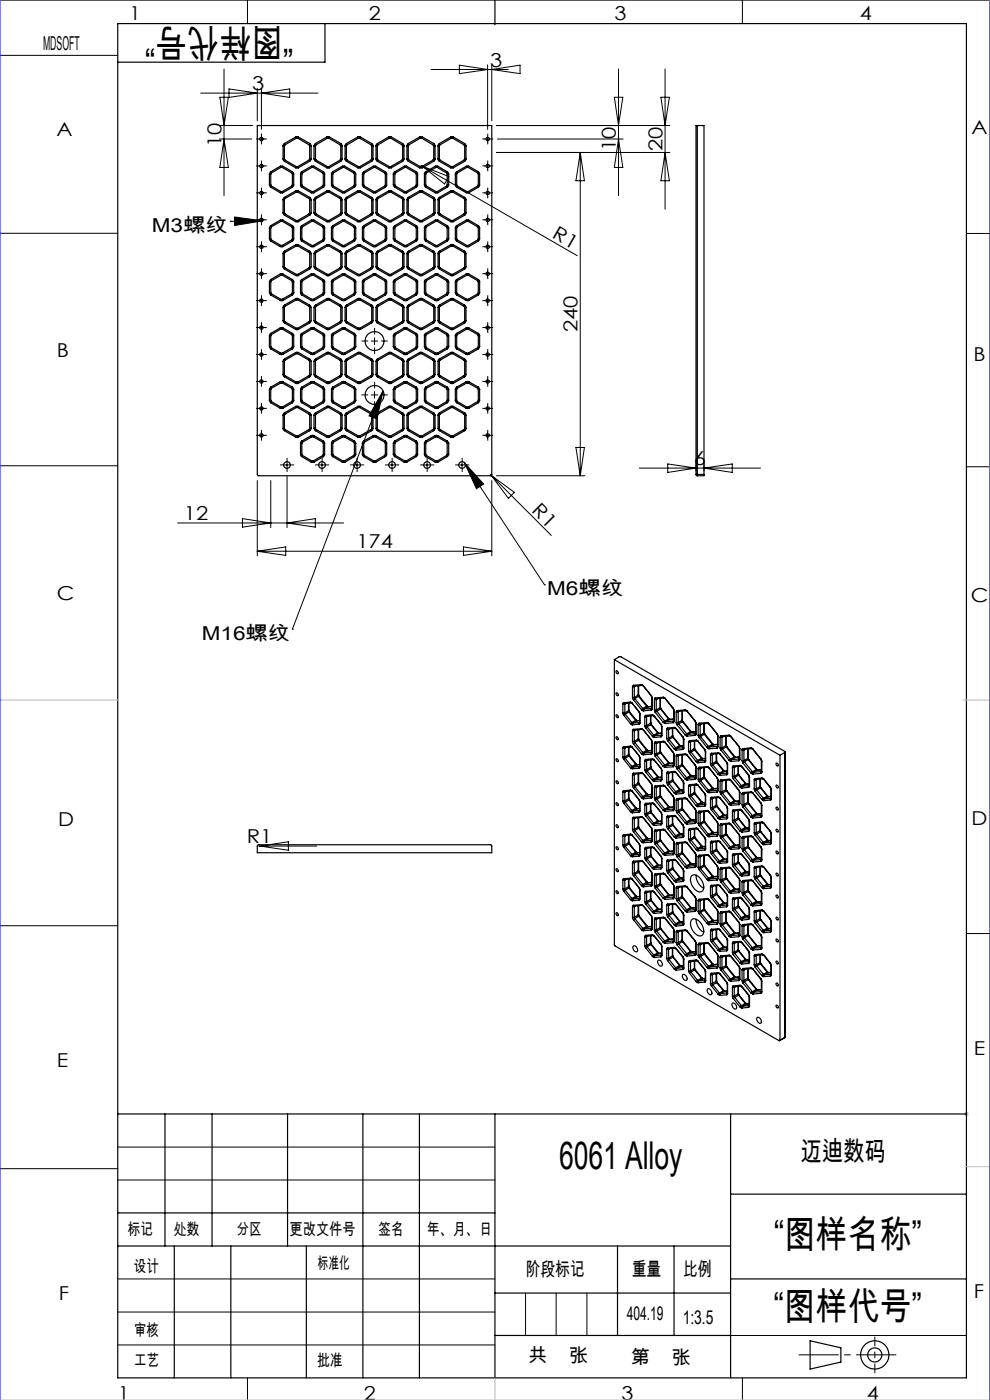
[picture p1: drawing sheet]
<svg xmlns="http://www.w3.org/2000/svg" width="210mm" height="297mm" viewBox="0 0 210 297" stroke-linecap="round" stroke-linejoin="round" font-family="sans-serif">
<defs><g id="words">
<g font-size="8.1">
<text x="62.2" y="6.1" transform="rotate(-180 62.2 6.1)">“图样代号”</text>
<text x="118.6" y="247.9">6061 Alloy</text>
<text x="164.2" y="264.7">“图样名称”</text>
<text x="164.1" y="279.9">“图样代号”</text>
</g>
<text font-size="5.8" x="169.9" y="246.3">迈迪数码</text>
<g font-size="4.1">
<text x="27.5" y="4.3">1</text>
<text x="78.3" y="4.3">2</text>
<text x="130.3" y="4.3">3</text>
<text x="182.4" y="4.3">4</text>
<text x="9.1" y="10.5">MDSOFT</text>
<text x="103.9" y="14.1">3</text>
<text x="53.5" y="19.2">3</text>
<text x="12" y="28.8">A</text>
<text x="206.1" y="28.4">A</text>
<text x="47" y="31.2" transform="rotate(-90 47 31.2)">10</text>
<text x="130.6" y="32.1" transform="rotate(-90 130.6 32.1)">10</text>
<text x="140.5" y="32.1" transform="rotate(-90 140.5 32.1)">20</text>
<text x="32.2" y="49.1">M3螺纹</text>
<text x="116.9" y="50.4" transform="rotate(30 116.9 50.4)">R1</text>
<text x="122.5" y="70.5" transform="rotate(-90 122.5 70.5)">240</text>
<text x="12.1" y="75.8">B</text>
<text x="206.5" y="76.5">B</text>
<text x="147.2" y="98.7">6</text>
<text x="39" y="110.3">12</text>
<text x="112.6" y="108.4" transform="rotate(45 112.6 108.4)">R1</text>
<text x="75.6" y="116.3">174</text>
<text x="12" y="127.4">C</text>
<text x="116.1" y="126.2">M6螺纹</text>
<text x="205.9" y="127.7">C</text>
<text x="42.8" y="135.7">M16螺纹</text>
<text x="12.3" y="175.3">D</text>
<text x="52.3" y="178.9">R1</text>
<text x="206.1" y="175.1">D</text>
<text x="12" y="226.5">E</text>
<text x="206.6" y="223.9">E</text>
<text x="12.5" y="275.7">F</text>
<text x="111.5" y="270.7">阶段标记</text>
<text x="134" y="270.7">重量</text>
<text x="144.9" y="270.7">比例</text>
<text x="206.6" y="275.3">F</text>
<text x="132.9" y="279.9">404.19</text>
<text x="144.8" y="280.8">1:3.5</text>
<text x="112.1" y="288.9">共</text>
<text x="120.7" y="288.9">张</text>
<text x="133.8" y="289.3">第</text>
<text x="142.5" y="289.3">张</text>
<text x="25.1" y="297">1</text>
<text x="77.2" y="297">2</text>
<text x="131.9" y="297">3</text>
<text x="183.8" y="297">4</text>
</g>
<g font-size="3.5">
<text x="27.1" y="262">标记</text>
<text x="36.9" y="262">处数</text>
<text x="50.2" y="262">分区</text>
<text x="61.4" y="262">更改文件号</text>
<text x="80.3" y="262">签名</text>
<text x="90.5" y="262">年、月、日</text>
<text x="28.4" y="269.8">设计</text>
<text x="67.4" y="269.2">标准化</text>
<text x="28.5" y="283.4">审核</text>
<text x="28.5" y="289.7">工艺</text>
<text x="67.3" y="289.7">批准</text>
</g>
</g></defs>
<g fill="none" stroke="#000" stroke-width=".21">
<path d="M0 0h210M0 11.7h25M42.6 19.8h24.9M47.5 14.6v26.9M48.6 18.9l6 .9-6 .9zM52.5 0v5M54.6 18.8v6.8M55.5 18.8v8.6M55.5 19.8l6-.9v1.8zM91.4 14.7h16.4M97.4 13.8l6 .9-6 .9zM103.4 13.8v13.6"/>
<path d="M104.3 13.8v11.8M104.3 14.7l6-.9v1.8zM131.2 14.6v26.9M141.1 14.6v29.8M157.5 0v5M46.5 29.5h6.9M46.5 26.6h7.1M46.6 20.6h1.8l-.9 6zM47.5 29.5l.9 6h-1.8zM54.8 29.5h1.4M54.8 35.2h1.4M55.5 28.8v1.4"/>
<path d="M55.5 34.5v1.4M89.3 35.1l.2 .1M89.5 35.2l32.9 19.1M89.5 35.2l5.7 2.3-.9 1.5zM102.7 29.5h1.5M102.7 35.2h1.5M103.4 28.8v1.4M103.4 34.5v1.4M105.3 32.3h36.8M105.3 26.6h36.8M105.5 29.5h26.7M123.1 32.3l.9 6h-1.8z"/>
<path d="M123.1 32.3v68.6M130.3 20.6h1.8l-.9 6zM131.2 29.5l.9 6h-1.8zM140.2 20.6h1.8l-.9 6zM141.1 32.3l.9 6h-1.8zM0 49.5h25M48.9 47h.1M49.7 46l6 .8-5.9 1zM54.8 58.1h1.4M54.8 40.9h1.4M54.8 46.6h1.4M54.8 52.3h1.4"/>
<path d="M55.5 40.2v1.5M55.5 45.9v1.5M55.5 51.6v1.5M55.5 57.4v1.4M55.7 46.8l-6.8 .2M102.7 58.1h1.5M102.7 40.9h1.5M102.7 46.6h1.5M102.7 52.3h1.5M103.4 40.2v1.5M103.4 45.9v1.5M103.4 51.6v1.5"/>
<path d="M103.4 57.4v1.4M205 49.5h5M54.8 75.2h1.4M54.8 69.5h1.4M54.8 63.8h1.4M55.5 63.1v1.4M55.5 68.8v1.4M55.5 74.5v1.4M78.7 72.4h1.5M79.4 71.6v1.5M102.7 75.2h1.5M102.7 69.5h1.5"/>
<path d="M102.7 63.8h1.5M103.4 63.1v1.4M103.4 68.8v1.4M103.4 74.5v1.4M0 98.8h25M54.8 92.4h1.4M54.8 86.6h1.4M54.8 80.9h1.4M55.5 80.2v1.4M55.5 85.9v1.4M55.5 91.6v1.5M60.1 98.6h1.5"/>
<path d="M60.9 97.9v1.5M67.6 98.6h1.4M68.3 97.9v1.5M75 98.6h1.4M75.7 97.9v1.5M78.7 83.8h1.5M79.4 83.1v1.4M81.2 82.9l-1.2 6-1.7-.7zM81.2 82.9l-19.2 50.6M82.4 98.6h1.5M83.1 97.9v1.5M89.9 98.6h1.4"/>
<path d="M90.6 97.9v1.5M97.3 98.6h1.4M98 97.9v1.5M98.5 98.2l4.1 4.5-1.5 1zM98.5 98.2l17 25.9M102.7 92.4h1.5M102.7 86.6h1.5M102.7 80.9h1.5M103.4 80.2v1.4M103.4 85.9v1.4M103.4 91.6v1.5M122.2 94.9h1.8l-.9 6z"/>
<path d="M135.6 99.3h25.7M141.6 98.4l6 .9-6 .9zM147.6 98.3v1.6M149.3 98.3v1.6M149.3 99.3l6-.9v1.8zM205 99h5M37.7 110.9h35.2M51.4 110l6 .9-6 .9zM54.6 101.9v16M54.6 116.9h49.7M54.6 116.9l6-.9v1.8zM57.4 101.9v10"/>
<path d="M60.9 101.1v10.8M60.9 110.9l6-.9v1.8zM98.3 116l6 .9-6 .9zM104 100.6l.2 .3M104.2 100.9l12.7 12.7M104.2 100.9l4.9 3.6-1.3 1.2zM104.3 101.9v16M105.3 100.9h18.8M62 133.5h.1M115.5 124.1h.1M54.9 179.5h12.3M55.2 179.5l6-.9v1.8z"/>
<path d="M0 196.4h25M205 198h5M0 247.9h25M25 243.3h80M25 250.3h80M25 278.3h80M25 271.3h80M111.5 274.3v9M118 274.3v9M124.5 274.3v9M25 285.3h80M52.5 292.3v4.7"/>
<path d="M155 283.3h50M157.5 292.3v4.7"/>
</g>
<g fill="none" stroke="#000" stroke-width=".25">
<path d="M25 5h180v287.3h-180zM68.9 5v8.2h-43.9M105 0v5.2M54.6 26.6h49.7v74.1l-.2 .2-49.5-.1zM57.2 36.9h.2M57.2 39.2h.2M57.2 39.2l.2 .5M57.2 36.9v2.3M57.4 36.4l.2 .3M57.4 36.4l-.2 .5M57.4 39.2l.2 .3M57.4 39.7l2 1.2"/>
<path d="M57.4 36.9v2.3M57.6 36.7l-.2 .2M57.6 39.5l-.2 .2M57.6 39.5l2 1.1M59.4 35.3l.2 .2M59.4 35.3h.6M59.4 35.3l-2 1.1M59.6 35.5h.3M59.6 35.5l-2 1.2M59.9 35.5l2 1.2M60 35.3l-.1 .2M60 35.3l2 1.1"/>
<path d="M60 31h.3M60 33.7h.3M60 33.7l.3 .5M60 31v2.7M60.3 30.4l.2 .3M60.3 30.4l-.3 .6M60.3 33.7l.2 .3M60.3 31v2.7M60.3 34.2l2.4 1.4M60.5 30.7l-.2 .3M60.5 34l-.2 .2M60.5 34l2.4 1.3"/>
<path d="M61.9 36.7l.1 .2M61.9 39.5l.1 .2M61.9 39.5l-2 1.1M62 36.4l-.1 .3M62 36.9h.3M62 36.4l.3 .5M62 39.2h.3M62 39.2l-.1 .3M62 39.7l-2 1.2M62 36.9v2.3M62.3 39.2l-.3 .5M62.3 36.9v2.3"/>
<path d="M62.7 29.1l.2 .2M62.7 35.6h.6M62.7 29.1h.6M62.7 29.1l-2.4 1.3M62.9 35.3l-.2 .3M62.9 35.3h.2M62.9 29.3h.2M62.9 29.3l-2.4 1.4M63.1 35.3l.2 .3M63.1 29.3l2.4 1.4M63.3 29.1l-.2 .2M63.3 29.1l2.4 1.3"/>
<path d="M63.7 36.9h.3M63.7 39.2h.3M63.7 39.2l.3 .5M63.7 36.9v2.3M64 36.4l.2 .3M64 36.4l-.3 .5M64 39.2l.2 .3M64 36.9v2.3M64 39.7l2 1.2M64.2 36.7l-.2 .2M64.2 39.5l-.2 .2M64.2 39.5l1.9 1.1"/>
<path d="M65.5 34l.2 .2M65.5 30.7l.2 .3M65.5 34l-2.4 1.3M65.7 33.7h.3M65.7 31h.3M65.7 33.7l-.2 .3M65.7 30.4l-.2 .3M65.7 30.4l.3 .6M65.7 31v2.7M65.7 34.2l-2.4 1.4M66 33.7l-.3 .5M66 35.3l.1 .2"/>
<path d="M66 35.3h.6M66 31v2.7M66 35.3l-2 1.1M66.1 35.5h.4M66.1 35.5l-1.9 1.2M66.5 35.5l1.9 1.2M66.6 35.3l-.1 .2M66.6 31h.3M66.6 33.7h.3M66.6 33.7l.3 .5M66.6 35.3l2 1.1M66.6 31v2.7"/>
<path d="M66.9 30.4l.2 .3M66.9 30.4l-.3 .6M66.9 33.7l.2 .3M66.9 31v2.7M66.9 34.2l2.4 1.4M67.1 30.7l-.2 .3M67.1 34l-.2 .2M67.1 34l2.4 1.3M68.4 36.7l.2 .2M68.4 39.5l.2 .2M68.4 39.5l-1.9 1.1M68.6 36.4l-.2 .3"/>
<path d="M68.6 36.9h.3M68.6 36.4l.3 .5M68.6 39.2h.3M68.6 39.2l-.2 .3M68.6 36.9v2.3M68.6 39.7l-2 1.2M68.9 39.2l-.3 .5M68.9 36.9v2.3M69.3 29.1l.2 .2M69.3 29.1h.6M69.3 35.6h.6M69.3 29.1l-2.4 1.3"/>
<path d="M69.5 29.3h.2M69.5 35.3l-.2 .3M69.5 35.3h.2M69.5 29.3l-2.4 1.4M69.7 35.3l.2 .3M69.7 29.3l2.4 1.4M69.9 29.1l-.2 .2M69.9 29.1l2.4 1.3M70.3 36.9h.3M70.3 39.2h.3M70.3 39.2l.3 .5M70.3 36.9v2.3"/>
<path d="M70.6 36.4l.1 .3M70.6 36.4l-.3 .5M70.6 39.2l.1 .3M70.6 36.9v2.3M70.6 39.7l2 1.2M70.7 36.7l-.1 .2M70.7 39.5l-.1 .2M70.7 39.5l2 1.1M72.1 30.7l.2 .3M72.1 34l.2 .2M72.1 34l-2.4 1.3M72.3 30.4l-.2 .3"/>
<path d="M72.3 31h.3M72.3 30.4l.3 .6M72.3 33.7h.3M72.3 33.7l-.2 .3M72.3 31v2.7M72.3 34.2l-2.4 1.4M72.6 33.7l-.3 .5M72.6 31v2.7M72.6 35.3l.1 .2M72.6 35.3h.6M72.6 35.3l-2 1.1M72.7 35.5h.3"/>
<path d="M72.7 35.5l-2 1.2M73 35.5l2 1.2M73.2 35.3l-.2 .2M73.2 35.3l2 1.1M73.2 31h.3M73.2 33.7h.3M73.2 33.7l.3 .5M73.2 31v2.7M73.5 30.4l.1 .3M73.5 30.4l-.3 .6M73.5 33.7l.1 .3M73.5 31v2.7"/>
<path d="M73.5 34.2l2.4 1.4M73.6 30.7l-.1 .3M73.6 34l-.1 .2M73.6 34l2.4 1.3M75 36.7l.2 .2M75 39.5l.2 .2M75 39.5l-2 1.1M75.2 36.4l-.2 .3M75.2 36.9h.3M75.2 36.4l.3 .5M75.2 39.2h.3M75.2 39.2l-.2 .3"/>
<path d="M75.2 36.9v2.3M75.2 39.7l-2 1.2M75.5 39.2l-.3 .5M75.5 36.9v2.3M75.9 29.1l.1 .2M75.9 29.1h.5M75.9 35.6h.5M75.9 29.1l-2.4 1.3M76 29.3h.3M76 35.3l-.1 .3M76 35.3h.3M76 29.3l-2.4 1.4"/>
<path d="M76.3 35.3l.1 .3M76.3 29.3l2.4 1.4M76.4 29.1l-.1 .2M76.4 29.1l2.4 1.3M76.9 36.9h.3M76.9 39.2h.3M76.9 39.2l.3 .5M76.9 36.9v2.3M77.2 36.4l.1 .3M77.2 36.4l-.3 .5M77.2 39.2l.1 .3M77.2 39.7l2 1.2"/>
<path d="M77.2 36.9v2.3M77.3 36.7l-.1 .2M77.3 39.5l-.1 .2M77.3 39.5l2 1.1M78.7 30.7l.1 .3M78.7 34l.1 .2M78.7 34l-2.4 1.3M78.8 30.4l-.1 .3M78.8 31h.3M78.8 30.4l.3 .6M78.8 33.7h.3M78.8 33.7l-.1 .3"/>
<path d="M78.8 31v2.7M78.8 34.2l-2.4 1.4M79.1 33.7l-.3 .5M79.1 31v2.7M79.2 35.3l.1 .2M79.2 35.3h.5M79.2 35.3l-2 1.1M79.3 35.5h.3M79.3 35.5l-2 1.2M79.6 35.5l2 1.2M79.7 35.3l-.1 .2M79.7 35.3l2 1.1"/>
<path d="M79.8 31h.2M79.8 33.7h.2M79.8 33.7l.2 .5M79.8 31v2.7M80 30.4l.2 .3M80 30.4l-.2 .6M80 33.7l.2 .3M80 31v2.7M80 34.2l2.4 1.4M80.2 30.7l-.2 .3M80.2 34l-.2 .2M80.2 34l2.4 1.3"/>
<path d="M81.6 36.7l.1 .2M81.6 39.5l.1 .2M81.6 39.5l-2 1.1M81.7 36.4l-.1 .3M81.7 36.9h.3M81.7 36.4l.3 .5M81.7 39.2h.3M81.7 39.2l-.1 .3M81.7 36.9v2.3M81.7 39.7l-2 1.2M82 39.2l-.3 .5M82 36.9v2.3"/>
<path d="M82.4 29.1l.2 .2M82.4 29.1h.6M82.4 35.6h.6M82.4 29.1l-2.4 1.3M82.6 29.3h.3M82.6 35.3l-.2 .3M82.6 35.3h.3M82.6 29.3l-2.4 1.4M82.9 35.3l.1 .3M82.9 29.3l2.4 1.4M83 29.1l-.1 .2M83 29.1l2.4 1.3"/>
<path d="M83.4 36.9h.3M83.4 39.2h.3M83.4 39.2l.3 .5M83.4 36.9v2.3M83.7 36.4l.2 .3M83.7 36.4l-.3 .5M83.7 39.2l.2 .3M83.7 36.9v2.3M83.7 39.7l2 1.2M83.9 36.7l-.2 .2M83.9 39.5l-.2 .2M83.9 39.5l2 1.1"/>
<path d="M85.3 30.7l.1 .3M85.3 34l.1 .2M85.3 34l-2.4 1.3M85.4 30.4l-.1 .3M85.4 31h.3M85.4 30.4l.3 .6M85.4 33.7h.3M85.4 33.7l-.1 .3M85.4 31v2.7M85.4 34.2l-2.4 1.4M85.7 33.7l-.3 .5M85.7 31v2.7"/>
<path d="M85.7 35.3l.2 .2M85.7 35.3h.6M85.7 35.3l-2 1.1M85.9 35.5h.2M85.9 35.5l-2 1.2M86.1 35.5l2.1 1.2M86.3 35.3l-.2 .2M86.3 35.3l2 1.1M86.3 33.7h.3M86.3 33.7l.3 .5M86.3 31h.3M86.3 31v2.7"/>
<path d="M86.6 30.4l.1 .3M86.6 33.7l.1 .3M86.6 30.4l-.3 .6M86.6 31v2.7M86.6 34.2l2.4 1.4M86.7 34l-.1 .2M86.7 30.7l-.1 .3M86.7 34l2.4 1.3M88.2 36.7l.1 .2M88.2 39.5l.1 .2M88.2 39.5l-2.1 1.1M88.3 36.4l-.1 .3"/>
<path d="M88.3 36.9h.3M88.3 36.4l.3 .5M88.3 39.2h.3M88.3 39.2l-.1 .3M88.3 36.9v2.3M88.3 39.7l-2 1.2M88.6 39.2l-.3 .5M88.6 36.9v2.3M89 29.1l.1 .2M89 29.1h.6M89 35.6h.6M89 29.1l-2.4 1.3"/>
<path d="M89.1 29.3h.4M89.1 35.3l-.1 .3M89.1 35.3h.4M89.1 29.3l-2.4 1.4M89.5 35.3l.1 .3M89.5 29.3l2.3 1.4M89.6 29.1l-.1 .2M89.6 29.1l2.4 1.3M90 36.9h.3M90 39.2h.3M90 39.2l.3 .5M90 36.9v2.3"/>
<path d="M90.3 36.4l.2 .3M90.3 36.4l-.3 .5M90.3 39.2l.2 .3M90.3 36.9v2.3M90.3 39.7l2 1.2M90.5 36.7l-.2 .2M90.5 39.5l-.2 .2M90.5 39.5l2 1.1M91.8 34l.2 .2M91.8 30.7l.2 .3M91.8 34l-2.3 1.3M92 30.4l-.2 .3"/>
<path d="M92 31h.3M92 30.4l.3 .6M92 33.7h.3M92 33.7l-.2 .3M92 31v2.7M92 34.2l-2.4 1.4M92.3 33.7l-.3 .5M92.3 31v2.7M92.3 35.3l.2 .2M92.3 35.3h.6M92.3 35.3l-2 1.1M92.5 35.5h.2"/>
<path d="M92.5 35.5l-2 1.2M92.7 35.5l2 1.2M92.9 35.3l-.2 .2M92.9 35.3l2 1.1M92.9 33.7h.3M92.9 31h.3M92.9 33.7l.3 .5M92.9 31v2.7M93.2 30.4l.1 .3M93.2 33.7l.1 .3M93.2 30.4l-.3 .6M93.2 31v2.7"/>
<path d="M93.2 34.2l2.4 1.4M93.3 34l-.1 .2M93.3 30.7l-.1 .3M93.3 34l2.4 1.3M94.7 36.7l.2 .2M94.7 39.5l.2 .2M94.7 39.5l-2 1.1M94.9 36.4l-.2 .3M94.9 36.9h.3M94.9 36.4l.3 .5M94.9 39.2h.3M94.9 39.2l-.2 .3"/>
<path d="M94.9 36.9v2.3M94.9 39.7l-2 1.2M95.2 39.2l-.3 .5M95.2 36.9v2.3M95.6 29.1l.1 .2M95.6 29.1h.6M95.6 35.6h.6M95.6 29.1l-2.4 1.3M95.7 29.3h.3M95.7 35.3l-.1 .3M95.7 35.3h.3M95.7 29.3l-2.4 1.4"/>
<path d="M96 35.3l.2 .3M96 29.3l2.4 1.4M96.2 29.1l-.2 .2M96.2 29.1l2.4 1.3M96.6 36.9h.3M96.6 39.2h.3M96.6 39.2l.3 .5M96.6 36.9v2.3M96.9 36.4l.1 .3M96.9 36.4l-.3 .5M96.9 39.2l.1 .3M96.9 36.9v2.3"/>
<path d="M96.9 39.7l2 1.2M97 36.7l-.1 .2M97 39.5l-.1 .2M97 39.5l2 1.1M98.4 34l.2 .2M98.4 30.7l.2 .3M98.4 34l-2.4 1.3M98.6 30.4l-.2 .3M98.6 31h.2M98.6 30.4l.2 .6M98.6 33.7h.2M98.6 33.7l-.2 .3"/>
<path d="M98.6 31v2.7M98.6 34.2l-2.4 1.4M98.8 33.7l-.2 .5M98.8 31v2.7M98.9 35.3l.1 .2M98.9 35.3h.5M98.9 35.3l-2 1.1M99 35.5h.3M99 35.5l-2 1.2M99.3 35.5l2 1.2M99.4 35.3l-.1 .2M99.4 35.3l2.1 1.1"/>
<path d="M101.3 39.5l.2 .2M101.3 36.7l.2 .2M101.3 39.5l-2 1.1M101.5 39.2h.2M101.5 36.9h.2M101.5 36.4l-.2 .3M101.5 39.2l-.2 .3M101.5 36.4l.2 .5M101.5 39.7l-2.1 1.2M101.5 36.9v2.3M101.7 39.2l-.2 .5M101.7 36.9v2.3"/>
<path d="M147.9 26.6h-.3v74M147.9 26.6h1.4v74M147.9 26.6v74M57.2 59.8h.2M57.2 48.4h.2M57.2 50.7h.2M57.2 50.7l.2 .4M57.2 48.4v2.3M57.2 59.8v2.3M57.4 59.3l.2 .2M57.4 59.3l-.2 .5M57.4 47.9l.2 .2"/>
<path d="M57.4 47.9l-.2 .5M57.4 50.7l.2 .2M57.4 48.4v2.3M57.4 59.8v2.3M57.4 51.1l2 1.2M57.6 59.5l-.2 .3M57.6 48.1l-.2 .3M57.6 50.9l-.2 .2M57.6 50.9l2 1.2M59.4 58.1l.2 .3M59.4 58.1h.6M59.4 46.7l.2 .3"/>
<path d="M59.4 46.7h.6M59.4 40.9h.6M59.4 52.3h.6M59.4 58.1l-2 1.2M59.4 46.7l-2 1.2M59.6 58.4h.3M59.6 47h.3M59.6 40.6l-.2 .3M59.6 40.6h.3M59.6 52.1l-.2 .2M59.6 52.1h.3M59.6 58.4l-2 1.1"/>
<path d="M59.6 47l-2 1.1M59.9 52.1l.1 .2M59.9 40.6l.1 .3M59.9 47l2 1.1M59.9 58.4l2 1.1M60 58.1l-.1 .3M60 46.7l-.1 .3M60 58.1l2 1.2M60 46.7l2 1.2M60 53.8h.3M60 42.4h.3M60 56.6h.3"/>
<path d="M60 56.6l.3 .5M60 45.2h.3M60 45.2l.3 .4M60 42.4v2.8M60 53.8v2.8M60.3 53.3l-.3 .5M60.3 53.3l.2 .2M60.3 41.9l-.3 .5M60.3 41.9l.2 .2M60.3 56.6l.2 .2M60.3 45.2l.2 .2M60.3 42.4v2.8"/>
<path d="M60.3 53.8v2.8M60.3 57.1l2.4 1.4M60.3 45.6l2.4 1.4M60.5 53.5l-.2 .3M60.5 42.1l-.2 .3M60.5 56.8l-.2 .3M60.5 45.4l-.2 .2M60.5 56.8l2.4 1.4M60.5 45.4l2.4 1.4M61.9 59.5l.1 .3M61.9 48.1l.1 .3M61.9 50.9l.1 .2"/>
<path d="M61.9 50.9l-2 1.2M62 59.3l-.1 .2M62 59.8h.3M62 59.3l.3 .5M62 47.9l-.1 .2M62 48.4h.3M62 47.9l.3 .5M62 50.7h.3M62 50.7l-.1 .2M62 51.1l-2 1.2M62 48.4v2.3M62 59.8v2.3"/>
<path d="M62.3 50.7l-.3 .4M62.3 48.4v2.3M62.3 59.8v2.3M62.7 51.9l.2 .3M62.7 51.9h.6M62.7 40.5l.2 .2M62.7 40.5h.6M62.7 58.5h.6M62.7 47h.6M62.7 51.9l-2.4 1.4M62.7 40.5l-2.4 1.4M62.9 52.2h.2"/>
<path d="M62.9 40.7h.2M62.9 58.2l-.2 .3M62.9 58.2h.2M62.9 46.8l-.2 .2M62.9 46.8h.2M62.9 52.2l-2.4 1.3M62.9 40.7l-2.4 1.4M63.1 58.2l.2 .3M63.1 46.8l.2 .2M63.1 52.2l2.4 1.3M63.1 40.7l2.4 1.4M63.3 51.9l-.2 .3"/>
<path d="M63.3 40.5l-.2 .2M63.3 51.9l2.4 1.4M63.3 40.5l2.4 1.4M63.7 59.8h.3M63.7 48.4h.3M63.7 50.7h.3M63.7 50.7l.3 .4M63.7 48.4v2.3M63.7 59.8v2.3M64 59.3l.2 .2M64 59.3l-.3 .5M64 47.9l.2 .2"/>
<path d="M64 47.9l-.3 .5M64 50.7l.2 .2M64 48.4v2.3M64 59.8v2.3M64 51.1l2 1.2M64.2 59.5l-.2 .3M64.2 48.1l-.2 .3M64.2 50.9l-.2 .2M64.2 50.9l1.9 1.2M65.5 53.5l.2 .3M65.5 56.8l.2 .3M65.5 42.1l.2 .3"/>
<path d="M65.5 45.4l.2 .2M65.5 56.8l-2.4 1.4M65.5 45.4l-2.4 1.4M65.7 53.3l-.2 .2M65.7 41.9l-.2 .2M65.7 53.8h.3M65.7 53.3l.3 .5M65.7 56.6h.3M65.7 56.6l-.2 .2M65.7 42.4h.3M65.7 41.9l.3 .5M65.7 45.2h.3"/>
<path d="M65.7 45.2l-.2 .2M65.7 42.4v2.8M65.7 53.8v2.8M65.7 57.1l-2.4 1.4M65.7 45.6l-2.4 1.4M66 58.1l.1 .3M66 58.1h.6M66 40.9h.6M66 56.6l-.3 .5M66 45.2l-.3 .4M66 46.7l.1 .3M66 52.3h.6"/>
<path d="M66 46.7h.6M66 42.4v2.8M66 53.8v2.8M66 58.1l-2 1.2M66 46.7l-2 1.2M66.1 58.4h.4M66.1 40.6l-.1 .3M66.1 40.6h.4M66.1 52.1l-.1 .2M66.1 52.1h.4M66.1 47h.4M66.1 58.4l-1.9 1.1"/>
<path d="M66.1 47l-1.9 1.1M66.5 40.6l.1 .3M66.5 52.1l.1 .2M66.5 58.4l1.9 1.1M66.5 47l1.9 1.1M66.6 58.1l-.1 .3M66.6 46.7l-.1 .3M66.6 45.2h.3M66.6 42.4h.3M66.6 45.2l.3 .4M66.6 53.8h.3M66.6 56.6h.3"/>
<path d="M66.6 56.6l.3 .5M66.6 58.1l2 1.2M66.6 42.4v2.8M66.6 53.8v2.8M66.6 46.7l2 1.2M66.9 45.2l.2 .2M66.9 53.3l.2 .2M66.9 53.3l-.3 .5M66.9 41.9l-.3 .5M66.9 41.9l.2 .2M66.9 56.6l.2 .2M66.9 42.4v2.8"/>
<path d="M66.9 53.8v2.8M66.9 57.1l2.4 1.4M66.9 45.6l2.4 1.4M67.1 56.8l-.2 .3M67.1 45.4l-.2 .2M67.1 53.5l-.2 .3M67.1 42.1l-.2 .3M67.1 56.8l2.4 1.4M67.1 45.4l2.4 1.4M68.4 59.5l.2 .3M68.4 50.9l.2 .2M68.4 48.1l.2 .3"/>
<path d="M68.4 50.9l-1.9 1.2M68.6 59.3l-.2 .2M68.6 59.8h.3M68.6 59.3l.3 .5M68.6 50.7h.3M68.6 48.4h.3M68.6 47.9l-.2 .2M68.6 50.7l-.2 .2M68.6 47.9l.3 .5M68.6 48.4v2.3M68.6 59.8v2.3M68.6 51.1l-2 1.2"/>
<path d="M68.9 50.7l-.3 .4M68.9 48.4v2.3M68.9 59.8v2.3M69.3 51.9l.2 .3M69.3 51.9h.6M69.3 40.5l.2 .2M69.3 40.5h.6M69.3 47h.6M69.3 58.5h.6M69.3 51.9l-2.4 1.4M69.3 40.5l-2.4 1.4M69.5 52.2h.2"/>
<path d="M69.5 40.7h.2M69.5 58.2l-.2 .3M69.5 46.8l-.2 .2M69.5 46.8h.2M69.5 58.2h.2M69.5 52.2l-2.4 1.3M69.5 40.7l-2.4 1.4M69.7 58.2l.2 .3M69.7 46.8l.2 .2M69.7 52.2l2.4 1.3M69.7 40.7l2.4 1.4M69.9 51.9l-.2 .3"/>
<path d="M69.9 40.5l-.2 .2M69.9 51.9l2.4 1.4M69.9 40.5l2.4 1.4M70.3 59.8h.3M70.3 48.4h.3M70.3 50.7h.3M70.3 50.7l.3 .4M70.3 48.4v2.3M70.3 59.8v2.3M70.6 59.3l.1 .2M70.6 59.3l-.3 .5M70.6 47.9l.1 .2"/>
<path d="M70.6 47.9l-.3 .5M70.6 50.7l.1 .2M70.6 48.4v2.3M70.6 59.8v2.3M70.6 51.1l2 1.2M70.7 59.5l-.1 .3M70.7 48.1l-.1 .3M70.7 50.9l-.1 .2M70.7 50.9l2 1.2M72.1 56.8l.2 .3M72.1 45.4l.2 .2M72.1 53.5l.2 .3"/>
<path d="M72.1 42.1l.2 .3M72.1 56.8l-2.4 1.4M72.1 45.4l-2.4 1.4M72.3 53.3l-.2 .2M72.3 41.9l-.2 .2M72.3 53.8h.3M72.3 53.3l.3 .5M72.3 42.4h.3M72.3 41.9l.3 .5M72.3 45.2h.3M72.3 56.6h.3M72.3 45.2l-.2 .2"/>
<path d="M72.3 56.6l-.2 .2M72.3 57.1l-2.4 1.4M72.3 45.6l-2.4 1.4M72.3 42.4v2.8M72.3 53.8v2.8M72.6 45.2l-.3 .4M72.6 56.6l-.3 .5M72.6 42.4v2.8M72.6 53.8v2.8M72.6 40.9h.6M72.6 58.1l.1 .3M72.6 58.1h.6"/>
<path d="M72.6 46.7l.1 .3M72.6 52.3h.6M72.6 46.7h.6M72.6 46.7l-2 1.2M72.6 58.1l-2 1.2M72.7 40.6l-.1 .3M72.7 40.6h.3M72.7 58.4h.3M72.7 52.1l-.1 .2M72.7 52.1h.3M72.7 47h.3M72.7 47l-2 1.1"/>
<path d="M72.7 58.4l-2 1.1M73 40.6l.2 .3M73 52.1l.2 .2M73 58.4l2 1.1M73 47l2 1.1M73.2 58.1l-.2 .3M73.2 46.7l-.2 .3M73.2 58.1l2 1.2M73.2 46.7l2 1.2M73.2 53.8h.3M73.2 56.6h.3M73.2 56.6l.3 .5"/>
<path d="M73.2 42.4h.3M73.2 45.2h.3M73.2 45.2l.3 .4M73.2 42.4v2.8M73.2 53.8v2.8M73.5 53.3l.1 .2M73.5 53.3l-.3 .5M73.5 56.6l.1 .2M73.5 41.9l.1 .2M73.5 41.9l-.3 .5M73.5 45.2l.1 .2M73.5 57.1l2.4 1.4"/>
<path d="M73.5 42.4v2.8M73.5 53.8v2.8M73.5 45.6l2.4 1.4M73.6 56.8l-.1 .3M73.6 53.5l-.1 .3M73.6 45.4l-.1 .2M73.6 42.1l-.1 .3M73.6 56.8l2.4 1.4M73.6 45.4l2.4 1.4M75 59.5l.2 .3M75 50.9l.2 .2M75 48.1l.2 .3"/>
<path d="M75 50.9l-2 1.2M75.2 59.3l-.2 .2M75.2 59.8h.3M75.2 59.3l.3 .5M75.2 47.9l-.2 .2M75.2 50.7h.3M75.2 48.4h.3M75.2 50.7l-.2 .2M75.2 47.9l.3 .5M75.2 48.4v2.3M75.2 59.8v2.3M75.2 51.1l-2 1.2"/>
<path d="M75.5 50.7l-.3 .4M75.5 48.4v2.3M75.5 59.8v2.3M75.9 51.9l.1 .3M75.9 51.9h.5M75.9 58.5h.5M75.9 40.5l.1 .2M75.9 40.5h.5M75.9 47h.5M75.9 51.9l-2.4 1.4M75.9 40.5l-2.4 1.4M76 52.2h.3"/>
<path d="M76 58.2l-.1 .3M76 58.2h.3M76 40.7h.3M76 46.8l-.1 .2M76 46.8h.3M76 52.2l-2.4 1.3M76 40.7l-2.4 1.4M76.3 58.2l.1 .3M76.3 46.8l.1 .2M76.3 52.2l2.4 1.3M76.3 40.7l2.4 1.4M76.4 51.9l-.1 .3"/>
<path d="M76.4 40.5l-.1 .2M76.4 51.9l2.4 1.4M76.4 40.5l2.4 1.4M76.9 48.4h.3M76.9 50.7h.3M76.9 50.7l.3 .4M76.9 59.8h.3M76.9 48.4v2.3M76.9 59.8v2.3M77.2 47.9l.1 .2M77.2 47.9l-.3 .5M77.2 50.7l.1 .2"/>
<path d="M77.2 59.3l.1 .2M77.2 59.3l-.3 .5M77.2 48.4v2.3M77.2 59.8v2.3M77.2 51.1l2 1.2M77.3 48.1l-.1 .3M77.3 50.9l-.1 .2M77.3 59.5l-.1 .3M77.3 50.9l2 1.2M78.7 53.5l.1 .3M78.7 56.8l.1 .3M78.7 45.4l.1 .2"/>
<path d="M78.7 42.1l.1 .3M78.7 56.8l-2.4 1.4M78.7 45.4l-2.4 1.4M78.8 53.3l-.1 .2M78.8 53.8h.3M78.8 53.3l.3 .5M78.8 56.6h.3M78.8 56.6l-.1 .2M78.8 41.9l-.1 .2M78.8 42.4h.3M78.8 41.9l.3 .5M78.8 45.2h.3"/>
<path d="M78.8 45.2l-.1 .2M78.8 42.4v2.8M78.8 53.8v2.8M78.8 57.1l-2.4 1.4M78.8 45.6l-2.4 1.4M79.1 56.6l-.3 .5M79.1 45.2l-.3 .4M79.1 42.4v2.8M79.1 53.8v2.8M79.2 46.7l.1 .3M79.2 46.7h.5M79.2 52.3h.5"/>
<path d="M79.2 40.9h.5M79.2 58.1l.1 .3M79.2 58.1h.5M79.2 46.7l-2 1.2M79.2 58.1l-2 1.2M79.3 47h.3M79.3 52.1l-.1 .2M79.3 52.1h.3M79.3 40.6l-.1 .3M79.3 40.6h.3M79.3 58.4h.3M79.3 47l-2 1.1"/>
<path d="M79.3 58.4l-2 1.1M79.6 52.1l.1 .2M79.6 40.6l.1 .3M79.6 58.4l2 1.1M79.6 47l2 1.1M79.7 46.7l-.1 .3M79.7 58.1l-.1 .3M79.7 58.1l2 1.2M79.7 46.7l2 1.2M79.8 53.8h.2M79.8 56.6h.2M79.8 56.6l.2 .5"/>
<path d="M79.8 42.4h.2M79.8 45.2h.2M79.8 45.2l.2 .4M79.8 42.4v2.8M79.8 53.8v2.8M80 53.3l.2 .2M80 53.3l-.2 .5M80 41.9l.2 .2M80 56.6l.2 .2M80 41.9l-.2 .5M80 45.2l.2 .2M80 57.1l2.4 1.4"/>
<path d="M80 42.4v2.8M80 53.8v2.8M80 45.6l2.4 1.4M80.2 56.8l-.2 .3M80.2 53.5l-.2 .3M80.2 42.1l-.2 .3M80.2 45.4l-.2 .2M80.2 56.8l2.4 1.4M80.2 45.4l2.4 1.4M81.6 48.1l.1 .3M81.6 50.9l.1 .2M81.6 59.5l.1 .3"/>
<path d="M81.6 50.9l-2 1.2M81.7 48.4h.3M81.7 47.9l-.1 .2M81.7 47.9l.3 .5M81.7 50.7h.3M81.7 50.7l-.1 .2M81.7 59.3l-.1 .2M81.7 59.8h.3M81.7 59.3l.3 .5M81.7 48.4v2.3M81.7 59.8v2.3M81.7 51.1l-2 1.2"/>
<path d="M82 50.7l-.3 .4M82 48.4v2.3M82 59.8v2.3M82.4 51.9l.2 .3M82.4 51.9h.6M82.4 40.5l.2 .2M82.4 40.5h.6M82.4 58.5h.6M82.4 47h.6M82.4 51.9l-2.4 1.4M82.4 40.5l-2.4 1.4M82.6 52.2h.3"/>
<path d="M82.6 58.2l-.2 .3M82.6 40.7h.3M82.6 58.2h.3M82.6 46.8l-.2 .2M82.6 46.8h.3M82.6 52.2l-2.4 1.3M82.6 40.7l-2.4 1.4M82.9 58.2l.1 .3M82.9 46.8l.1 .2M82.9 52.2l2.4 1.3M82.9 40.7l2.4 1.4M83 51.9l-.1 .3"/>
<path d="M83 40.5l-.1 .2M83 51.9l2.4 1.4M83 40.5l2.4 1.4M83.4 59.8h.3M83.4 48.4h.3M83.4 50.7h.3M83.4 50.7l.3 .4M83.4 48.4v2.3M83.4 59.8v2.3M83.7 59.3l.2 .2M83.7 59.3l-.3 .5M83.7 47.9l.2 .2"/>
<path d="M83.7 47.9l-.3 .5M83.7 50.7l.2 .2M83.7 48.4v2.3M83.7 59.8v2.3M83.7 51.1l2 1.2M83.9 59.5l-.2 .3M83.9 48.1l-.2 .3M83.9 50.9l-.2 .2M83.9 50.9l2 1.2M85.3 53.5l.1 .3M85.3 56.8l.1 .3M85.3 42.1l.1 .3"/>
<path d="M85.3 45.4l.1 .2M85.3 56.8l-2.4 1.4M85.3 45.4l-2.4 1.4M85.4 53.3l-.1 .2M85.4 53.8h.3M85.4 53.3l.3 .5M85.4 56.6h.3M85.4 56.6l-.1 .2M85.4 41.9l-.1 .2M85.4 42.4h.3M85.4 41.9l.3 .5M85.4 45.2h.3"/>
<path d="M85.4 45.2l-.1 .2M85.4 42.4v2.8M85.4 53.8v2.8M85.4 57.1l-2.4 1.4M85.4 45.6l-2.4 1.4M85.7 56.6l-.3 .5M85.7 45.2l-.3 .4M85.7 42.4v2.8M85.7 53.8v2.8M85.7 40.9h.6M85.7 58.1l.2 .3M85.7 58.1h.6"/>
<path d="M85.7 46.7l.2 .3M85.7 46.7h.6M85.7 52.3h.6M85.7 58.1l-2 1.2M85.7 46.7l-2 1.2M85.9 40.6l-.2 .3M85.9 40.6h.2M85.9 58.4h.2M85.9 47h.2M85.9 52.1l-.2 .2M85.9 52.1h.2M85.9 58.4l-2 1.1"/>
<path d="M85.9 47l-2 1.1M86.1 40.6l.2 .3M86.1 52.1l.2 .2M86.1 58.4l2.1 1.1M86.1 47l2.1 1.1M86.3 58.1l-.2 .3M86.3 46.7l-.2 .3M86.3 58.1l2 1.2M86.3 46.7l2 1.2M86.3 53.8h.3M86.3 56.6h.3M86.3 56.6l.3 .5"/>
<path d="M86.3 42.4h.3M86.3 45.2h.3M86.3 45.2l.3 .4M86.3 42.4v2.8M86.3 53.8v2.8M86.6 53.3l.1 .2M86.6 53.3l-.3 .5M86.6 41.9l.1 .2M86.6 56.6l.1 .2M86.6 41.9l-.3 .5M86.6 45.2l.1 .2M86.6 57.1l2.4 1.4"/>
<path d="M86.6 42.4v2.8M86.6 53.8v2.8M86.6 45.6l2.4 1.4M86.7 56.8l-.1 .3M86.7 53.5l-.1 .3M86.7 42.1l-.1 .3M86.7 45.4l-.1 .2M86.7 56.8l2.4 1.4M86.7 45.4l2.4 1.4M88.2 59.5l.1 .3M88.2 48.1l.1 .3M88.2 50.9l.1 .2"/>
<path d="M88.2 50.9l-2.1 1.2M88.3 59.3l-.1 .2M88.3 59.8h.3M88.3 59.3l.3 .5M88.3 47.9l-.1 .2M88.3 48.4h.3M88.3 47.9l.3 .5M88.3 50.7h.3M88.3 50.7l-.1 .2M88.3 48.4v2.3M88.3 59.8v2.3M88.3 51.1l-2 1.2"/>
<path d="M88.6 50.7l-.3 .4M88.6 48.4v2.3M88.6 59.8v2.3M89 51.9l.1 .3M89 51.9h.6M89 40.5l.1 .2M89 40.5h.6M89 58.5h.6M89 47h.6M89 51.9l-2.4 1.4M89 40.5l-2.4 1.4M89.1 52.2h.4"/>
<path d="M89.1 58.2l-.1 .3M89.1 40.7h.4M89.1 58.2h.4M89.1 46.8l-.1 .2M89.1 46.8h.4M89.1 52.2l-2.4 1.3M89.1 40.7l-2.4 1.4M89.5 58.2l.1 .3M89.5 46.8l.1 .2M89.5 52.2l2.3 1.3M89.5 40.7l2.3 1.4M89.6 51.9l-.1 .3"/>
<path d="M89.6 40.5l-.1 .2M89.6 51.9l2.4 1.4M89.6 40.5l2.4 1.4M90 59.8h.3M90 48.4h.3M90 50.7h.3M90 50.7l.3 .4M90 48.4v2.3M90 59.8v2.3M90.3 59.3l.2 .2M90.3 59.3l-.3 .5M90.3 47.9l.2 .2"/>
<path d="M90.3 47.9l-.3 .5M90.3 50.7l.2 .2M90.3 48.4v2.3M90.3 59.8v2.3M90.3 51.1l2 1.2M90.5 59.5l-.2 .3M90.5 48.1l-.2 .3M90.5 50.9l-.2 .2M90.5 50.9l2 1.2M91.8 53.5l.2 .3M91.8 56.8l.2 .3M91.8 42.1l.2 .3"/>
<path d="M91.8 45.4l.2 .2M91.8 56.8l-2.3 1.4M91.8 45.4l-2.3 1.4M92 53.3l-.2 .2M92 53.8h.3M92 53.3l.3 .5M92 56.6h.3M92 56.6l-.2 .2M92 41.9l-.2 .2M92 42.4h.3M92 41.9l.3 .5M92 45.2h.3"/>
<path d="M92 45.2l-.2 .2M92 42.4v2.8M92 53.8v2.8M92 57.1l-2.4 1.4M92 45.6l-2.4 1.4M92.3 56.6l-.3 .5M92.3 45.2l-.3 .4M92.3 42.4v2.8M92.3 53.8v2.8M92.3 40.9h.6M92.3 58.1l.2 .3M92.3 58.1h.6"/>
<path d="M92.3 46.7l.2 .3M92.3 46.7h.6M92.3 52.3h.6M92.3 58.1l-2 1.2M92.3 46.7l-2 1.2M92.5 40.6l-.2 .3M92.5 40.6h.2M92.5 58.4h.2M92.5 47h.2M92.5 52.1l-.2 .2M92.5 52.1h.2M92.5 58.4l-2 1.1"/>
<path d="M92.5 47l-2 1.1M92.7 40.6l.2 .3M92.7 52.1l.2 .2M92.7 58.4l2 1.1M92.7 47l2 1.1M92.9 58.1l-.2 .3M92.9 46.7l-.2 .3M92.9 58.1l2 1.2M92.9 46.7l2 1.2M92.9 53.8h.3M92.9 56.6h.3M92.9 56.6l.3 .5"/>
<path d="M92.9 42.4h.3M92.9 45.2h.3M92.9 45.2l.3 .4M92.9 42.4v2.8M92.9 53.8v2.8M93.2 53.3l.1 .2M93.2 53.3l-.3 .5M93.2 56.6l.1 .2M93.2 41.9l.1 .2M93.2 41.9l-.3 .5M93.2 45.2l.1 .2M93.2 42.4v2.8"/>
<path d="M93.2 53.8v2.8M93.2 57.1l2.4 1.4M93.2 45.6l2.4 1.4M93.3 56.8l-.1 .3M93.3 53.5l-.1 .3M93.3 45.4l-.1 .2M93.3 42.1l-.1 .3M93.3 56.8l2.4 1.4M93.3 45.4l2.4 1.4M94.7 59.5l.2 .3M94.7 48.1l.2 .3M94.7 50.9l.2 .2"/>
<path d="M94.7 50.9l-2 1.2M94.9 59.3l-.2 .2M94.9 59.8h.3M94.9 59.3l.3 .5M94.9 47.9l-.2 .2M94.9 48.4h.3M94.9 47.9l.3 .5M94.9 50.7h.3M94.9 50.7l-.2 .2M94.9 48.4v2.3M94.9 59.8v2.3M94.9 51.1l-2 1.2"/>
<path d="M95.2 50.7l-.3 .4M95.2 48.4v2.3M95.2 59.8v2.3M95.6 51.9l.1 .3M95.6 51.9h.6M95.6 40.5l.1 .2M95.6 40.5h.6M95.6 58.5h.6M95.6 47h.6M95.6 51.9l-2.4 1.4M95.6 40.5l-2.4 1.4M95.7 52.2h.3"/>
<path d="M95.7 58.2l-.1 .3M95.7 40.7h.3M95.7 46.8l-.1 .2M95.7 58.2h.3M95.7 46.8h.3M95.7 52.2l-2.4 1.3M95.7 40.7l-2.4 1.4M96 58.2l.2 .3M96 46.8l.2 .2M96 52.2l2.4 1.3M96 40.7l2.4 1.4M96.2 51.9l-.2 .3"/>
<path d="M96.2 40.5l-.2 .2M96.2 51.9l2.4 1.4M96.2 40.5l2.4 1.4M96.6 59.8h.3M96.6 48.4h.3M96.6 50.7h.3M96.6 50.7l.3 .4M96.6 48.4v2.3M96.6 59.8v2.3M96.9 59.3l.1 .2M96.9 59.3l-.3 .5M96.9 47.9l.1 .2"/>
<path d="M96.9 47.9l-.3 .5M96.9 50.7l.1 .2M96.9 51.1l2 1.2M96.9 48.4v2.3M96.9 59.8v2.3M97 50.9l-.1 .2M97 59.5l-.1 .3M97 48.1l-.1 .3M97 50.9l2 1.2M98.4 53.5l.2 .3M98.4 56.8l.2 .3M98.4 45.4l.2 .2"/>
<path d="M98.4 42.1l.2 .3M98.4 56.8l-2.4 1.4M98.4 45.4l-2.4 1.4M98.6 53.3l-.2 .2M98.6 53.8h.2M98.6 53.3l.2 .5M98.6 41.9l-.2 .2M98.6 56.6h.2M98.6 56.6l-.2 .2M98.6 42.4h.2M98.6 41.9l.2 .5M98.6 45.2h.2"/>
<path d="M98.6 45.2l-.2 .2M98.6 42.4v2.8M98.6 53.8v2.8M98.6 57.1l-2.4 1.4M98.6 45.6l-2.4 1.4M98.8 56.6l-.2 .5M98.8 45.2l-.2 .4M98.8 42.4v2.8M98.8 53.8v2.8M98.9 58.1l.1 .3M98.9 46.7l.1 .3M98.9 46.7h.5"/>
<path d="M98.9 52.3h.5M98.9 58.1h.5M98.9 40.9h.5M98.9 46.7l-2 1.2M98.9 58.1l-2 1.2M99 52.1l-.1 .2M99 47h.3M99 52.1h.3M99 58.4h.3M99 40.6l-.1 .3M99 40.6h.3M99 47l-2 1.1"/>
<path d="M99 58.4l-2 1.1M99.3 52.1l.1 .2M99.3 40.6l.1 .3M99.3 47l2 1.1M99.3 58.4l2 1.1M99.4 46.7l-.1 .3M99.4 58.1l-.1 .3M99.4 46.7l2.1 1.2M99.4 58.1l2.1 1.2M101.3 48.1l.2 .3M101.3 50.9l.2 .2M101.3 59.5l.2 .3"/>
<path d="M101.3 50.9l-2 1.2M101.5 59.8h.2M101.5 47.9l-.2 .2M101.5 48.4h.2M101.5 47.9l.2 .5M101.5 50.7h.2M101.5 50.7l-.2 .2M101.5 59.3l-.2 .2M101.5 59.3l.2 .5M101.5 48.4v2.3M101.5 59.8v2.3M101.5 51.1l-2.1 1.2"/>
<path d="M101.7 50.7l-.2 .4M101.7 48.4v2.3M101.7 59.8v2.3M57.2 71.2h.2M57.2 73.5h.2M57.2 62.1h.2M57.2 62.1l.2 .5M57.2 73.5l.2 .5M57.2 71.2v2.3M57.4 70.7l.2 .3M57.4 70.7l-.2 .5M57.4 62.1l.2 .2"/>
<path d="M57.4 73.5l.2 .3M57.4 71.2v2.3M57.4 74l2 1.2M57.4 62.6l2 1.1M57.6 71l-.2 .2M57.6 73.8l-.2 .2M57.6 62.3l-.2 .3M57.6 73.8l2 1.1M57.6 62.3l2 1.2M59.4 69.6l.2 .2M59.4 69.6h.6M59.4 75.2h.6"/>
<path d="M59.4 63.7h.6M59.4 69.6l-2 1.1M59.6 69.8h.3M59.6 74.9l-.2 .3M59.6 74.9h.3M59.6 63.5l-.2 .2M59.6 63.5h.3M59.6 69.8l-2 1.2M59.9 63.5l.1 .2M59.9 74.9l.1 .3M59.9 69.8l2 1.2M60 69.6l-.1 .2"/>
<path d="M60 69.6l2 1.1M60 76.7h.3M60 65.2h.3M60 79.4h.3M60 79.4l.3 .5M60 68h.3M60 68l.3 .5M60 65.2v2.8M60 76.7v2.7M60.3 76.2l-.3 .5M60.3 76.2l.2 .2M60.3 64.7l-.3 .5"/>
<path d="M60.3 64.7l.2 .3M60.3 79.4l.2 .3M60.3 68l.2 .3M60.3 65.2v2.8M60.3 76.7v2.7M60.3 79.9l2.4 1.4M60.3 68.5l2.4 1.4M60.5 76.4l-.2 .3M60.5 65l-.2 .2M60.5 79.7l-.2 .2M60.5 68.3l-.2 .2M60.5 79.7l2.4 1.4"/>
<path d="M60.5 68.3l2.4 1.3M61.9 71l.1 .2M61.9 62.3l.1 .3M61.9 73.8l.1 .2M61.9 62.3l-2 1.2M61.9 73.8l-2 1.1M62 70.7l-.1 .3M62 71.2h.3M62 70.7l.3 .5M62 62.1h.3M62 62.1l-.1 .2M62 73.5h.3"/>
<path d="M62 73.5l-.1 .3M62 62.6l-2 1.1M62 74l-2 1.2M62 71.2v2.3M62.3 62.1l-.3 .5M62.3 73.5l-.3 .5M62.3 71.2v2.3M62.7 74.8l.2 .2M62.7 74.8h.6M62.7 63.4l.2 .2M62.7 63.4h.6M62.7 69.9h.6"/>
<path d="M62.7 74.8l-2.4 1.4M62.7 63.4l-2.4 1.3M62.9 75h.2M62.9 63.6h.2M62.9 69.6l-.2 .3M62.9 69.6h.2M62.9 75l-2.4 1.4M62.9 63.6l-2.4 1.4M63.1 69.6l.2 .3M63.1 75l2.4 1.4M63.1 63.6l2.4 1.4M63.3 74.8l-.2 .2"/>
<path d="M63.3 63.4l-.2 .2M63.3 74.8l2.4 1.4M63.3 63.4l2.4 1.3M63.7 71.2h.3M63.7 73.5h.3M63.7 73.5l.3 .5M63.7 62.1h.3M63.7 62.1l.3 .5M63.7 71.2v2.3M64 70.7l.2 .3M64 70.7l-.3 .5M64 73.5l.2 .3"/>
<path d="M64 62.1l.2 .2M64 62.6l2 1.1M64 71.2v2.3M64 74l2 1.2M64.2 62.3l-.2 .3M64.2 71l-.2 .2M64.2 73.8l-.2 .2M64.2 62.3l1.9 1.2M64.2 73.8l1.9 1.1M65.5 76.4l.2 .3M65.5 79.7l.2 .2M65.5 65l.2 .2"/>
<path d="M65.5 68.3l.2 .2M65.5 79.7l-2.4 1.4M65.5 68.3l-2.4 1.3M65.7 76.2l-.2 .2M65.7 64.7l-.2 .3M65.7 76.7h.3M65.7 76.2l.3 .5M65.7 79.4h.3M65.7 79.4l-.2 .3M65.7 65.2h.3M65.7 64.7l.3 .5M65.7 68h.3"/>
<path d="M65.7 68l-.2 .3M65.7 65.2v2.8M65.7 76.7v2.7M65.7 79.9l-2.4 1.4M65.7 68.5l-2.4 1.4M66 69.6l.1 .2M66 75.2h.6M66 63.7h.6M66 79.4l-.3 .5M66 68l-.3 .5M66 69.6h.6M66 65.2v2.8"/>
<path d="M66 76.7v2.7M66 69.6l-2 1.1M66.1 63.5l-.1 .2M66.1 74.9l-.1 .3M66.1 74.9h.4M66.1 63.5h.4M66.1 69.8h.4M66.1 69.8l-1.9 1.2M66.5 74.9l.1 .3M66.5 63.5l.1 .2M66.5 69.8l1.9 1.2M66.6 76.7h.3"/>
<path d="M66.6 79.4h.3M66.6 65.2h.3M66.6 68h.3M66.6 68l.3 .5M66.6 69.6l-.1 .2M66.6 79.4l.3 .5M66.6 65.2v2.8M66.6 76.7v2.7M66.6 69.6l2 1.1M66.9 76.2l.2 .2M66.9 76.2l-.3 .5M66.9 64.7l.2 .3"/>
<path d="M66.9 64.7l-.3 .5M66.9 68l.2 .3M66.9 79.4l.2 .3M66.9 68.5l2.4 1.4M66.9 65.2v2.8M66.9 76.7v2.7M66.9 79.9l2.4 1.4M67.1 76.4l-.2 .3M67.1 68.3l-.2 .2M67.1 79.7l-.2 .2M67.1 65l-.2 .2M67.1 68.3l2.4 1.3"/>
<path d="M67.1 79.7l2.4 1.4M68.4 73.8l.2 .2M68.4 62.3l.2 .3M68.4 71l.2 .2M68.4 73.8l-1.9 1.1M68.4 62.3l-1.9 1.2M68.6 73.5h.3M68.6 71.2h.3M68.6 73.5l-.2 .3M68.6 62.1h.3M68.6 62.1l-.2 .2M68.6 70.7l-.2 .3"/>
<path d="M68.6 70.7l.3 .5M68.6 71.2v2.3M68.6 74l-2 1.2M68.6 62.6l-2 1.1M68.9 73.5l-.3 .5M68.9 62.1l-.3 .5M68.9 71.2v2.3M69.3 74.8l.2 .2M69.3 74.8h.6M69.3 63.4l.2 .2M69.3 63.4h.6M69.3 69.9h.6"/>
<path d="M69.3 74.8l-2.4 1.4M69.3 63.4l-2.4 1.3M69.5 75h.2M69.5 63.6h.2M69.5 69.6l-.2 .3M69.5 69.6h.2M69.5 75l-2.4 1.4M69.5 63.6l-2.4 1.4M69.7 69.6l.2 .3M69.7 75l2.4 1.4M69.7 63.6l2.4 1.4M69.9 74.8l-.2 .2"/>
<path d="M69.9 63.4l-.2 .2M69.9 74.8l2.4 1.4M69.9 63.4l2.4 1.3M70.3 62.1h.3M70.3 62.1l.3 .5M70.3 71.2h.3M70.3 73.5h.3M70.3 73.5l.3 .5M70.3 71.2v2.3M70.6 62.1l.1 .2M70.6 70.7l.1 .3M70.6 70.7l-.3 .5"/>
<path d="M70.6 73.5l.1 .3M70.6 71.2v2.3M70.6 62.6l2 1.1M70.6 74l2 1.2M70.7 62.3l-.1 .3M70.7 71l-.1 .2M70.7 73.8l-.1 .2M70.7 62.3l2 1.2M70.7 73.8l2 1.1M72.1 76.4l.2 .3M72.1 65l.2 .2M72.1 68.3l.2 .2"/>
<path d="M72.1 79.7l.2 .2M72.1 68.3l-2.4 1.3M72.1 79.7l-2.4 1.4M72.3 76.2l-.2 .2M72.3 76.7h.3M72.3 76.2l.3 .5M72.3 64.7l-.2 .3M72.3 65.2h.3M72.3 64.7l.3 .5M72.3 68l-.2 .3M72.3 68h.3M72.3 79.4h.3"/>
<path d="M72.3 79.4l-.2 .3M72.3 68.5l-2.4 1.4M72.3 65.2v2.8M72.3 76.7v2.7M72.3 79.9l-2.4 1.4M72.6 68l-.3 .5M72.6 79.4l-.3 .5M72.6 65.2v2.8M72.6 76.7v2.7M72.6 63.7h.6M72.6 69.6l.1 .2M72.6 75.2h.6"/>
<path d="M72.6 69.6h.6M72.6 69.6l-2 1.1M72.7 63.5l-.1 .2M72.7 63.5h.3M72.7 74.9l-.1 .3M72.7 74.9h.3M72.7 69.8h.3M72.7 69.8l-2 1.2M73 63.5l.2 .2M73 74.9l.2 .3M73 69.8l2 1.2M73.2 69.6l-.2 .2"/>
<path d="M73.2 69.6l2 1.1M73.2 76.7h.3M73.2 79.4h.3M73.2 65.2h.3M73.2 68h.3M73.2 68l.3 .5M73.2 79.4l.3 .5M73.2 65.2v2.8M73.2 76.7v2.7M73.5 76.2l.1 .2M73.5 76.2l-.3 .5M73.5 64.7l.1 .3"/>
<path d="M73.5 64.7l-.3 .5M73.5 68l.1 .3M73.5 79.4l.1 .3M73.5 68.5l2.4 1.4M73.5 65.2v2.8M73.5 76.7v2.7M73.5 79.9l2.4 1.4M73.6 76.4l-.1 .3M73.6 68.3l-.1 .2M73.6 79.7l-.1 .2M73.6 65l-.1 .2M73.6 68.3l2.4 1.3"/>
<path d="M73.6 79.7l2.4 1.4M75 62.3l.2 .3M75 73.8l.2 .2M75 71l.2 .2M75 62.3l-2 1.2M75 73.8l-2 1.1M75.2 62.1h.3M75.2 62.1l-.2 .2M75.2 73.5h.3M75.2 71.2h.3M75.2 73.5l-.2 .3M75.2 70.7l-.2 .3"/>
<path d="M75.2 70.7l.3 .5M75.2 71.2v2.3M75.2 62.6l-2 1.1M75.2 74l-2 1.2M75.5 62.1l-.3 .5M75.5 73.5l-.3 .5M75.5 71.2v2.3M75.9 74.8l.1 .2M75.9 74.8h.5M75.9 63.4l.1 .2M75.9 63.4h.5M75.9 69.9h.5"/>
<path d="M75.9 74.8l-2.4 1.4M75.9 63.4l-2.4 1.3M76 75h.3M76 63.6h.3M76 69.6l-.1 .3M76 69.6h.3M76 75l-2.4 1.4M76 63.6l-2.4 1.4M76.3 69.6l.1 .3M76.3 75l2.4 1.4M76.3 63.6l2.4 1.4M76.4 74.8l-.1 .2"/>
<path d="M76.4 63.4l-.1 .2M76.4 74.8l2.4 1.4M76.4 63.4l2.4 1.3M76.9 62.1h.3M76.9 62.1l.3 .5M77.2 62.1l.1 .2M77.2 62.6l2 1.1M77.3 62.3l-.1 .3M77.3 62.3l2 1.2M78.7 76.4l.1 .3M78.7 65l.1 .2M78.7 68.3l.1 .2"/>
<path d="M78.7 79.7l.1 .2M78.7 68.3l-2.4 1.3M78.7 79.7l-2.4 1.4M78.8 76.2l-.1 .2M78.8 76.7h.3M78.8 76.2l.3 .5M78.8 64.7l-.1 .3M78.8 65.2h.3M78.8 64.7l.3 .5M78.8 68l-.1 .3M78.8 68h.3M78.8 79.4h.3"/>
<path d="M78.8 79.4l-.1 .3M78.8 65.2v2.8M78.8 76.7v2.7M78.8 68.5l-2.4 1.4M78.8 79.9l-2.4 1.4M79.1 68l-.3 .5M79.1 79.4l-.3 .5M79.1 65.2v2.8M79.1 76.7v2.7M79.2 63.7h.5M79.3 63.5l-.1 .2M79.3 63.5h.3"/>
<path d="M79.6 63.5l.1 .2M79.8 76.7h.2M79.8 79.4h.2M79.8 65.2h.2M79.8 68h.2M79.8 68l.2 .5M79.8 79.4l.2 .5M79.8 65.2v2.8M79.8 76.7v2.7M80 76.2l.2 .2M80 76.2l-.2 .5M80 64.7l.2 .3"/>
<path d="M80 64.7l-.2 .5M80 68l.2 .3M80 79.4l.2 .3M80 68.5l2.4 1.4M80 65.2v2.8M80 76.7v2.7M80 79.9l2.4 1.4M80.2 76.4l-.2 .3M80.2 68.3l-.2 .2M80.2 79.7l-.2 .2M80.2 65l-.2 .2M80.2 68.3l2.4 1.3"/>
<path d="M80.2 79.7l2.4 1.4M81.6 62.3l.1 .3M81.6 62.3l-2 1.2M81.7 62.1h.3M81.7 62.1l-.1 .2M81.7 62.6l-2 1.1M82 62.1l-.3 .5M82.4 74.8l.2 .2M82.4 74.8h.6M82.4 63.4l.2 .2M82.4 63.4h.6M82.4 69.9h.6"/>
<path d="M82.4 74.8l-2.4 1.4M82.4 63.4l-2.4 1.3M82.6 75h.3M82.6 63.6h.3M82.6 69.6l-.2 .3M82.6 69.6h.3M82.6 75l-2.4 1.4M82.6 63.6l-2.4 1.4M82.9 69.6l.1 .3M82.9 75l2.4 1.4M82.9 63.6l2.4 1.4M83 74.8l-.1 .2"/>
<path d="M83 63.4l-.1 .2M83 74.8l2.4 1.4M83 63.4l2.4 1.3M83.4 62.1h.3M83.4 62.1l.3 .5M83.4 71.2h.3M83.4 73.5h.3M83.4 73.5l.3 .5M83.4 71.2v2.3M83.7 62.1l.2 .2M83.7 70.7l.2 .3M83.7 70.7l-.3 .5"/>
<path d="M83.7 73.5l.2 .3M83.7 71.2v2.3M83.7 62.6l2 1.1M83.7 74l2 1.2M83.9 62.3l-.2 .3M83.9 71l-.2 .2M83.9 73.8l-.2 .2M83.9 62.3l2 1.2M83.9 73.8l2 1.1M85.3 76.4l.1 .3M85.3 65l.1 .2M85.3 68.3l.1 .2"/>
<path d="M85.3 79.7l.1 .2M85.3 68.3l-2.4 1.3M85.3 79.7l-2.4 1.4M85.4 76.2l-.1 .2M85.4 76.7h.3M85.4 76.2l.3 .5M85.4 64.7l-.1 .3M85.4 65.2h.3M85.4 64.7l.3 .5M85.4 68l-.1 .3M85.4 68h.3M85.4 79.4h.3"/>
<path d="M85.4 79.4l-.1 .3M85.4 65.2v2.8M85.4 76.7v2.7M85.4 68.5l-2.4 1.4M85.4 79.9l-2.4 1.4M85.7 68l-.3 .5M85.7 79.4l-.3 .5M85.7 65.2v2.8M85.7 76.7v2.7M85.7 63.7h.6M85.7 69.6l.2 .2M85.7 75.2h.6"/>
<path d="M85.7 69.6h.6M85.7 69.6l-2 1.1M85.9 63.5l-.2 .2M85.9 63.5h.2M85.9 74.9l-.2 .3M85.9 74.9h.2M85.9 69.8h.2M85.9 69.8l-2 1.2M86.1 63.5l.2 .2M86.1 74.9l.2 .3M86.1 69.8l2.1 1.2M86.3 69.6l-.2 .2"/>
<path d="M86.3 69.6l2 1.1M86.3 76.7h.3M86.3 79.4h.3M86.3 65.2h.3M86.3 68h.3M86.3 68l.3 .5M86.3 79.4l.3 .5M86.3 65.2v2.8M86.3 76.7v2.7M86.6 76.2l.1 .2M86.6 76.2l-.3 .5M86.6 64.7l.1 .3"/>
<path d="M86.6 64.7l-.3 .5M86.6 68l.1 .3M86.6 79.4l.1 .3M86.6 68.5l2.4 1.4M86.6 65.2v2.8M86.6 76.7v2.7M86.6 79.9l2.4 1.4M86.7 76.4l-.1 .3M86.7 68.3l-.1 .2M86.7 79.7l-.1 .2M86.7 65l-.1 .2M86.7 68.3l2.4 1.3"/>
<path d="M86.7 79.7l2.4 1.4M88.2 62.3l.1 .3M88.2 73.8l.1 .2M88.2 71l.1 .2M88.2 62.3l-2.1 1.2M88.2 73.8l-2.1 1.1M88.3 62.1h.3M88.3 62.1l-.1 .2M88.3 73.5h.3M88.3 71.2h.3M88.3 73.5l-.1 .3M88.3 70.7l-.1 .3"/>
<path d="M88.3 70.7l.3 .5M88.3 71.2v2.3M88.3 62.6l-2 1.1M88.3 74l-2 1.2M88.6 62.1l-.3 .5M88.6 73.5l-.3 .5M88.6 71.2v2.3M89 74.8l.1 .2M89 74.8h.6M89 63.4l.1 .2M89 63.4h.6M89 69.9h.6"/>
<path d="M89 74.8l-2.4 1.4M89 63.4l-2.4 1.3M89.1 75h.4M89.1 63.6h.4M89.1 69.6l-.1 .3M89.1 69.6h.4M89.1 75l-2.4 1.4M89.1 63.6l-2.4 1.4M89.5 69.6l.1 .3M89.5 75l2.3 1.4M89.5 63.6l2.3 1.4M89.6 74.8l-.1 .2"/>
<path d="M89.6 63.4l-.1 .2M89.6 74.8l2.4 1.4M89.6 63.4l2.4 1.3M90 62.1h.3M90 62.1l.3 .5M90 71.2h.3M90 73.5h.3M90 73.5l.3 .5M90 71.2v2.3M90.3 62.1l.2 .2M90.3 70.7l.2 .3M90.3 70.7l-.3 .5"/>
<path d="M90.3 73.5l.2 .3M90.3 71.2v2.3M90.3 62.6l2 1.1M90.3 74l2 1.2M90.5 62.3l-.2 .3M90.5 71l-.2 .2M90.5 73.8l-.2 .2M90.5 62.3l2 1.2M90.5 73.8l2 1.1M91.8 76.4l.2 .3M91.8 65l.2 .2M91.8 68.3l.2 .2"/>
<path d="M91.8 79.7l.2 .2M91.8 68.3l-2.3 1.3M91.8 79.7l-2.3 1.4M92 76.2l-.2 .2M92 76.7h.3M92 76.2l.3 .5M92 64.7l-.2 .3M92 65.2h.3M92 64.7l.3 .5M92 68l-.2 .3M92 68h.3M92 79.4h.3"/>
<path d="M92 79.4l-.2 .3M92 65.2v2.8M92 76.7v2.7M92 68.5l-2.4 1.4M92 79.9l-2.4 1.4M92.3 68l-.3 .5M92.3 79.4l-.3 .5M92.3 65.2v2.8M92.3 76.7v2.7M92.3 63.7h.6M92.3 69.6l.2 .2M92.3 75.2h.6"/>
<path d="M92.3 69.6h.6M92.3 69.6l-2 1.1M92.5 63.5l-.2 .2M92.5 63.5h.2M92.5 74.9l-.2 .3M92.5 74.9h.2M92.5 69.8h.2M92.5 69.8l-2 1.2M92.7 63.5l.2 .2M92.7 74.9l.2 .3M92.7 69.8l2 1.2M92.9 69.6l-.2 .2"/>
<path d="M92.9 69.6l2 1.1M92.9 76.7h.3M92.9 65.2h.3M92.9 79.4h.3M92.9 68h.3M92.9 79.4l.3 .5M92.9 68l.3 .5M92.9 65.2v2.8M92.9 76.7v2.7M93.2 76.2l.1 .2M93.2 76.2l-.3 .5M93.2 64.7l.1 .3"/>
<path d="M93.2 64.7l-.3 .5M93.2 79.4l.1 .3M93.2 68l.1 .3M93.2 65.2v2.8M93.2 76.7v2.7M93.2 79.9l2.4 1.4M93.2 68.5l2.4 1.4M93.3 76.4l-.1 .3M93.3 65l-.1 .2M93.3 79.7l-.1 .2M93.3 68.3l-.1 .2M93.3 79.7l2.4 1.4"/>
<path d="M93.3 68.3l2.4 1.3M94.7 62.3l.2 .3M94.7 73.8l.2 .2M94.7 71l.2 .2M94.7 62.3l-2 1.2M94.7 73.8l-2 1.1M94.9 62.1h.3M94.9 62.1l-.2 .2M94.9 73.5h.3M94.9 71.2h.3M94.9 73.5l-.2 .3M94.9 70.7l-.2 .3"/>
<path d="M94.9 70.7l.3 .5M94.9 71.2v2.3M94.9 62.6l-2 1.1M94.9 74l-2 1.2M95.2 62.1l-.3 .5M95.2 73.5l-.3 .5M95.2 71.2v2.3M95.6 74.8l.1 .2M95.6 74.8h.6M95.6 63.4l.1 .2M95.6 63.4h.6M95.6 69.9h.6"/>
<path d="M95.6 74.8l-2.4 1.4M95.6 63.4l-2.4 1.3M95.7 75h.3M95.7 63.6h.3M95.7 69.6l-.1 .3M95.7 69.6h.3M95.7 75l-2.4 1.4M95.7 63.6l-2.4 1.4M96 69.6l.2 .3M96 75l2.4 1.4M96 63.6l2.4 1.4M96.2 74.8l-.2 .2"/>
<path d="M96.2 63.4l-.2 .2M96.2 74.8l2.4 1.4M96.2 63.4l2.4 1.3M96.6 71.2h.3M96.6 73.5h.3M96.6 73.5l.3 .5M96.6 62.1h.3M96.6 62.1l.3 .5M96.6 71.2v2.3M96.9 70.7l.1 .3M96.9 70.7l-.3 .5M96.9 73.5l.1 .3"/>
<path d="M96.9 62.1l.1 .2M96.9 71.2v2.3M96.9 74l2 1.2M96.9 62.6l2 1.1M97 71l-.1 .2M97 73.8l-.1 .2M97 62.3l-.1 .3M97 62.3l2 1.2M97 73.8l2 1.1M98.4 76.4l.2 .3M98.4 65l.2 .2M98.4 68.3l.2 .2"/>
<path d="M98.4 79.7l.2 .2M98.4 68.3l-2.4 1.3M98.4 79.7l-2.4 1.4M98.6 76.2l-.2 .2M98.6 76.7h.2M98.6 76.2l.2 .5M98.6 64.7l-.2 .3M98.6 65.2h.2M98.6 64.7l.2 .5M98.6 79.4h.2M98.6 79.4l-.2 .3M98.6 68h.2"/>
<path d="M98.6 68l-.2 .3M98.6 65.2v2.8M98.6 76.7v2.7M98.6 68.5l-2.4 1.4M98.6 79.9l-2.4 1.4M98.8 79.4l-.2 .5M98.8 68l-.2 .5M98.8 65.2v2.8M98.8 76.7v2.7M98.9 69.6l.1 .2M98.9 75.2h.5M98.9 63.7h.5"/>
<path d="M98.9 69.6h.5M98.9 69.6l-2 1.1M99 74.9l-.1 .3M99 74.9h.3M99 63.5l-.1 .2M99 63.5h.3M99 69.8h.3M99 69.8l-2 1.2M99.3 74.9l.1 .3M99.3 63.5l.1 .2M99.3 69.8l2 1.2M99.4 69.6l-.1 .2"/>
<path d="M99.4 69.6l2.1 1.1M101.3 73.8l.2 .2M101.3 62.3l.2 .3M101.3 71l.2 .2M101.3 73.8l-2 1.1M101.3 62.3l-2 1.2M101.5 73.5h.2M101.5 71.2h.2M101.5 73.5l-.2 .3M101.5 62.1h.2M101.5 62.1l-.2 .2M101.5 70.7l-.2 .3"/>
<path d="M101.5 70.7l.2 .5M101.5 71.2v2.3M101.5 74l-2.1 1.2M101.5 62.6l-2.1 1.1M101.7 73.5l-.2 .5M101.7 62.1l-.2 .5M101.7 71.2v2.3M57.2 82.6h.2M57.2 84.9h.2M57.2 84.9l.2 .5M57.2 82.6v2.3M57.4 82.1l.2 .3"/>
<path d="M57.4 82.1l-.2 .5M57.4 84.9l.2 .3M57.4 82.6v2.3M57.4 85.4l2 1.2M57.6 82.4l-.2 .2M57.6 85.2l-.2 .2M57.6 85.2l2 1.2M59.4 81l.2 .2M59.4 81h.6M59.4 86.6h.6M59.4 81l-2 1.1M59.6 81.2h.3"/>
<path d="M59.6 86.4l-.2 .2M59.6 86.4h.3M59.6 81.2l-2 1.2M59.9 86.4l.1 .2M59.9 81.2l2 1.2M60 81l-.1 .2M60 81l2 1.1M60 88.1h.3M60 90.9h.3M60 90.9l.3 .5M60 88.1v2.8M60.3 87.6l.2 .2"/>
<path d="M60.3 87.6l-.3 .5M60.3 90.9l.2 .2M60.3 88.1v2.8M60.3 91.4l2.4 1.3M60.5 87.8l-.2 .3M60.5 91.1l-.2 .3M60.5 91.1l2.4 1.4M61.9 82.4l.1 .2M61.9 85.2l.1 .2M61.9 85.2l-2 1.2M62 82.1l-.1 .3M62 82.6h.3"/>
<path d="M62 82.1l.3 .5M62 84.9h.3M62 84.9l-.1 .3M62 82.6v2.3M62 85.4l-2 1.2M62.3 84.9l-.3 .5M62.3 82.6v2.3M62.7 86.2l.2 .3M62.7 92.7h.6M62.7 86.2h.6M62.7 81.3h.6M62.7 86.2l-2.4 1.4"/>
<path d="M62.9 92.5l-.2 .2M62.9 92.5h.2M62.9 86.5h.2M62.9 81.1l-.2 .2M62.9 81.1h.2M62.9 86.5l-2.4 1.3M63.1 92.5l.2 .2M63.1 81.1l.2 .2M63.1 86.5l2.4 1.3M63.3 86.2l-.2 .3M63.3 86.2l2.4 1.4M63.7 82.6h.3"/>
<path d="M63.7 84.9h.3M63.7 84.9l.3 .5M63.7 94h.3M63.7 96.4h.3M63.7 96.4l.3 .5M63.7 82.6v2.3M63.7 94v2.4M64 82.1l.2 .3M64 82.1l-.3 .5M64 84.9l.2 .3M64 93.6l.2 .2M64 93.6l-.3 .4"/>
<path d="M64 96.4l.2 .2M64 82.6v2.3M64 94v2.4M64 85.4l2 1.2M64 96.9l2 1.1M64.2 82.4l-.2 .2M64.2 85.2l-.2 .2M64.2 93.8l-.2 .2M64.2 96.6l-.2 .3M64.2 85.2l1.9 1.2M64.2 96.6l1.9 1.2M65.5 91.1l.2 .3"/>
<path d="M65.5 87.8l.2 .3M65.5 91.1l-2.4 1.4M65.7 90.9h.3M65.7 88.1h.3M65.7 90.9l-.2 .2M65.7 87.6l-.2 .2M65.7 87.6l.3 .5M65.7 88.1v2.8M65.7 91.4l-2.4 1.3M66 90.9l-.3 .5M66 81l.1 .2M66 86.6h.6"/>
<path d="M66 81h.6M66 92.4l.1 .3M66 98h.6M66 92.4h.6M66 88.1v2.8M66 81l-2 1.1M66 92.4l-2 1.2M66.1 86.4l-.1 .2M66.1 86.4h.4M66.1 81.2h.4M66.1 97.8l-.1 .2M66.1 97.8h.4"/>
<path d="M66.1 92.7h.4M66.1 81.2l-1.9 1.2M66.1 92.7l-1.9 1.1M66.5 86.4l.1 .2M66.5 97.8l.1 .2M66.5 81.2l1.9 1.2M66.5 92.7l1.9 1.1M66.6 81l-.1 .2M66.6 92.4l-.1 .3M66.6 88.1h.3M66.6 90.9h.3M66.6 90.9l.3 .5"/>
<path d="M66.6 88.1v2.8M66.6 81l2 1.1M66.6 92.4l2 1.2M66.9 87.6l.2 .2M66.9 87.6l-.3 .5M66.9 90.9l.2 .2M66.9 91.4l2.4 1.3M66.9 88.1v2.8M67.1 91.1l-.2 .3M67.1 87.8l-.2 .3M67.1 91.1l2.4 1.4M68.4 85.2l.2 .2"/>
<path d="M68.4 96.6l.2 .3M68.4 93.8l.2 .2M68.4 82.4l.2 .2M68.4 85.2l-1.9 1.2M68.4 96.6l-1.9 1.2M68.6 84.9h.3M68.6 82.6h.3M68.6 84.9l-.2 .3M68.6 96.4h.3M68.6 94h.3M68.6 82.1l-.2 .3M68.6 93.6l-.2 .2"/>
<path d="M68.6 96.4l-.2 .2M68.6 93.6l.3 .4M68.6 82.1l.3 .5M68.6 82.6v2.3M68.6 94v2.4M68.6 85.4l-2 1.2M68.6 96.9l-2 1.1M68.9 84.9l-.3 .5M68.9 96.4l-.3 .5M68.9 82.6v2.3M68.9 94v2.4M69.3 86.2l.2 .3"/>
<path d="M69.3 86.2h.6M69.3 92.7h.6M69.3 81.3h.6M69.3 86.2l-2.4 1.4M69.5 86.5h.2M69.5 92.5l-.2 .2M69.5 81.1l-.2 .2M69.5 92.5h.2M69.5 81.1h.2M69.5 86.5l-2.4 1.3M69.7 92.5l.2 .2M69.7 81.1l.2 .2"/>
<path d="M69.7 86.5l2.4 1.3M69.9 86.2l-.2 .3M69.9 86.2l2.4 1.4M70.3 82.6h.3M70.3 84.9h.3M70.3 84.9l.3 .5M70.3 94h.3M70.3 96.4h.3M70.3 96.4l.3 .5M70.3 82.6v2.3M70.3 94v2.4M70.6 82.1l.1 .3"/>
<path d="M70.6 82.1l-.3 .5M70.6 84.9l.1 .3M70.6 93.6l.1 .2M70.6 93.6l-.3 .4M70.6 96.4l.1 .2M70.6 96.9l2 1.1M70.6 82.6v2.3M70.6 94v2.4M70.6 85.4l2 1.2M70.7 82.4l-.1 .2M70.7 96.6l-.1 .3M70.7 85.2l-.1 .2"/>
<path d="M70.7 93.8l-.1 .2M70.7 85.2l2 1.2M70.7 96.6l2 1.2M72.1 87.8l.2 .3M72.1 91.1l.2 .3M72.1 91.1l-2.4 1.4M72.3 87.6l-.2 .2M72.3 88.1h.3M72.3 87.6l.3 .5M72.3 90.9l-.2 .2M72.3 90.9h.3M72.3 91.4l-2.4 1.3"/>
<path d="M72.3 88.1v2.8M72.6 90.9l-.3 .5M72.6 88.1v2.8M72.6 81l.1 .2M72.6 86.6h.6M72.6 92.4l.1 .3M72.6 81h.6M72.6 98h.6M72.6 92.4h.6M72.6 81l-2 1.1M72.6 92.4l-2 1.2M72.7 97.8l-.1 .2"/>
<path d="M72.7 86.4l-.1 .2M72.7 86.4h.3M72.7 81.2h.3M72.7 97.8h.3M72.7 92.7h.3M72.7 81.2l-2 1.2M72.7 92.7l-2 1.1M73 97.8l.2 .2M73 86.4l.2 .2M73 92.7l2 1.1M73 81.2l2 1.2M73.2 92.4l-.2 .3"/>
<path d="M73.2 81l-.2 .2M73.2 92.4l2 1.2M73.2 81l2 1.1M73.2 88.1h.3M73.2 90.9h.3M73.2 90.9l.3 .5M73.2 88.1v2.8M73.5 87.6l.1 .2M73.5 87.6l-.3 .5M73.5 90.9l.1 .2M73.5 91.4l2.4 1.3M73.5 88.1v2.8"/>
<path d="M73.6 91.1l-.1 .3M73.6 87.8l-.1 .3M73.6 91.1l2.4 1.4M75 96.6l.2 .3M75 85.2l.2 .2M75 82.4l.2 .2M75 93.8l.2 .2M75 96.6l-2 1.2M75 85.2l-2 1.2M75.2 84.9h.3M75.2 82.6h.3M75.2 84.9l-.2 .3"/>
<path d="M75.2 93.6l-.2 .2M75.2 96.4h.3M75.2 94h.3M75.2 82.1l-.2 .3M75.2 96.4l-.2 .2M75.2 82.1l.3 .5M75.2 93.6l.3 .4M75.2 82.6v2.3M75.2 94v2.4M75.2 96.9l-2 1.1M75.2 85.4l-2 1.2M75.5 84.9l-.3 .5"/>
<path d="M75.5 96.4l-.3 .5M75.5 82.6v2.3M75.5 94v2.4M75.9 86.2l.1 .3M75.9 86.2h.5M75.9 92.7h.5M75.9 81.3h.5M75.9 86.2l-2.4 1.4M76 86.5h.3M76 92.5l-.1 .2M76 81.1l-.1 .2M76 92.5h.3"/>
<path d="M76 81.1h.3M76 86.5l-2.4 1.3M76.3 92.5l.1 .2M76.3 81.1l.1 .2M76.3 86.5l2.4 1.3M76.4 86.2l-.1 .3M76.4 86.2l2.4 1.4M76.9 94h.3M76.9 96.4h.3M76.9 96.4l.3 .5M76.9 94v2.4M77.2 93.6l.1 .2"/>
<path d="M77.2 93.6l-.3 .4M77.2 96.4l.1 .2M77.2 94v2.4M77.2 96.9l2 1.1M77.3 96.6l-.1 .3M77.3 93.8l-.1 .2M77.3 96.6l2 1.2M78.7 87.8l.1 .3M78.7 91.1l.1 .3M78.7 91.1l-2.4 1.4M78.8 87.6l-.1 .2M78.8 88.1h.3"/>
<path d="M78.8 87.6l.3 .5M78.8 90.9l-.1 .2M78.8 90.9h.3M78.8 88.1v2.8M78.8 91.4l-2.4 1.3M79.1 90.9l-.3 .5M79.1 88.1v2.8M79.2 92.4l.1 .3M79.2 98h.5M79.2 92.4h.5M79.2 92.4l-2 1.2M79.3 97.8l-.1 .2"/>
<path d="M79.3 97.8h.3M79.3 92.7h.3M79.3 92.7l-2 1.1M79.6 97.8l.1 .2M79.6 92.7l2 1.1M79.7 92.4l-.1 .3M79.7 92.4l2 1.2M79.8 88.1h.2M79.8 90.9h.2M79.8 90.9l.2 .5M79.8 88.1v2.8M80 87.6l-.2 .5"/>
<path d="M80 87.6l.2 .2M80 90.9l.2 .2M80 88.1v2.8M80 91.4l2.4 1.3M80.2 87.8l-.2 .3M80.2 91.1l-.2 .3M80.2 91.1l2.4 1.4M81.6 96.6l.1 .3M81.6 93.8l.1 .2M81.6 96.6l-2 1.2M81.7 93.6l-.1 .2M81.7 96.4h.3"/>
<path d="M81.7 94h.3M81.7 96.4l-.1 .2M81.7 93.6l.3 .4M81.7 94v2.4M81.7 96.9l-2 1.1M82 96.4l-.3 .5M82 94v2.4M82.4 86.2l.2 .3M82.4 86.2h.6M82.4 92.7h.6M82.4 81.3h.6M82.4 86.2l-2.4 1.4"/>
<path d="M82.6 86.5h.3M82.6 81.1l-.2 .2M82.6 92.5l-.2 .2M82.6 92.5h.3M82.6 81.1h.3M82.6 86.5l-2.4 1.3M82.9 92.5l.1 .2M82.9 81.1l.1 .2M82.9 86.5l2.4 1.3M83 86.2l-.1 .3M83 86.2l2.4 1.4M83.4 94h.3"/>
<path d="M83.4 96.4h.3M83.4 96.4l.3 .5M83.4 82.6h.3M83.4 84.9h.3M83.4 84.9l.3 .5M83.4 82.6v2.3M83.4 94v2.4M83.7 93.6l.2 .2M83.7 93.6l-.3 .4M83.7 96.4l.2 .2M83.7 82.1l.2 .3M83.7 82.1l-.3 .5"/>
<path d="M83.7 84.9l.2 .3M83.7 96.9l2 1.1M83.7 82.6v2.3M83.7 94v2.4M83.7 85.4l2 1.2M83.9 96.6l-.2 .3M83.9 93.8l-.2 .2M83.9 82.4l-.2 .2M83.9 85.2l-.2 .2M83.9 96.6l2 1.2M83.9 85.2l2 1.2M85.3 87.8l.1 .3"/>
<path d="M85.3 91.1l.1 .3M85.3 91.1l-2.4 1.4M85.4 87.6l-.1 .2M85.4 88.1h.3M85.4 87.6l.3 .5M85.4 90.9h.3M85.4 90.9l-.1 .2M85.4 88.1v2.8M85.4 91.4l-2.4 1.3M85.7 90.9l-.3 .5M85.7 88.1v2.8M85.7 92.4l.2 .3"/>
<path d="M85.7 98h.6M85.7 81l.2 .2M85.7 86.6h.6M85.7 92.4h.6M85.7 81h.6M85.7 92.4l-2 1.2M85.7 81l-2 1.1M85.9 97.8l-.2 .2M85.9 97.8h.2M85.9 86.4l-.2 .2M85.9 86.4h.2M85.9 92.7h.2"/>
<path d="M85.9 81.2h.2M85.9 92.7l-2 1.1M85.9 81.2l-2 1.2M86.1 97.8l.2 .2M86.1 86.4l.2 .2M86.1 92.7l2.1 1.1M86.1 81.2l2.1 1.2M86.3 92.4l-.2 .3M86.3 81l-.2 .2M86.3 92.4l2 1.2M86.3 81l2 1.1M86.3 90.9h.3"/>
<path d="M86.3 90.9l.3 .5M86.3 88.1h.3M86.3 88.1v2.8M86.6 90.9l.1 .2M86.6 87.6l.1 .2M86.6 87.6l-.3 .5M86.6 91.4l2.4 1.3M86.6 88.1v2.8M86.7 91.1l-.1 .3M86.7 87.8l-.1 .3M86.7 91.1l2.4 1.4M88.2 96.6l.1 .3"/>
<path d="M88.2 85.2l.1 .2M88.2 93.8l.1 .2M88.2 82.4l.1 .2M88.2 96.6l-2.1 1.2M88.2 85.2l-2.1 1.2M88.3 93.6l-.1 .2M88.3 96.4h.3M88.3 94h.3M88.3 96.4l-.1 .2M88.3 82.1l-.1 .3M88.3 84.9h.3M88.3 82.6h.3"/>
<path d="M88.3 84.9l-.1 .3M88.3 93.6l.3 .4M88.3 82.1l.3 .5M88.3 96.9l-2 1.1M88.3 82.6v2.3M88.3 94v2.4M88.3 85.4l-2 1.2M88.6 96.4l-.3 .5M88.6 84.9l-.3 .5M88.6 82.6v2.3M88.6 94v2.4M89 92.7h.6"/>
<path d="M89 86.2l.1 .3M89 86.2h.6M89 81.3h.6M89 86.2l-2.4 1.4M89.1 92.5l-.1 .2M89.1 92.5h.4M89.1 86.5h.4M89.1 81.1l-.1 .2M89.1 81.1h.4M89.1 86.5l-2.4 1.3M89.5 92.5l.1 .2M89.5 81.1l.1 .2"/>
<path d="M89.5 86.5l2.3 1.3M89.6 86.2l-.1 .3M89.6 86.2l2.4 1.4M90 94h.3M90 96.4h.3M90 96.4l.3 .5M90 82.6h.3M90 84.9h.3M90 84.9l.3 .5M90 82.6v2.3M90 94v2.4M90.3 93.6l.2 .2"/>
<path d="M90.3 93.6l-.3 .4M90.3 96.4l.2 .2M90.3 82.1l.2 .3M90.3 82.1l-.3 .5M90.3 84.9l.2 .3M90.3 96.9l2 1.1M90.3 82.6v2.3M90.3 94v2.4M90.3 85.4l2 1.2M90.5 96.6l-.2 .3M90.5 93.8l-.2 .2M90.5 82.4l-.2 .2"/>
<path d="M90.5 85.2l-.2 .2M90.5 96.6l2 1.2M90.5 85.2l2 1.2M91.8 91.1l.2 .3M91.8 87.8l.2 .3M91.8 91.1l-2.3 1.4M92 87.6l-.2 .2M92 88.1h.3M92 87.6l.3 .5M92 90.9h.3M92 90.9l-.2 .2M92 91.4l-2.4 1.3"/>
<path d="M92 88.1v2.8M92.3 90.9l-.3 .5M92.3 88.1v2.8M92.3 92.4l.2 .3M92.3 98h.6M92.3 81l.2 .2M92.3 86.6h.6M92.3 92.4h.6M92.3 81h.6M92.3 92.4l-2 1.2M92.3 81l-2 1.1M92.5 97.8l-.2 .2"/>
<path d="M92.5 97.8h.2M92.5 86.4l-.2 .2M92.5 86.4h.2M92.5 92.7h.2M92.5 81.2h.2M92.5 92.7l-2 1.1M92.5 81.2l-2 1.2M92.7 97.8l.2 .2M92.7 86.4l.2 .2M92.7 92.7l2 1.1M92.7 81.2l2 1.2M92.9 92.4l-.2 .3"/>
<path d="M92.9 81l-.2 .2M92.9 92.4l2 1.2M92.9 81l2 1.1M92.9 88.1h.3M92.9 90.9h.3M92.9 90.9l.3 .5M92.9 88.1v2.8M93.2 87.6l.1 .2M93.2 87.6l-.3 .5M93.2 90.9l.1 .2M93.2 88.1v2.8M93.2 91.4l2.4 1.3"/>
<path d="M93.3 87.8l-.1 .3M93.3 91.1l-.1 .3M93.3 91.1l2.4 1.4M94.7 96.6l.2 .3M94.7 85.2l.2 .2M94.7 93.8l.2 .2M94.7 82.4l.2 .2M94.7 96.6l-2 1.2M94.7 85.2l-2 1.2M94.9 93.6l-.2 .2M94.9 96.4h.3M94.9 94h.3"/>
<path d="M94.9 96.4l-.2 .2M94.9 82.1l-.2 .3M94.9 84.9h.3M94.9 82.6h.3M94.9 84.9l-.2 .3M94.9 93.6l.3 .4M94.9 82.1l.3 .5M94.9 96.9l-2 1.1M94.9 82.6v2.3M94.9 94v2.4M94.9 85.4l-2 1.2M95.2 96.4l-.3 .5"/>
<path d="M95.2 84.9l-.3 .5M95.2 82.6v2.3M95.2 94v2.4M95.6 86.2l.1 .3M95.6 92.7h.6M95.6 86.2h.6M95.6 81.3h.6M95.6 86.2l-2.4 1.4M95.7 92.5l-.1 .2M95.7 92.5h.3M95.7 86.5h.3M95.7 81.1l-.1 .2"/>
<path d="M95.7 81.1h.3M95.7 86.5l-2.4 1.3M96 92.5l.2 .2M96 81.1l.2 .2M96 86.5l2.4 1.3M96.2 86.2l-.2 .3M96.2 86.2l2.4 1.4M96.6 82.6h.3M96.6 84.9h.3M96.6 84.9l.3 .5M96.6 82.6v2.3M96.9 82.1l.1 .3"/>
<path d="M96.9 82.1l-.3 .5M96.9 84.9l.1 .3M96.9 82.6v2.3M96.9 85.4l2 1.2M97 82.4l-.1 .2M97 85.2l-.1 .2M97 85.2l2 1.2M98.4 91.1l.2 .3M98.4 87.8l.2 .3M98.4 91.1l-2.4 1.4M98.6 90.9h.2M98.6 88.1h.2"/>
<path d="M98.6 90.9l-.2 .2M98.6 87.6l-.2 .2M98.6 87.6l.2 .5M98.6 88.1v2.8M98.6 91.4l-2.4 1.3M98.8 90.9l-.2 .5M98.8 88.1v2.8M98.9 81l.1 .2M98.9 86.6h.5M98.9 81h.5M98.9 81l-2 1.1M99 86.4l-.1 .2"/>
<path d="M99 86.4h.3M99 81.2h.3M99 81.2l-2 1.2M99.3 86.4l.1 .2M99.3 81.2l2 1.2M99.4 81l-.1 .2M99.4 81l2.1 1.1M101.3 85.2l.2 .2M101.3 82.4l.2 .2M101.3 85.2l-2 1.2M101.5 84.9h.2M101.5 82.6h.2"/>
<path d="M101.5 82.1l-.2 .3M101.5 84.9l-.2 .3M101.5 82.1l.2 .5M101.5 82.6v2.3M101.5 85.4l-2.1 1.2M101.7 84.9l-.2 .5M101.7 82.6v2.3M147.6 100.6h.3M147.6 100.6l.3 .3M147.9 100.6v.3M147.9 100.6h1.4M149.3 100.6v.3h-1.4"/>
<path d="M130.3 139.9v60.6l34.9 20.3 .3-.1M130.3 139.9l1-.6h.4l34.8 20.1v.2M130.3 139.9l35.2 20.3M130.7 147a.32 .32 0 0 1 .4 .2 .32 .32 0 0 1-.1 .4l-.3-.2zM130.7 151.7a.32 .32 0 0 1 .4 .1 .32 .32 0 0 1-.1 .5l-.3-.4zM130.7 156.3a.31 .31 0 0 1 .4 .2 .31 .31 0 0 1-.2 .4zM130.7 142.3a.31 .31 0 0 1 .4 .2 .31 .31 0 0 1-.2 .4l-.2-.3zM132.1 151.3l.2 .5M132.1 149.4h.4M132.1 151.3h.4M132.1 158.7h.4M132.1 149.4v1.9"/>
<path d="M132.1 158.7v1.9M132.3 149.1l-.2 .3M132.3 158.4l-.2 .3M132.3 149.1l.2 .2M132.3 158.4l.2 .2M132.3 151.8l1.4 1.7M132.5 149.3h.1M132.5 151.3l.1 .2M132.5 158.6h.1M132.5 149.4v1.9M132.5 158.7v1.9M132.6 149.3l-.1 .1"/>
<path d="M132.6 158.6l-.1 .1M132.6 151.5l-.3 .3M132.6 151.5l1.4 1.8M132.8 149.2l-.3 .2M132.8 158.6l-.3 .1M133.3 150.8l.1 .3M133.3 150.8l-.8 .5M133.3 149.2v1.6M133.3 158.5v1.6M133.4 150.7l.2 .3M133.4 150.7l-.1 .1M133.4 151.1l1.4 1.7"/>
<path d="M133.4 149.2v1.5M133.4 158.5v1.5M133.4 151.1l-.8 .4M133.6 151l-.2 .1M133.6 151l1.4 1.8M133.7 148.9l.4 .3M133.7 153.5l.4 .3M133.7 158.3l.4 .2M133.7 148.9l.2 .2M133.7 158.3l.2 .2M133.7 148.9l-1.4 .2M133.7 158.3l-1.4 .1"/>
<path d="M133.9 149.1l.2 .1M133.9 158.5l.2 .1M133.9 149.1l-1.4 .2M133.9 158.5l-1.4 .1M134 153.3l-.3 .2M134 153.3l.2 .1M134.1 158.5v.1M134.1 149.2l1.4 1.8M134.1 158.6l1.4 1.7M134.1 158.5l1.4 1.8M134.2 148l.2 .4M134.2 157.3l.2 .5"/>
<path d="M134.2 145.7h.3M134.2 148h.3M134.2 155h.3M134.2 157.3h.3M134.2 145.7v2.3M134.2 155v2.3M134.2 153.4l1.4-.1-.1 .3M134.2 153.4l-.1 .4M134.4 145.4l-.2 .3M134.4 154.7l-.2 .3M134.4 145.4l.2 .2M134.4 154.7l.2 .2"/>
<path d="M134.4 148.4l1.7 2.2M134.4 157.8l1.7 2.1M134.5 148l.2 .2M134.5 157.3l.2 .2M134.5 145.7v2.3M134.5 155v2.3M134.6 145.6h.1M134.6 154.9h.1M134.6 145.6l-.1 .1M134.6 154.9l-.1 .1M134.7 148.2l-.3 .2M134.7 157.5l-.3 .3"/>
<path d="M134.7 148.2l1.6 2.1M134.7 157.5l1.6 2.1M134.8 145.6l-.3 .1M134.8 154.9l-.3 .1M134.8 152.8l.2 .1M134.8 152.8l-.8 .5M135 152.8l.1 .1M135 152.8h-.2M135 152.9l-.8 .5M135.1 152.9h-.1M135.1 152.9h.6h-.7M135.4 147.5l.1 .2"/>
<path d="M135.4 156.8l.1 .3M135.4 147.5l-.9 .5M135.4 156.8l-.9 .5M135.4 145.5v2M135.4 154.8v2M135.5 147.4l.1 .3M135.5 156.7l.1 .3M135.5 147.4l-.1 .1M135.5 156.7l-.1 .1M135.5 157.1l1.7 2.1M135.5 145.5v1.9M135.5 154.8v1.9"/>
<path d="M135.5 147.7l-.8 .5M135.5 147.7l1.7 2.1M135.5 157.1l-.8 .4M135.5 151l.2 .3M135.5 151l.2 .5M135.5 153.6l-1.4 .2M135.6 147.7h-.1M135.6 157l-.1 .1M135.6 147.7l1.7 2.1M135.6 157l1.7 2.1M135.7 151.3v.2M135.7 151.3v2"/>
<path d="M135.7 153.3l-.2 .3M135.7 151.5v1.8M136.1 145.2l.4 .3M136.1 150.6l.4 .2M136.1 154.6l.4 .2M136.1 159.9l.4 .2M136.1 145.2l.2 .2M136.1 154.6l.2 .1M136.1 145.2l-1.7 .2M136.1 154.6l-1.7 .1M136.3 145.4l.2 .1M136.3 154.7l.2 .2"/>
<path d="M136.3 145.4l-1.7 .2M136.3 154.7l-1.7 .2M136.3 150.3l-.2 .3M136.3 150.3l.3 .1M136.3 159.6l-.2 .3M136.3 159.6l.3 .2M136.5 145.5h.1M136.5 154.8v.1M136.5 145.5l1.6 2.1M136.5 154.9l1.6 2.1M136.5 154.8l1.6 2.1M136.6 150.4l-.1 .4"/>
<path d="M136.6 159.8l1.7-.2-.2 .4M136.6 159.8l-.1 .3M136.8 153.9l.2 .5M136.8 152h.4M136.8 153.9h.4M136.8 152v1.9M137 151.8l-.2 .2M137 151.8l.2 .1M137 154.4l1.4 1.8M137.2 149.8l.2 .2M137.2 153.9l.1 .3M137.2 159.2l.2 .1"/>
<path d="M137.2 149.8l-.9 .5M137.2 152v1.9M137.2 159.2l-.9 .4M137.2 151.9h.1M137.2 151.9v.1M137.3 154.2l-.3 .2M137.3 154.2l1.4 1.8M137.3 149.8l.1 .1M137.3 159.1l.1 .2M137.3 149.8h-.1M137.3 159.1l-.1 .1M137.4 159.3h.1"/>
<path d="M137.4 159.3l.9-.1-.9 .1M137.4 150l-.8 .4M137.4 159.3l-.8 .5M137.4 151.9l-.2 .1M137.4 149.9v.1M137.4 149.9h.9l-.9 .1M138 153.5l.1 .2M138 153.5l-.8 .4M138 151.9v1.6M138.1 153.3l.1 .4M138.1 153.3l-.1 .2M138.1 151.9v1.4"/>
<path d="M138.1 153.7l-.8 .5M138.1 153.7l1.4 1.8M138.1 147.6l.2 .4M138.1 157l.2 .3M138.1 147.6l.3 .5M138.1 156.9l.3 .5M138.1 147.6h.1M138.1 156.9v.1M138.1 150.6l-1.6 .2M138.1 160l-1.6 .1M138.2 153.7h-.1M138.2 153.7l1.4 1.8"/>
<path d="M138.3 150.3l-.2 .3M138.3 150.3l-1.7 .1M138.3 150.2v.1M138.3 159.6h.1M138.3 148l.1 .1M138.3 150.2l.1 .2M138.3 157.3l.1 .1M138.3 159.6l.1 .1M138.3 148v2.2M138.3 157.3v2.3M138.4 150.4l-.3 .2M138.4 159.7l-.3 .3"/>
<path d="M138.4 148.1v2.3M138.4 157.4v2.3M138.4 151.6l.4 .3M138.4 156.2l.4 .3M138.4 151.6l.2 .2M138.4 151.6l-1.4 .2M138.6 151.8l.1 .1M138.6 151.8l-1.4 .1M138.7 156l-.3 .2M138.7 156l.2 .1M138.7 151.9l1.5 1.8M138.8 151.9h-.1"/>
<path d="M138.8 151.9l1.4 1.7M138.8 159.9l.2 .6M138.8 150.6l.2 .5M138.8 148.4h.4M138.8 150.6h.4M138.8 157.7h.4M138.8 159.9h.4M138.8 148.4v2.2M138.8 157.7v2.2M138.9 156.1l-.1 .4M139 157.4l-.2 .3M139 148.1l-.2 .3"/>
<path d="M139 148.1l.2 .1M139 157.4l.2 .2M139 151.1l1.7 2.1M139.2 150.6l.1 .3M139.2 159.9l.1 .3M139.2 148.4v2.2M139.2 157.7v2.2M139.2 148.2h.1M139.2 157.6h.1M139.2 148.2v.2M139.2 157.6v.1M139.3 150.9l-.3 .2"/>
<path d="M139.3 150.9l1.7 2.1M139.5 148.2l-.3 .2M139.5 157.5l-.3 .2M139.5 155.5l.2 .1M139.5 155.5l-.8 .5M139.6 155.5l.2 .1M139.6 155.5h-.1M139.7 155.6l-.8 .5M139.8 155.6h-.1M139.8 155.6l.5-.1-.6 .1M140 150.1l.1 .3M140 159.5l.1 .2"/>
<path d="M140 150.1l-.8 .5M140 159.5l-.8 .4M140 148.2v1.9M140 157.5v2M140.1 150l.1 .4M140.1 159.4l.1 .3M140.1 150l-.1 .1M140.1 159.4l-.1 .1M140.1 148.2v1.8M140.1 157.5v1.9M140.1 159.7l1.7 2.2M140.1 150.4l1.7 2.1"/>
<path d="M140.1 150.4l-.8 .5M140.1 159.7l-.8 .5M140.2 153.7l.1 .3M140.2 153.6l.2 .6M140.2 153.6v.1M140.2 156.3l-1.4 .2M140.2 150.4h-.1M140.2 159.7h-.1M140.2 150.4l1.7 2.1M140.2 159.7l1.7 2.1M140.3 156l-.1 .3M140.3 156l-1.4 .1"/>
<path d="M140.3 154l.1 .2M140.3 155.9l.1 .1M140.3 154v1.9M140.3 155.9v.1M140.4 156l-.2 .3M140.4 154.2v1.8M140.7 157.3l.4 .2M140.7 147.9l.4 .3M140.7 153.2l.4 .3M140.7 147.9l.2 .2M140.7 157.3l.2 .1M140.7 157.3l-1.7 .1"/>
<path d="M140.7 147.9l-1.7 .2M140.9 148.1l.2 .1M140.9 157.4l.2 .1M140.9 148.1l-1.7 .1M140.9 157.4l-1.7 .2M141 153l-.3 .2M141 153l.2 .1M141.1 148.2l1.7 2.1M141.1 157.5l1.7 2.2M141.1 148.2h.1M141.1 157.5h.1M141.1 157.5l1.7 2.1"/>
<path d="M141.1 148.2l1.7 2M141.2 153.1l-.1 .4M141.4 156.6l.2 .5M141.4 154.7h.4M141.4 156.6h.4M141.4 154.7v1.9M141.6 154.4l-.2 .3M141.6 154.4l.3 .2M141.6 157.1l1.4 1.8M141.8 152.5l.2 .1M141.8 156.6l.1 .3M141.8 152.5l-.8 .5"/>
<path d="M141.8 154.7v1.9M141.9 154.6l-.1 .1M141.9 152.5l.2 .1M141.9 156.9l-.3 .2M141.9 152.5h-.1M141.9 156.9l1.4 1.7M142 152.6l-.8 .5M142.1 154.6l-.3 .1M142.1 152.6h-.1M142.6 156.1l.1 .3M142.6 156.1l-.8 .5M142.6 154.5v1.6"/>
<path d="M142.7 156l.1 .4M142.7 156l-.1 .1M142.7 154.5v1.5M142.7 156.4l-.8 .5M142.7 156.4l1.4 1.8M142.8 150.3l.1 .4M142.8 159.7l.1 .3M142.8 159.6l.2 .5M142.8 150.2l.2 .6M142.8 150.2v.1M142.8 159.6v.1M142.8 153.3l-1.7 .2"/>
<path d="M142.8 156.4h-.1M142.8 156.4l1.5 1.7M142.9 153l-.1 .3M142.9 150.7l.1 .1M142.9 152.9l.1 .1M142.9 160l.1 .1M142.9 150.7v2.3M142.9 160v2.3M142.9 152.5l-.8 .1M142.9 153l-1.7 .1M142.9 152.6h-.9M143 153l-.2 .3"/>
<path d="M143 154.3l.4 .2M143 158.9l.4 .2M143 154.3l.3 .2M143 150.8v2.2M143 154.3l-1.4 .1M143.3 154.5l.1 .1M143.3 154.5l-1.4 .1M143.3 158.6l-.3 .3M143.3 158.6l.2 .1M143.4 154.6l1.4 1.8M143.4 153.3l.3 .5M143.4 151.1h.5"/>
<path d="M143.4 153.3h.5M143.4 154.5v.1M143.4 151.1v2.2M143.4 154.5l1.5 1.8M143.5 158.7l-.1 .4M143.7 150.7l-.3 .4M143.7 150.7l.2 .2M143.7 153.8l1.6 2.1M143.9 153.3l.1 .3M143.9 151.1v2.2M143.9 150.9v.2M144 153.6l-.3 .2"/>
<path d="M144 153.6l1.7 2.1M144.1 150.9l-.2 .2M144.1 158.2l.3 .1M144.1 158.2l-.8 .4M144.3 158.1l.1 .2M144.3 158.1l-.2 .1M144.4 158.3l-.9 .4M144.4 158.3h.1M144.4 158.3l.6-.1-.6 .1M144.7 152.8l.1 .3M144.7 152.8l-.8 .5M144.7 150.8v2"/>
<path d="M144.7 152.7l.2 .4M144.7 152.7v.1M144.7 150.8v1.9M144.8 153.1l-.8 .5M144.8 153.1l1.7 2.1M144.8 156.4l.2 .3M144.9 156.3l.2 .5M144.9 156.3l-.1 .1M144.9 159l-1.5 .1M144.9 153.1h-.1M144.9 153.1l1.7 2.1M145 158.6l-.1 .4"/>
<path d="M145 156.7l.1 .1M145 158.6l.1 .1M145 156.7v1.9M145 158.6l-1.5 .1M145.1 158.7l-.2 .3M145.1 156.8v1.9M145.3 159.9l.5 .3M145.3 150.6l.5 .2M145.3 155.9l.5 .3M145.3 150.6l.3 .2M145.3 159.9l.3 .2M145.3 159.9l-1.6 .2"/>
<path d="M145.3 150.6l-1.6 .1M145.6 150.8l.1 .1M145.6 150.8l-1.7 .1M145.7 155.7l-.4 .2M145.7 155.7l.1 .1M145.7 150.9l1.7 2.1M145.8 150.8l-.1 .1M145.8 150.8l1.7 2.1M145.8 155.8v.4M146.1 159.3l.2 .5M146.1 157.4h.4M146.1 159.3h.4"/>
<path d="M146.1 157.4v1.9M146.3 157.1l-.2 .3M146.3 157.1l.2 .2M146.3 159.8l1.4 1.8M146.5 157.3h.1M146.5 155.2l.1 .1M146.5 159.3l.1 .3M146.5 155.2l-.8 .5M146.5 157.4v1.9M146.5 157.3v.1M146.6 155.2l.2 .1M146.6 159.6l-.3 .2"/>
<path d="M146.6 155.2h-.1M146.6 159.6l1.4 1.7M146.6 155.3l-.8 .5M146.7 157.3l-.2 .1M146.8 155.3h-.2M147.3 158.8l.1 .3M147.3 158.8l-.8 .5M147.3 157.2v1.6M147.4 158.7l.1 .4M147.4 158.7l-.1 .1M147.4 157.2v1.5M147.4 159.1l-.8 .5"/>
<path d="M147.4 159.1l1.4 1.8M147.4 153l.2 .3M147.5 152.9l.1 .6M147.5 152.9l-.1 .1M147.5 156l-1.7 .2M147.5 159.1h-.1M147.5 159.1l1.4 1.7M147.6 155.6l-.1 .4M147.6 153.3v.2M147.6 155.6v.1M147.6 153.3v2.3M147.6 155.2l-.8 .1"/>
<path d="M147.6 155.6l-1.8 .2M147.6 155.3h-1M147.6 155.7l-.1 .3M147.6 153.5v2.2M147.7 157l.4 .2M147.7 157l.2 .2M147.7 157l-1.4 .1M147.9 157.2l.2 .1M147.9 157.2l-1.4 .1M148.1 157.2v.1M148.1 157.3l1.4 1.8M148.1 157.2l1.4 1.8"/>
<path d="M148.1 156l.2 .5M148.1 153.7h.4M148.1 156h.4M148.1 153.7v2.3M148.3 153.4l-.2 .3M148.3 153.4l.2 .2M148.3 156.5l1.7 2.1M148.5 153.6h.1M148.5 156l.1 .2M148.5 153.7v2.3M148.6 153.6l-.1 .1M148.6 156.2l-.3 .3"/>
<path d="M148.6 156.2l1.7 2.2M148.7 153.6l-.2 .1M149.3 155.5l.1 .3M149.3 155.5l-.8 .5M149.3 153.5v2M149.4 155.4l.1 .3M149.4 155.4l-.1 .1M149.4 153.5v1.9M149.4 155.8l1.7 2.1M149.4 155.8l-.8 .4M149.5 159.1l.1 .2v2M149.5 159l.2 .5"/>
<path d="M149.5 159v.1M149.5 155.7l-.1 .1M149.5 155.7l1.7 2.2M149.6 159.4l.1 .1M149.7 159.5v1.9M150 153.3l.4 .2M150 158.6l.4 .3M150 153.3l.2 .2M150 153.3l-1.7 .1M150.2 153.5l.2 .1M150.2 153.5l-1.7 .1M150.3 158.4l-.3 .2"/>
<path d="M150.3 158.4l.2 .1M150.4 153.5v.1M150.4 153.6l1.7 2.1M150.4 153.5l1.7 2.1M150.5 158.5l1.7-.2-.1 .4M150.5 158.5l-.1 .4M150.9 159.8l-.2 .3M150.9 159.8l.2 .2M151.1 157.9l.2 .1M151.1 157.9l-.8 .5M151.1 160h.1M151.2 160l-.1 .1"/>
<path d="M151.2 157.9l.2 .1M151.2 157.9h-.1M151.3 158l-.8 .5M151.3 159.9l-.2 .2M151.4 158h-.1M151.4 158l.8-.1-.9 .1M151.9 159.9v1.6M152 159.9v1.5M152.1 155.7l.1 .3M152.1 155.6l.2 .5M152.1 155.6v.1M152.1 158.7l-1.7 .2"/>
<path d="M152.2 156l.1 .1M152.2 158.3l.1 .1M152.2 156v2.3M152.3 158.4l-.2 .3M152.3 156.1v2.3M152.3 159.7l.4 .2M152.3 159.7l.2 .1M152.3 159.7l-1.4 .1M152.5 159.8l.2 .2M152.5 159.8l-1.4 .2M152.7 159.9v.1M152.7 160l1.4 1.7"/>
<path d="M152.7 159.9l1.4 1.8M152.8 158.7l.2 .5M152.8 156.4h.3M152.8 158.7h.3M152.8 156.4v2.3M153 156.1l-.2 .3M153 156.1l.2 .2M153 159.2l1.7 2.1M153.1 158.7l.1 .2M153.1 156.4v2.3M153.2 156.3h.1M153.2 156.3l-.1 .1"/>
<path d="M153.2 158.9l-.2 .3M153.2 158.9l1.7 2.1M153.4 156.3l-.3 .1M154 158.2l.1 .3M154 158.2l-.9 .5M154 156.2v2M154.1 158.1l.1 .3M154.1 158.1l-.1 .1M154.1 156.2v1.9M154.1 158.5l1.7 2.1M154.1 158.5l-.9 .4M154.2 158.4l-.1 .1"/>
<path d="M154.2 158.4l1.7 2.1M154.7 156l.3 .2M154.7 156l.2 .1M154.7 156l-1.7 .1M154.9 156.1l.1 .2M154.9 156.1l-1.7 .2M155 156.3l1.7 2.1M155 156.2v.1M155 156.2l1.7 2.1M156.7 158.3h.1M156.7 158.4l.1 .3M156.7 158.3l.3 .5"/>
<path d="M156.8 158.7l.2 .1M156.8 158.7v2.3M157 158.8v2.3M157.4 159.1h.4M157.4 159.1v2.3M157.6 158.8l-.2 .3M157.6 158.8l.2 .2M157.8 159h.1M157.8 159.1v2.3M157.8 159v.1M158 159l-.2 .1M158.6 158.9v2"/>
<path d="M158.7 158.9v1.9M159.3 158.6l.4 .3M159.3 158.6l.2 .2M159.3 158.6l-1.7 .2M159.5 158.8l.2 .2M159.5 158.8l-1.7 .2M159.7 159l1.7 2M159.7 158.9v.1M159.7 158.9l1.7 2.1M166.5 159.6l-1 .6M166.5 159.6v60.5M166.5 159.5v60.5"/>
<path d="M54.8 179.2h49.3l.2 .2v1.5h-49.7v-1.4zM130.7 161a.29 .29 0 0 1 .4 .2 .29 .29 0 0 1-.2 .4zM130.7 165.7a.32 .32 0 0 1 .4 .1 .32 .32 0 0 1-.1 .5l-.3-.3zM130.7 170.4a.32 .32 0 0 1 .4 .1 .32 .32 0 0 1-.1 .4l-.3-.3zM130.7 175a.32 .32 0 0 1 .4 .2 .32 .32 0 0 1-.1 .4zM130.7 179.6a.36 .36 0 0 1 .4 .3 .36 .36 0 0 1-.1 .4l-.3-.4zM132.1 160.6l.2 .5M132.1 169.9l.2 .5M132.1 179.2l.2 .6M132.1 160.6h.4M132.1 168h.4M132.1 169.9h.4"/>
<path d="M132.1 177.4h.4M132.1 179.2h.4M132.1 168v1.9M132.1 177.4v1.8M132.3 167.7l-.2 .3M132.3 177.1l-.2 .3M132.3 167.7l.2 .2M132.3 177.1l.2 .1M132.3 161.1l1.4 1.8M132.3 170.4l1.4 1.8M132.3 179.8l1.4 1.7M132.5 160.6l.1 .3"/>
<path d="M132.5 167.9h.1M132.5 169.9l.1 .3M132.5 177.2h.1M132.5 179.2l.1 .3M132.5 168v1.9M132.5 177.4v1.8M132.6 167.9l-.1 .1M132.6 177.2l-.1 .2M132.6 160.9l-.3 .2M132.6 170.2l-.3 .2M132.6 179.5l-.3 .3M132.6 160.9l1.4 1.7"/>
<path d="M132.6 170.2l1.4 1.7M132.6 179.5l1.4 1.8M132.8 167.9l-.3 .1M132.8 177.2l-.3 .2M133.3 160.1l.1 .3M133.3 169.4l.1 .3M133.3 178.8l.1 .2M133.3 160.1l-.8 .5M133.3 169.4l-.8 .5M133.3 178.8l-.8 .4M133.3 167.8v1.6M133.3 177.2v1.6"/>
<path d="M133.4 160l.2 .3M133.4 169.3l.2 .4M133.4 178.7l.2 .3M133.4 160l-.1 .1M133.4 169.3l-.1 .1M133.4 178.7l-.1 .1M133.4 160.4l1.4 1.7M133.4 167.8v1.5M133.4 177.2v1.5M133.4 169.7l1.4 1.8M133.4 179l1.4 1.8M133.4 169.7l-.8 .5"/>
<path d="M133.4 160.4l-.8 .5M133.4 179l-.8 .5M133.6 160.3l-.2 .1M133.6 169.7h-.2M133.6 179h-.2M133.6 160.3l1.4 1.8M133.6 169.7l1.4 1.7M133.6 179l1.4 1.8M133.7 162.9l.4 .2M133.7 167.6l.4 .2M133.7 172.2l.4 .2M133.7 176.9l.4 .3"/>
<path d="M133.7 167.6l.2 .2M133.7 176.9l.2 .2M133.7 167.6l-1.4 .1M133.7 176.9l-1.4 .2M133.9 167.8l.2 .1M133.9 177.1l.2 .1M133.9 167.8l-1.4 .1M133.9 177.1l-1.4 .1M134 162.6l-.3 .3M134 162.6l.2 .1M134 171.9l-.3 .3M134 171.9l.2 .1"/>
<path d="M134.1 167.8v.1M134.1 177.2h.1M134.1 167.8l1.4 1.8M134.1 167.9l1.4 1.8M134.1 177.2l1.4 1.8M134.1 177.2l1.4 1.7M134.2 166.6l.2 .5M134.2 175.9l.2 .6M134.2 164.4h.3M134.2 166.6h.3M134.2 173.7h.3M134.2 175.9h.3"/>
<path d="M134.2 164.4v2.2M134.2 173.7v2.2M134.2 162.7l1.4-.1-.1 .4M134.2 162.7l-.1 .4M134.2 172l1.4-.1-.1 .4M134.2 172l-.1 .4M134.4 164l-.2 .4M134.4 173.4l-.2 .3M134.4 164l.2 .2M134.4 173.4l.2 .2M134.4 167.1l1.7 2.1M134.4 176.5l1.7 2.1"/>
<path d="M134.5 166.6l.2 .3M134.5 175.9l.2 .3M134.5 164.4v2.2M134.5 173.7v2.2M134.6 164.2h.1M134.6 173.6h.1M134.6 164.2l-.1 .2M134.6 173.6l-.1 .1M134.7 166.9l-.3 .2M134.7 176.2l-.3 .3M134.7 166.9l1.6 2.1M134.7 176.2l1.6 2.1"/>
<path d="M134.8 164.2l-.3 .2M134.8 173.5l-.3 .2M134.8 162.1l.2 .1M134.8 171.5l.2 .1M134.8 162.1l-.8 .5M134.8 171.5l-.8 .4M135 162.1l.1 .1M135 171.4l.1 .2M135 162.1h-.2M135 171.4l-.2 .1M135 162.2h.1M135 162.2l-.8 .5"/>
<path d="M135 171.6l-.8 .4M135.1 171.6h-.1M135.1 171.6l.6-.1-.7 .1M135.4 166.1l.1 .3M135.4 175.5l.1 .2M135.4 166.1l-.9 .5M135.4 175.5l-.9 .4M135.4 164.1v2M135.4 173.5v2M135.5 166l.1 .4M135.5 175.4l.1 .3M135.5 166l-.1 .1"/>
<path d="M135.5 175.4l-.1 .1M135.5 164.1v1.9M135.5 173.5v1.9M135.5 175.7l1.7 2.1M135.5 166.4l-.8 .5M135.5 166.4l1.7 2.1M135.5 175.7l-.8 .5M135.5 160.3l.2 .4M135.5 169.7l.2 .3M135.5 179l.2 .3M135.5 160.3l.2 .5M135.5 169.6l.2 .5"/>
<path d="M135.5 178.9l.2 .6M135.5 160.3h.1M135.5 169.6v.1M135.5 178.9v.1M135.5 163l-1.4 .1M135.5 172.3l-1.4 .1M135.6 166.4h-.1M135.6 175.7h-.1M135.6 166.4l1.7 2.1M135.6 175.7l1.7 2.1M135.7 162.6h.1M135.7 160.7v.1"/>
<path d="M135.7 162.6v.1M135.7 170v.1M135.7 170v2M135.7 179.3v.2M135.7 160.7v1.9M135.7 179.3v1.9M135.7 162.2h-.6M135.7 162.2h-.7M135.7 162.7l-.2 .3M135.7 172l-.2 .3M135.7 160.8v1.9M135.7 170.1v1.9"/>
<path d="M135.7 179.5v1.9M136.1 163.9l.4 .2M136.1 169.2l.4 .3M136.1 173.2l.4 .3M136.1 178.6l.4 .2M136.1 163.9l.2 .2M136.1 173.2l.2 .2M136.1 163.9l-1.7 .1M136.1 173.2l-1.7 .2M136.3 164.1l.2 .1M136.3 173.4l.2 .1M136.3 164.1l-1.7 .1"/>
<path d="M136.3 173.4l-1.7 .2M136.3 169l-.2 .2M136.3 169l.3 .1M136.3 178.3l-.2 .3M136.3 178.3l.3 .1M136.5 164.1v.1M136.5 173.5h.1M136.5 164.2l1.6 2.1M136.5 173.5l1.6 2.1M136.5 164.1l1.6 2.1M136.6 169.1l-.1 .4M136.6 178.4l1.7-.1-.2 .3"/>
<path d="M136.6 178.4l-.1 .4M136.8 172.6l.2 .5M136.8 163.3l.2 .5M136.8 161.4h.4M136.8 163.3h.4M136.8 170.7h.4M136.8 172.6h.4M136.8 161.4v1.9M136.8 170.7v1.9M137 170.4l-.2 .3M137 161.1l-.2 .3M137 179.8l-.2 .3"/>
<path d="M137 161.1l.2 .2M137 170.4l.2 .2M137 179.8l.2 .1M137 173.1l1.4 1.8M137 163.8l1.4 1.8M137.2 163.3l.1 .2M137.2 168.5l.2 .1M137.2 172.6l.1 .3M137.2 177.8l.2 .1M137.2 161.4v1.9M137.2 170.7v1.9M137.2 168.5l-.9 .5"/>
<path d="M137.2 177.8l-.9 .5M137.2 161.3h.1M137.2 170.6h.1M137.2 179.9h.1M137.2 161.3v.1M137.2 170.6v.1M137.2 179.9v.2M137.3 163.5l-.3 .3M137.3 172.9l-.3 .2M137.3 163.5l1.4 1.8M137.3 172.9l1.4 1.7M137.3 168.5l.1 .1"/>
<path d="M137.3 177.8l.1 .1M137.3 168.5h-.1M137.3 177.8h-.1M137.4 177.9h.1M137.4 177.9h.9h-.9M137.4 168.6l-.8 .5M137.4 177.9l-.8 .5M137.4 161.3l-.2 .1M137.4 170.6l-.2 .1M137.4 179.9l-.2 .2M137.4 168.6h.1M137.4 168.6l.9-.1-.9 .1"/>
<path d="M138 162.8l.1 .3M138 172.1l.1 .3M138 162.8l-.8 .5M138 172.1l-.8 .5M138 161.2v1.6M138 170.5v1.6M138 179.8v1.7M138.1 162.7l.1 .3M138.1 172l.1 .4M138.1 162.7l-.1 .1M138.1 172l-.1 .1M138.1 161.2v1.5"/>
<path d="M138.1 170.5v1.5M138.1 179.8v1.6M138.1 172.4l-.8 .5M138.1 163.1l-.8 .4M138.1 163.1l1.4 1.7M138.1 172.4l1.4 1.8M138.1 166.3l.2 .3M138.1 175.6l.2 .4M138.1 166.2l.3 .6M138.1 175.6l.3 .5M138.1 166.2v.1M138.1 175.6h.1"/>
<path d="M138.1 169.3l-1.6 .2M138.1 178.6l-1.6 .2M138.2 163l-.1 .1M138.2 172.4h-.1M138.2 163l1.4 1.8M138.2 172.4l1.4 1.7M138.3 168.9l-.2 .4M138.3 168.9l-1.7 .2M138.3 168.9h.1M138.3 178.3h.1M138.3 166.6l.1 .2M138.3 168.9l.1 .1"/>
<path d="M138.3 176l.1 .1M138.3 178.3l.1 .1M138.3 166.6v2.3M138.3 176v2.3M138.4 169l-.3 .3M138.4 178.4l-.3 .2M138.4 166.8v2.2M138.4 176.1v2.3M138.4 170.3l.4 .2M138.4 174.9l.4 .2M138.4 161l.4 .2M138.4 165.6l.4 .2"/>
<path d="M138.4 179.6l.4 .3M138.4 161l.2 .1M138.4 170.3l.2 .2M138.4 179.6l.2 .2M138.4 170.3l-1.4 .1M138.4 161l-1.4 .1M138.4 179.6l-1.4 .2M138.6 161.1l.1 .2M138.6 170.5l.1 .1M138.6 179.8l.1 .1M138.6 161.1l-1.4 .2M138.6 170.5l-1.4 .1"/>
<path d="M138.6 179.8l-1.4 .1M138.7 165.3l-.3 .3M138.7 165.3l.2 .1M138.7 174.6l-.3 .3M138.7 174.6l.2 .1M138.7 161.3l1.5 1.7M138.7 170.6l1.5 1.8M138.7 179.9l1.5 1.8M138.8 161.2l-.1 .1M138.8 170.5l-.1 .1M138.8 179.9h-.1M138.8 179.9l1.4 1.7"/>
<path d="M138.8 170.5l1.4 1.8M138.8 161.2l1.4 1.7M138.8 169.3l.2 .5M138.8 178.6l.2 .5M138.8 167h.4M138.8 169.3h.4M138.8 176.4h.4M138.8 178.6h.4M138.8 167v2.3M138.8 176.4v2.2M138.9 165.4l-.1 .4M138.9 174.7l-.1 .4"/>
<path d="M139 166.7l-.2 .3M139 176.1l-.2 .3M139 166.7l.2 .2M139 176.1l.2 .1M139 160.5l1.7 2.1M139 169.8l1.7 2.1M139 179.1l1.7 2.2M139.2 169.3l.1 .2M139.2 178.6l.1 .3M139.2 167v2.3M139.2 176.4v2.2M139.2 166.9h.1"/>
<path d="M139.2 176.2h.1M139.2 166.9v.1M139.2 176.2v.2M139.3 160.2l-.3 .3M139.3 169.5l-.3 .3M139.3 178.9l-.3 .2M139.3 160.2l1.7 2.1M139.3 169.5l1.7 2.2M139.3 178.9l1.7 2.1M139.5 166.9l-.3 .1M139.5 176.2l-.3 .2M139.5 164.8l.2 .2"/>
<path d="M139.5 174.2l.2 .1M139.5 174.2l-.8 .4M139.5 164.8l-.8 .5M139.6 164.8l.2 .1M139.6 174.1l.2 .1M139.6 164.8h-.1M139.6 174.1l-.1 .1M139.7 165l-.8 .4M139.7 174.3l-.8 .4M139.8 164.9l-.1 .1M139.8 174.2l-.1 .1M139.8 164.9l.5-.1-.6 .2"/>
<path d="M139.8 174.2h.5l-.6 .1M140 168.8l.1 .3M140 178.1l.1 .3M140 168.8l-.8 .5M140 178.1l-.8 .5M140 166.8v2M140 176.2v1.9M140.1 168.7l.1 .3M140.1 178l.1 .4M140.1 168.7l-.1 .1M140.1 178l-.1 .1M140.1 166.8v1.9"/>
<path d="M140.1 176.1v1.9M140.1 169.1l1.7 2.1M140.1 178.4l1.7 2.1M140.1 169.1l-.8 .4M140.1 178.4l-.8 .5M140.2 163l.1 .4M140.2 172.4l.1 .3M140.2 172.3l.2 .5M140.2 162.9l.2 .6M140.2 162.9v.1M140.2 172.3v.1M140.2 175l-1.4 .1"/>
<path d="M140.2 165.7l-1.4 .1M140.2 169l-.1 .1M140.2 178.4h-.1M140.2 169l1.7 2.2M140.2 178.4l1.7 2.1M140.3 165.3l-.1 .4M140.3 174.6l-.1 .4M140.3 165.3l-1.4 .1M140.3 174.6l-1.4 .1M140.3 165.2v.1M140.3 163.4l.1 .1M140.3 165.2l.1 .2"/>
<path d="M140.3 172.7l.1 .1M140.3 174.6l.1 .1M140.3 163.4v1.8M140.3 172.7v1.9M140.3 174.6h.1M140.4 174.7l-.2 .3M140.4 165.4l-.2 .3M140.4 163.5v1.9M140.4 172.8v1.9M140.7 162.6l.4 .2M140.7 166.6l.4 .2M140.7 171.9l.4 .3"/>
<path d="M140.7 175.9l.4 .2M140.7 166.6l.2 .2M140.7 175.9l.2 .2M140.7 175.9l-1.7 .2M140.7 166.6l-1.7 .1M140.9 166.8l.2 .1M140.9 176.1l.2 .1M140.9 166.8l-1.7 .1M140.9 176.1l-1.7 .1M141 162.3l-.3 .3M141 162.3l.2 .2M141 171.7l-.3 .2"/>
<path d="M141 171.7l.2 .1M141.1 166.9l1.7 2.1M141.1 176.2l1.7 2.1M141.1 166.8v.1M141.1 176.1v.1M141.1 166.8l1.7 2.1M141.1 176.1l1.7 2.2M141.2 162.5l-.1 .3M141.2 171.8l-.1 .4M141.4 175.3l.2 .5M141.4 165.9l.2 .6M141.4 164.1h.4"/>
<path d="M141.4 165.9h.4M141.4 173.4h.4M141.4 175.3h.4M141.4 164.1v1.8M141.4 173.4v1.9M141.6 173.1l-.2 .3M141.6 163.8l-.2 .3M141.6 163.8l.3 .1M141.6 173.1l.3 .2M141.6 175.8l1.4 1.7M141.6 166.5l1.4 1.7M141.8 161.9l.2 .1"/>
<path d="M141.8 165.9l.1 .3M141.8 171.2l.2 .1M141.8 175.3l.1 .2M141.8 164.1v1.8M141.8 173.4v1.9M141.8 161.9l-.8 .4M141.8 171.2l-.8 .5M141.9 163.9l-.1 .2M141.9 173.3l-.1 .1M141.9 161.8l.2 .2M141.9 171.2l.2 .1M141.9 166.2l-.3 .3"/>
<path d="M141.9 175.5l-.3 .3M141.9 161.8l-.1 .1M141.9 171.2h-.1M141.9 166.2l1.4 1.8M141.9 175.5l1.4 1.8M142 162h.1M142 162l.9-.1-.8 .1M142 162l-.8 .5M142 171.3l-.8 .5M142.1 163.9l-.3 .2M142.1 173.2l-.3 .2M142.1 171.3h-.1"/>
<path d="M142.6 165.5l.1 .2M142.6 174.8l.1 .3M142.6 165.5l-.8 .4M142.6 174.8l-.8 .5M142.6 163.9v1.6M142.6 173.2v1.6M142.7 165.4l.1 .3M142.7 174.7l.1 .3M142.7 165.4l-.1 .1M142.7 174.7l-.1 .1M142.7 163.9v1.5M142.7 173.2v1.5"/>
<path d="M142.7 165.7l1.4 1.8M142.7 175.1l-.8 .4M142.7 165.7l-.8 .5M142.7 175.1l1.4 1.7M142.8 169l.1 .3M142.8 178.3l.1 .3M142.8 168.9l.2 .5M142.8 178.3l.2 .5M142.8 168.9v.1M142.8 178.3h.1M142.8 162.7l-1.7 .1M142.8 172l-1.7 .2"/>
<path d="M142.8 165.7h-.1M142.8 175l-.1 .1M142.8 165.7l1.5 1.8M142.8 175l1.5 1.8M142.9 162.3h.1M142.9 162.3l-.1 .4M142.9 171.6l-.1 .4M142.9 162.3l.1 .1M142.9 169.3l.1 .1M142.9 171.6l.1 .1M142.9 178.7l.1 .1M142.9 169.3v2.3"/>
<path d="M142.9 178.6v2.3M142.9 171.2l-.8 .1M142.9 162.3l-1.7 .2M142.9 171.6l-1.7 .2M142.9 171.2l-.9 .1M143 162.4l-.2 .3M143 171.7l-.2 .3M143 173l.4 .2M143 177.5l.4 .3M143 163.7l.4 .2M143 168.2l.4 .2M143 163.7l.3 .1"/>
<path d="M143 173l.3 .1M143 160.1v2.3M143 169.4v2.3M143 178.8v2.2M143 173l-1.4 .1M143 163.7l-1.4 .1M143.3 163.8l.1 .1M143.3 173.1l.1 .2M143.3 163.8l-1.4 .1M143.3 173.1l-1.4 .2M143.3 168l-.3 .2M143.3 168l.2 .1"/>
<path d="M143.3 177.3l-.3 .2M143.3 177.3l.2 .1M143.4 163.9l1.4 1.8M143.4 173.3l1.4 1.7M143.4 162.6l.3 .6M143.4 172l.3 .5M143.4 160.4h.5M143.4 162.6h.5M143.4 169.7h.5M143.4 172h.5M143.4 179h.5M143.4 163.9h.1"/>
<path d="M143.4 173.2v.1M143.4 163.9l1.5 1.8M143.4 160.4v2.2M143.4 169.7v2.3M143.4 179v2.3M143.4 173.2l1.5 1.8M143.5 168.1l1.5-.1-.1 .3M143.5 168.1l-.1 .3M143.5 177.4l-.1 .4M143.7 160.1l-.3 .3M143.7 178.7l-.3 .3M143.7 169.4l-.3 .3"/>
<path d="M143.7 160.1l.2 .2M143.7 169.4l.2 .2M143.7 178.7l.2 .2M143.7 163.2l1.6 2.1M143.7 172.5l1.6 2.1M143.9 162.6l.1 .3M143.9 172l.1 .2M143.9 160.4v2.2M143.9 169.7v2.3M143.9 179v2.3M143.9 160.3v.1M143.9 169.6v.1"/>
<path d="M143.9 178.9v.1M144 162.9l-.3 .3M144 172.2l-.3 .3M144 162.9l1.7 2.1M144 172.2l1.7 2.1M144.1 160.2l-.2 .2M144.1 169.6l-.2 .1M144.1 178.9l-.2 .1M144.1 167.5l.3 .1M144.1 176.8l.3 .1M144.1 176.8l-.8 .5M144.1 167.5l-.8 .5"/>
<path d="M144.3 167.5l.1 .1M144.3 176.8l.1 .1M144.3 167.5h-.2M144.3 176.8h-.2M144.4 167.6l-.9 .5M144.4 176.9l-.9 .5M144.4 167.6h.1M144.4 176.9h.1M144.4 176.9h.6h-.6M144.7 162.2l.1 .2M144.7 171.5l.1 .3M144.7 162.2l-.8 .4"/>
<path d="M144.7 171.5l-.8 .5M144.7 160.2v2M144.7 169.5v2M144.7 178.9v1.9M144.7 162.1l.2 .3M144.7 171.4l.2 .3M144.7 162.1v.1M144.7 171.4v.1M144.7 160.2v1.9M144.7 169.5v1.9M144.7 178.9v1.8M144.8 162.4l1.7 2.1"/>
<path d="M144.8 162.4l-.8 .5M144.8 171.8l-.8 .4M144.8 171.8l1.7 2.1M144.8 165.7l.2 .3M144.8 175l.2 .4M144.9 175l.2 .5M144.9 165.7l.2 .5M144.9 165.7h-.1M144.9 175h-.1M144.9 177.7l-1.5 .1M144.9 168.3l-1.5 .1M144.9 162.4h-.1"/>
<path d="M144.9 171.7l-.1 .1M144.9 162.4l1.7 2.1M144.9 171.7l1.7 2.1M145 167.9v.1M145 177.3l-.1 .4M145 166l.1 .2M145 167.9l.1 .2M145 175.4l.1 .1M145 177.3l.1 .1M145 166v1.9M145 175.4v1.9M145 167.5l-.6 .1"/>
<path d="M145 177.3l-1.5 .1M145 167.6h-.6M145.1 177.4l-.2 .3M145.1 168.1l-.2 .2M145.1 166.2v1.9M145.1 175.5v1.9M145.3 165.3l.5 .2M145.3 178.6l.5 .2M145.3 169.3l.5 .2M145.3 174.6l.5 .2M145.3 169.3l.3 .1M145.3 178.6l.3 .1"/>
<path d="M145.3 178.6l-1.6 .1M145.3 169.3l-1.6 .1M145.6 160.1l.1 .1M145.6 169.4l.1 .2M145.6 178.7l.1 .2M145.6 160.1l-1.7 .2M145.6 169.4l-1.7 .2M145.6 178.7l-1.7 .2M145.7 165l-.4 .3M145.7 165l.1 .1M145.7 174.3l-.4 .3M145.7 174.3l.1 .1"/>
<path d="M145.7 160.2l1.7 2.1M145.7 169.6l1.7 2.1M145.7 178.9l1.7 2.1M145.8 160.2h-.1M145.8 169.5l-.1 .1M145.8 178.8l-.1 .1M145.8 169.5l1.7 2.1M145.8 160.2l1.7 2.1M145.8 178.8l1.7 2.1M145.8 165.1v.4M145.8 174.4v.4M146.1 178l.2 .5"/>
<path d="M146.1 168.6l.2 .6M146.1 166.8h.4M146.1 168.6h.4M146.1 176.1h.4M146.1 178h.4M146.1 166.8v1.8M146.1 176.1v1.9M146.3 175.8l-.2 .3M146.3 166.5l-.2 .3M146.3 166.5l.2 .1M146.3 175.8l.2 .2M146.3 169.2l1.4 1.7"/>
<path d="M146.3 178.5l1.4 1.7M146.5 166.6h.1M146.5 164.5l.1 .1M146.5 168.6l.1 .3M146.5 176h.1M146.5 173.9l.1 .1M146.5 178l.1 .2M146.5 166.8v1.8M146.5 176.1v1.9M146.5 173.9l-.8 .4M146.5 164.5l-.8 .5M146.5 166.6v.2"/>
<path d="M146.5 176v.1M146.6 164.5l.2 .1M146.6 173.8l.2 .2M146.6 168.9l-.3 .3M146.6 178.2l-.3 .3M146.6 164.5h-.1M146.6 173.8l-.1 .1M146.6 168.9l1.4 1.7M146.6 178.2l1.4 1.8M146.6 164.6h.2M146.6 164.6h1h-.8M146.6 164.6l-.8 .5"/>
<path d="M146.6 174l-.8 .4M146.7 166.6l-.2 .2M146.7 175.9l-.2 .2M146.8 174h-.2M147.3 168.2l.1 .2M147.3 177.5l.1 .3M147.3 168.2l-.8 .4M147.3 177.5l-.8 .5M147.3 166.5v1.7M147.3 175.9v1.6M147.4 168.1l.1 .3M147.4 177.4l.1 .3"/>
<path d="M147.4 168.1l-.1 .1M147.4 177.4l-.1 .1M147.4 166.5v1.6M147.4 175.9v1.5M147.4 168.4l-.8 .5M147.4 168.4l1.4 1.8M147.4 177.8l-.8 .4M147.4 177.8l1.4 1.7M147.4 162.3l.2 .4M147.4 171.7l.2 .3M147.5 162.3l.1 .5M147.5 171.6l.1 .5"/>
<path d="M147.5 162.3h-.1M147.5 171.6l-.1 .1M147.5 165.3l-1.7 .2M147.5 174.7l-1.7 .1M147.5 168.4h-.1M147.5 177.7l-.1 .1M147.5 168.4l1.4 1.7M147.5 177.7l1.4 1.8M147.6 165h.1M147.6 165l-.1 .3M147.6 174.3l-.1 .4M147.6 162.7v.1"/>
<path d="M147.6 165v.1M147.6 172v.1M147.6 174.3v.1M147.6 162.7v2.3M147.6 172v2.3M147.6 173.9l-.8 .1M147.6 165l-1.8 .1M147.6 174.3l-1.8 .1M147.6 173.9l-1 .1M147.6 165.1l-.1 .2M147.6 174.4l-.1 .3M147.6 162.8v2.3"/>
<path d="M147.6 172.1v2.3M147.7 175.7l.4 .2M147.7 161.6l.4 .2M147.7 166.3l.4 .3M147.7 170.9l.4 .2M147.7 166.3l.2 .2M147.7 175.7l.2 .1M147.7 175.7l-1.4 .1M147.7 166.3l-1.4 .2M147.9 166.5l.2 .1M147.9 175.8l.2 .2M147.9 166.5l-1.4 .1"/>
<path d="M147.9 175.8l-1.4 .2M148 161.3l-.3 .3M148 161.3l.2 .1M148 170.6l-.3 .3M148 170.6l.2 .2M148 180l-.3 .2M148 180l.2 .1M148.1 166.6h.1M148.1 175.9v.1M148.1 166.6l1.4 1.8M148.1 176l1.4 1.7M148.1 175.9l1.4 1.8"/>
<path d="M148.1 166.6l1.4 1.7M148.1 165.3l.2 .5M148.1 174.7l.2 .5M148.1 163.1h.4M148.1 165.3h.4M148.1 172.4h.4M148.1 174.7h.4M148.1 163.1v2.2M148.1 172.4v2.3M148.2 161.4l-.1 .4M148.2 170.8l-.1 .3M148.3 162.8l-.2 .3"/>
<path d="M148.3 172.1l-.2 .3M148.3 162.8l.2 .1M148.3 172.1l.2 .2M148.3 165.8l1.7 2.2M148.3 175.2l1.7 2.1M148.5 162.9h.1M148.5 165.3l.1 .3M148.5 172.3h.1M148.5 174.7l.1 .2M148.5 163.1v2.2M148.5 172.4v2.3M148.6 162.9l-.1 .2"/>
<path d="M148.6 172.3l-.1 .1M148.6 165.6l-.3 .2M148.6 174.9l-.3 .3M148.6 165.6l1.7 2.1M148.6 174.9l1.7 2.1M148.7 162.9l-.2 .2M148.7 172.3l-.2 .1M148.8 160.9l.2 .1M148.8 170.2l.2 .1M148.8 179.5l.2 .1M148.8 160.9l-.8 .4M148.8 170.2l-.8 .4"/>
<path d="M148.8 179.5l-.8 .5M148.9 160.8l.2 .1M148.9 170.1l.2 .2M148.9 179.5l.2 .1M148.9 160.8l-.1 .1M148.9 170.1l-.1 .1M148.9 179.5h-.1M149 170.3l-.8 .5M149 161l-.8 .4M149 179.6l-.8 .5M149 160.9v.1M149 170.3h.1"/>
<path d="M149 179.6h.1M149 160.9h.6l-.6 .1M149 170.3l.6-.1-.6 .1M149.3 164.8l.1 .3M149.3 174.2l.1 .2M149.3 164.8l-.8 .5M149.3 174.2l-.8 .5M149.3 162.9v1.9M149.3 172.2v2M149.4 164.7l.1 .4M149.4 174.1l.1 .3M149.4 164.7l-.1 .1"/>
<path d="M149.4 174.1l-.1 .1M149.4 162.9v1.8M149.4 172.2v1.9M149.4 165.1l1.7 2.1M149.4 174.4l1.7 2.2M149.4 165.1l-.8 .5M149.4 174.4l-.8 .5M149.5 168.4l.1 .3M149.5 177.7l.1 .4M149.5 177.7l.2 .5M149.5 168.3l.2 .5M149.5 168.3v.1"/>
<path d="M149.5 177.7h.1M149.5 161.7l-1.4 .1M149.5 171l-1.4 .1M149.5 165.1h-.1M149.5 174.4h-.1M149.5 165.1l1.7 2.1M149.5 174.4l1.7 2.1M149.6 161.3l-.1 .4M149.6 170.6l-.1 .4M149.6 180l-.1 .3M149.6 161.3l-1.4 .1M149.6 170.6l-1.4 .2"/>
<path d="M149.6 180l-1.4 .1M149.6 170.6v.1M149.6 161.3l.1 .1M149.6 168.7l.1 .1M149.6 170.6l.1 .1M149.6 178.1l.1 .1M149.6 179.9l.1 .2M149.6 168.7v1.9M149.6 178.1v1.9M149.6 179.6h-.6M149.7 161.4l-.2 .3M149.7 170.7l-.2 .3"/>
<path d="M149.7 168.8v1.9M149.7 178.2v1.9M150 162.6l.4 .2M150 168l.4 .2M150 171.9l.4 .3M150 177.3l.4 .2M150 162.6l.2 .2M150 171.9l.2 .2M150 162.6l-1.7 .2M150 171.9l-1.7 .2M150.2 162.8l.2 .1M150.2 172.1l.2 .2"/>
<path d="M150.2 162.8l-1.7 .1M150.2 172.1l-1.7 .2M150.3 167.7l-.3 .3M150.3 167.7l.2 .1M150.3 177l-.3 .3M150.3 177l.2 .1M150.4 162.8v.1M150.4 172.2v.1M150.4 162.9l1.7 2.1M150.4 172.3l1.7 2M150.4 162.8l1.7 2.2M150.4 172.2l1.7 2.1"/>
<path d="M150.5 167.8l1.7-.2-.1 .4M150.5 167.8l-.1 .4M150.5 177.1l1.7-.1-.1 .4M150.5 177.1l-.1 .4M150.7 171.3l.2 .5M150.7 162l.2 .5M150.7 160.1h.4M150.7 162h.4M150.7 169.4h.4M150.7 171.3h.4M150.7 178.7h.4M150.7 160.1v1.9"/>
<path d="M150.7 169.4v1.9M150.7 178.7v2M150.9 169.2l-.2 .2M150.9 178.5l-.2 .2M150.9 169.2l.2 .1M150.9 178.5l.2 .1M150.9 171.8l1.4 1.8M150.9 162.5l1.4 1.7M151.1 162l.1 .2M151.1 167.2l.2 .1M151.1 171.3l.1 .3M151.1 176.6l.2 .1"/>
<path d="M151.1 160.1v1.9M151.1 169.4v1.9M151.1 178.7v2M151.1 167.2l-.8 .5M151.1 176.6l-.8 .4M151.1 169.3h.1M151.1 178.6h.1M151.2 169.3l-.1 .1M151.2 178.6l-.1 .1M151.2 162.2l-.3 .3M151.2 171.6l-.3 .2M151.2 162.2l1.4 1.8"/>
<path d="M151.2 171.6l1.4 1.8M151.2 167.2l.2 .1M151.2 176.5l.2 .1M151.2 167.2h-.1M151.2 176.5l-.1 .1M151.3 167.3h.1M151.3 167.3l.9-.1-.8 .1M151.3 167.3l-.8 .5M151.3 176.7l-.8 .4M151.3 169.3l-.2 .1M151.3 178.6l-.2 .1M151.4 176.6l-.1 .1"/>
<path d="M151.9 161.5l.1 .3M151.9 170.8l.1 .3M151.9 161.5l-.8 .5M151.9 170.8l-.8 .5M151.9 169.2v1.6M151.9 178.6v1.6M152 161.4l.2 .3M152 170.7l.2 .4M152 161.4l-.1 .1M152 170.7l-.1 .1M152 169.2v1.5M152 178.6v1.5"/>
<path d="M152 171.1l1.4 1.8M152 161.8l-.8 .4M152 161.8l1.4 1.7M152 171.1l-.8 .5M152.1 165l.1 .4M152.1 174.3l.1 .4M152.1 165l.2 .5M152.1 174.3l.2 .5M152.1 165h.1M152.1 174.3h.1M152.1 168l-1.7 .2M152.1 177.4l-1.7 .1"/>
<path d="M152.2 161.7l-.2 .1M152.2 171.1h-.2M152.2 161.7l1.4 1.8M152.2 171.1l1.4 1.7M152.2 167.6v.1M152.2 165.4l.1 .1M152.2 167.6l.1 .1M152.2 174.7l.1 .1M152.2 174.7l.1 2.4M152.2 165.4v2.2M152.2 176.6h-.8M152.2 176.6l-.9 .1"/>
<path d="M152.3 167.7l-.2 .3M152.3 177.1l-.2 .3M152.3 165.5v2.2M152.3 174.8v2.3M152.3 169l.4 .3M152.3 173.6l.4 .2M152.3 178.4l.4 .2M152.3 164.2l.4 .3M152.3 169l.2 .2M152.3 178.4l.2 .1M152.3 169l-1.4 .2M152.3 178.4l-1.4 .1"/>
<path d="M152.5 169.2l.2 .1M152.5 178.5l.2 .1M152.5 169.2l-1.4 .1M152.5 178.5l-1.4 .1M152.6 164l-.3 .2M152.6 164l.2 .1M152.6 173.4l-.3 .2M152.6 173.4l.2 .1M152.7 169.3h.1M152.7 178.6h.1M152.7 169.3l1.4 1.8M152.7 178.6l1.4 1.8"/>
<path d="M152.7 169.3l1.4 1.7M152.7 178.6l1.4 1.7M152.8 168l.2 .5M152.8 177.3l.2 .6M152.8 165.7h.3M152.8 168h.3M152.8 175.1h.3M152.8 177.3h.3M152.8 165.7v2.3M152.8 175.1v2.2M152.8 164.1l1.4-.1-.1 .4M152.8 164.1l-.1 .4"/>
<path d="M152.8 173.5l1.4-.2-.1 .4M152.8 173.5l-.1 .3M153 165.4l-.2 .3M153 174.8l-.2 .3M153 165.4l.2 .2M153 174.8l.2 .1M153 168.5l1.7 2.1M153 177.9l1.7 2M153.1 168l.1 .3M153.1 177.3l.1 .3M153.1 165.7v2.3M153.1 175.1v2.2"/>
<path d="M153.2 165.6h.1M153.2 174.9h.1M153.2 165.6l-.1 .1M153.2 174.9l-.1 .2M153.2 168.3l-.2 .2M153.2 177.6l-.2 .3M153.2 168.3l1.7 2.1M153.2 177.6l1.7 2.1M153.4 165.6l-.3 .1M153.4 174.9l-.3 .2M153.4 163.5l.2 .2M153.4 172.9l.2 .1"/>
<path d="M153.4 163.5l-.8 .5M153.4 172.9l-.8 .5M153.6 163.5l.1 .1M153.6 172.8l.1 .2M153.6 163.5h-.2M153.6 172.8l-.2 .1M153.6 173l-.8 .5M153.6 163.7l-.8 .4M153.7 163.6l-.1 .1M153.7 173h-.1M153.7 163.6h.6l-.7 .1M153.7 173l.6-.1-.7 .1"/>
<path d="M154 167.5l.1 .3M154 176.9l.1 .2M154 167.5l-.9 .5M154 176.9l-.9 .4M154 165.6v1.9M154 174.9v2M154.1 167.4l.1 .3M154.1 176.7l.1 .4M154.1 167.4l-.1 .1M154.1 176.7l-.1 .2M154.1 165.6v1.8M154.1 174.9v1.8"/>
<path d="M154.1 167.8l1.7 2.1M154.1 177.1l1.7 2.1M154.1 167.8l-.9 .5M154.1 177.1l-.9 .5M154.1 161.7l.2 .4M154.1 171.1l.2 .3M154.1 171l.2 .5M154.1 161.7l.2 .5M154.1 161.7h.1M154.1 171v.1M154.1 173.7l-1.4 .1M154.1 164.4l-1.4 .1"/>
<path d="M154.2 167.7l-.1 .1M154.2 177.1h-.1M154.2 167.7l1.7 2.2M154.2 177.1l1.7 2.1M154.3 173.3v.1M154.3 162.1v.1M154.3 164v.1M154.3 171.4v.1M154.3 162.1v1.9M154.3 171.4v1.9M154.3 173.4l-.2 .3M154.3 164.1l-.2 .3"/>
<path d="M154.3 162.2v1.9M154.3 171.5v1.9M154.7 161.3l.3 .2M154.7 165.3l.3 .2M154.7 170.6l.3 .2M154.7 174.6l.3 .3M154.7 179.9l.3 .3M154.7 165.3l.2 .1M154.7 174.6l.2 .2M154.7 174.6l-1.7 .2M154.7 165.3l-1.7 .1M154.9 165.4l.1 .2"/>
<path d="M154.9 174.8l.1 .1M154.9 165.4l-1.7 .2M154.9 174.8l-1.7 .1M154.9 161l-.2 .3M154.9 161l.3 .1M154.9 170.4l-.2 .2M154.9 170.4l.3 .1M154.9 179.7l-.2 .2M154.9 179.7l.3 .1M155 165.6l1.7 2.1M155 174.9l1.7 2.1M155 165.5v.1"/>
<path d="M155 174.9h.1M155 165.5l1.7 2.1M155.2 161.1l-.2 .4M155.2 170.5l-.2 .3M155.2 179.8l-.2 .4M155.4 174l.1 .5M155.4 164.7l.1 .5M155.4 162.8h.4M155.4 164.7h.4M155.4 172.1h.4M155.4 174h.4M155.4 162.8v1.9"/>
<path d="M155.4 172.1v1.9M155.5 171.8l-.1 .3M155.5 162.5l-.1 .3M155.5 162.5l.3 .2M155.5 171.8l.3 .2M155.5 174.5l1.5 1.8M155.5 165.2l1.5 1.7M155.8 160.6l.2 .1M155.8 164.7l.1 .2M155.8 169.9l.2 .1M155.8 174l.1 .3M155.8 179.2l.2 .1"/>
<path d="M155.8 160.6l-.9 .4M155.8 162.8v1.9M155.8 172.1v1.9M155.8 169.9l-.9 .5M155.8 179.2l-.9 .5M155.8 162.7h.1M155.8 162.7v.1M155.8 172v.1M155.9 164.9l-.4 .3M155.9 174.3l-.4 .2M155.9 164.9l1.4 1.8M155.9 174.3l1.4 1.7"/>
<path d="M155.9 160.5l.1 .2M155.9 169.9l.1 .1M155.9 179.2l.1 .1M155.9 160.5l-.1 .1M155.9 169.9h-.1M155.9 179.2h-.1M156 170h.1M156 170l.8-.1-.8 .1M156 160.7l-.8 .4M156 170l-.8 .5M156 179.3l-.8 .5M156 162.6l-.2 .2"/>
<path d="M156 172l-.2 .1M156 160.7h.1M156 179.3h.1M156.6 164.2l.1 .3M156.6 173.5l.1 .3M156.6 164.2l-.8 .5M156.6 173.5l-.8 .5M156.6 162.6v1.6M156.6 171.9v1.6M156.6 164.1l.2 .3M156.6 173.4l.2 .3M156.6 164.1v.1"/>
<path d="M156.6 173.4v.1M156.6 162.6v1.5M156.6 171.9v1.5M156.7 164.5l1.4 1.7M156.7 173.8l1.4 1.7M156.7 164.5l-.8 .4M156.7 173.8l-.8 .5M156.7 167.7l.1 .4M156.7 177l.1 .4M156.7 167.6l.3 .6M156.7 177l.3 .5M156.7 167.6v.1"/>
<path d="M156.7 177h.1M156.7 161.4l-1.7 .1M156.7 170.7l-1.7 .1M156.8 164.4l-.1 .1M156.8 173.7l-.1 .1M156.8 164.4l1.4 1.8M156.8 173.7l1.4 1.8M156.8 170.3v.1M156.8 161l-.1 .4M156.8 170.3l-.1 .4M156.8 179.7l-.1 .4M156.8 161l.2 .1"/>
<path d="M156.8 168.1l.2 .1M156.8 170.3l.2 .1M156.8 177.4l.2 .1M156.8 179.6l.2 .1M156.8 168.1v2.2M156.8 177.4v2.3M156.8 160.6l-.8 .1M156.8 179.2l-.8 .1M156.8 161l-1.6 .1M156.8 170.3l-1.6 .2M156.8 179.7l-1.6 .1M156.8 179.3h-.8"/>
<path d="M157 161.1l-.3 .3M157 170.4l-.3 .3M157 179.7l-.3 .4M157 171.7l.4 .2M157 176.3l.4 .2M157 162.4l.4 .2M157 166.9l.4 .3M157 162.4l.2 .1M157 171.7l.2 .2M157 168.2v2.2M157 177.5v2.2M157 171.7l-1.5 .1"/>
<path d="M157 162.4l-1.5 .1M157.2 162.5l.1 .2M157.2 171.9l.1 .1M157.2 162.5l-1.4 .2M157.2 171.9l-1.4 .1M157.3 166.7l-.3 .2M157.3 166.7l.2 .1M157.3 176l-.3 .3M157.3 176l.2 .1M157.3 162.7l1.5 1.7M157.3 172l1.5 1.7M157.4 162.6l-.1 .1"/>
<path d="M157.4 171.9l-.1 .1M157.4 171.9l1.4 1.8M157.4 162.6l1.4 1.8M157.4 161.4l.2 .5M157.4 170.7l.2 .5M157.4 161.4h.4M157.4 168.4h.4M157.4 170.7h.4M157.4 177.8h.4M157.4 168.4v2.3M157.4 177.8v2.2M157.5 166.8l-.1 .4"/>
<path d="M157.5 176.1l-.1 .4M157.6 168.1l-.2 .3M157.6 177.5l-.2 .3M157.6 168.1l.2 .2M157.6 177.5l.2 .1M157.6 161.9l1.7 2.1M157.6 171.2l1.7 2.1M157.8 161.4l.1 .2M157.8 170.7l.1 .3M157.8 168.4v2.3M157.8 177.8v2.2M157.8 168.3h.1"/>
<path d="M157.8 177.6h.1M157.8 168.3v.1M157.8 177.6v.2M157.9 161.6l-.3 .3M157.9 171l-.3 .2M157.9 161.6l1.7 2.1M157.9 171l1.7 2M158 168.3l-.2 .1M158 177.6l-.2 .2M158.1 166.2l.2 .1M158.1 175.5l.2 .2M158.1 166.2l-.8 .5"/>
<path d="M158.1 175.5l-.8 .5M158.2 166.2l.2 .1M158.2 175.5l.2 .1M158.2 166.2h-.1M158.2 175.5h-.1M158.3 166.3l-.8 .5M158.3 175.7l-.8 .4M158.4 166.3h-.1M158.4 175.6l-.1 .1M158.4 175.6h.5l-.6 .1M158.6 160.9l.1 .2M158.6 170.2l.1 .3"/>
<path d="M158.6 179.6l.1 .2M158.6 160.9l-.8 .5M158.6 170.2l-.8 .5M158.6 179.6l-.8 .4M158.6 168.2v2M158.6 177.5v2.1M158.7 160.8l.1 .3M158.7 170.1l.1 .3M158.7 179.4l.1 .4M158.7 160.8l-.1 .1M158.7 170.1l-.1 .1M158.7 179.4l-.1 .2"/>
<path d="M158.7 168.2v1.9M158.7 177.5v1.9M158.7 170.5l1.7 2.1M158.7 161.1l1.7 2.2M158.7 179.8l1.7 2.1M158.7 161.1l-.8 .5M158.7 170.5l-.8 .5M158.7 179.8l-.8 .5M158.8 164.4l.1 .4M158.8 173.7l.1 .4M158.8 173.7l.2 .5M158.8 164.4l.2 .5"/>
<path d="M158.8 164.4h.1M158.8 173.7h.1M158.8 176.4l-1.4 .1M158.8 167l-1.4 .2M158.8 161.1h-.1M158.8 170.4l-.1 .1M158.8 179.8h-.1M158.8 161.1l1.7 2.1M158.8 170.4l1.7 2.1M158.8 179.8l1.7 2.1M158.9 176h.1M158.9 166.7l-.1 .3"/>
<path d="M158.9 176l-.1 .4M158.9 164.8l.1 .1M158.9 166.6l.1 .2M158.9 174.1l.1 .1M158.9 176l.1 .1M158.9 164.8v1.9M158.9 174.1v1.9M158.9 166.3h-.5M158.9 166.7l-1.4 .1M158.9 176l-1.4 .1M158.9 166.3h-.6M159 176.1l-.2 .3"/>
<path d="M159 166.8l-.2 .2M159 164.9v1.9M159 174.2v1.9M159.3 164l.4 .2M159.3 168l.4 .2M159.3 173.3l.4 .2M159.3 177.3l.4 .2M159.3 168l.2 .2-1.7 .1M159.3 177.3l.2 .2M159.3 177.3l-1.7 .2M159.3 168l-1.7 .1M159.5 168.2l.2 .1"/>
<path d="M159.5 177.5l.2 .1M159.5 177.5l-1.7 .1M159.6 163.7l-.3 .3M159.6 163.7l.2 .1M159.6 173l-.3 .3M159.6 173l.2 .2M159.7 168.3l1.7 2.1M159.7 177.6l1.7 2.1M159.7 168.2v.1M159.7 177.5v.1M159.7 177.5l1.7 2.2M159.7 168.2l1.7 2.1"/>
<path d="M159.8 163.8l-.1 .4M159.8 173.2l-.1 .3M160 176.7l.2 .5M160 167.4l.2 .5M160 165.4h.4M160 167.4h.4M160 174.8h.4M160 176.7h.4M160 165.4v2M160 174.8v1.9M160.2 174.5l-.2 .3M160.2 165.2l-.2 .2"/>
<path d="M160.2 165.2l.2 .1M160.2 174.5l.2 .2M160.2 177.2l1.4 1.8M160.2 167.9l1.4 1.7M160.4 163.3l.2 .1M160.4 167.4l.1 .2M160.4 172.6l.2 .1M160.4 176.7l.1 .2M160.4 163.3l-.8 .4M160.4 165.4v2M160.4 174.8v1.9M160.4 172.6l-.8 .4"/>
<path d="M160.4 165.3v.1M160.4 174.7v.1M160.5 163.2l.2 .1M160.5 172.5l.2 .2M160.5 167.6l-.3 .3M160.5 176.9l-.3 .3M160.5 163.2l-.1 .1M160.5 172.5l-.1 .1M160.5 167.6l1.4 1.8M160.5 176.9l1.4 1.8M160.6 172.7h.1M160.6 172.7l.9-.1-.8 .1"/>
<path d="M160.6 163.4l-.8 .4M160.6 172.7l-.8 .5M160.7 165.3l-.3 .1M160.7 174.7l-.3 .1M160.7 163.3l-.1 .1M160.7 163.3h.8l-.9 .1M161.2 166.9l.1 .2M161.2 176.2l.1 .3M161.2 166.9l-.8 .5M161.2 176.2l-.8 .5M161.2 165.3v1.6M161.2 174.6v1.6"/>
<path d="M161.3 166.8l.1 .3M161.3 176.1l.1 .4M161.3 166.8l-.1 .1M161.3 176.1l-.1 .1M161.3 165.3v1.5M161.3 174.6v1.5M161.3 167.1l1.4 1.8M161.3 167.1l-.8 .5M161.3 176.5l-.8 .4M161.3 176.5l1.4 1.7M161.4 161l.1 .4M161.4 170.4l.1 .3"/>
<path d="M161.4 179.7l.1 .4M161.4 161l.2 .5M161.4 170.3l.2 .5M161.4 179.7l.2 .5M161.4 161h.1M161.4 170.3v.1M161.4 179.7h.1M161.4 164.1l-1.7 .1M161.4 173.4l-1.7 .1M161.4 167.1h-.1M161.4 176.5h-.1M161.4 167.1l1.4 1.8"/>
<path d="M161.4 176.5l1.4 1.7M161.5 173h.1M161.5 163.7l-.1 .4M161.5 173l-.1 .4M161.5 161.4l.1 .1M161.5 163.7l.1 .1M161.5 163.7h.1M161.5 170.7l.1 .1M161.5 173l.1 .1M161.5 161.4v2.3M161.5 170.7v2.3M161.5 163.7l-1.7 .1"/>
<path d="M161.5 173l-1.7 .2M161.6 163.8l-.2 .3M161.6 173.1l-.2 .3M161.6 174.4l.4 .2M161.6 179l.4 .2M161.6 165.1l.4 .2M161.6 169.6l.4 .3M161.6 165.1l.3 .1-1.5 .1M161.6 174.4l.3 .2-1.5 .1M161.6 161.5v2.3M161.6 170.8v2.3M161.6 174.4l-1.4 .1"/>
<path d="M161.6 165.1l-1.4 .1M161.8 165.2l.2 .1M161.8 174.6l.2 .1M161.9 169.4l-.3 .2M161.9 169.4l.2 .1M161.9 178.7l-.3 .3M161.9 178.7l.2 .1M162 165.3l1.4 1.8M162 174.7l1.4 1.7M162 165.3h.1M162 174.6v.1M162 174.6l1.4 1.8"/>
<path d="M162 165.3l1.4 1.7M162.1 169.5l-.1 .4M162.1 178.8l-.1 .4M162.7 168.9l.2 .1M162.7 178.2l.2 .2M162.7 168.9l-.8 .5M162.7 178.2l-.8 .5M162.8 168.9l.2 .1M162.8 178.2l.2 .1M162.8 168.9h-.1M162.8 178.2h-.1M162.9 169l-.8 .5"/>
<path d="M162.9 178.4l-.8 .4M163 169h-.1M163 178.3l-.1 .1M163 169l.5-.1-.6 .1M163 178.3h.5l-.6 .1M163.4 167.1l.1 .4M163.4 176.4l.1 .4M163.4 176.4l.2 .5M163.4 167l.2 .6M163.4 167v.1M163.4 176.4h.1M163.4 179.1l-1.4 .1"/>
<path d="M163.4 169.7l-1.4 .2M163.5 178.7h.1M163.5 169.4l-.1 .3M163.5 178.7l-.1 .4M163.5 167.5l.1 .1M163.5 169.3l.1 .1M163.5 176.8l.1 .1M163.5 178.7l.1 .1M163.5 167.5v1.9M163.5 176.8v1.9M163.5 169.4l-1.4 .1M163.5 178.7l-1.4 .1"/>
<path d="M163.6 178.8l-.2 .3M163.6 169.4l-.2 .3M163.6 167.6v1.8M163.6 176.9v1.9M164.6 166.6a.31 .31 0 0 1 .4 .2 .31 .31 0 0 1-.1 .4zM164.7 161.9a.37 .37 0 0 1 .3 .2 .37 .37 0 0 1 0 .4l-.4-.3zM164.7 171.2a.31 .31 0 0 1 .4 .3 .31 .31 0 0 1-.2 .3l-.3-.3zM164.7 175.9a.37 .37 0 0 1 .3 .2 .37 .37 0 0 1 0 .4l-.4-.3zM165.5 160.2v60.5M130.7 184.4a.32 .32 0 0 1 .4 .1 .32 .32 0 0 1-.1 .4l-.3-.2zM130.7 189a.31 .31 0 0 1 .4 .2 .31 .31 0 0 1-.2 .4zM130.7 193.7a.32 .32 0 0 1 .4 .1 .32 .32 0 0 1-.1 .5z"/>
<path d="M132.1 188.6l.2 .5M132.1 186.7h.4M132.1 188.6h.4M132.1 186.7v1.9M132.3 186.4l-.2 .3M132.3 186.4l.2 .2M132.3 189.1l1.4 1.7M132.5 186.6h.1M132.5 188.6l.1 .2M132.5 186.7v1.9M132.6 186.6l-.1 .1M132.6 188.8l-.3 .3"/>
<path d="M132.6 188.8l1.4 1.8M132.8 186.5l-.3 .2M133.3 188.1l.1 .3M133.3 188.1l-.8 .5M133.3 186.5v1.6M133.4 188l.2 .3M133.4 188l-.1 .1M133.4 186.5v1.5M133.4 188.4l1.4 1.7M133.4 188.4l-.8 .4M133.6 188.3l-.2 .1M133.6 188.3l1.4 1.8"/>
<path d="M133.7 181.5l.4 .2M133.7 186.3l.4 .2M133.7 190.8l.4 .3M133.7 186.3l.2 .1M133.7 186.3l-1.4 .1M133.9 186.4l.2 .2M133.9 186.4l-1.4 .2M134 181.3l-.3 .2M134 181.3l.2 .1M134 190.6l-.3 .2M134 190.6l.2 .1M134.1 186.5v.1"/>
<path d="M134.1 186.6l1.4 1.7M134.1 186.5l1.4 1.8M134.2 194.6l.2 .5M134.2 185.3l.2 .5M134.2 183h.3M134.2 185.3h.3M134.2 192.3h.3M134.2 194.6h.3M134.2 183v2.3M134.2 192.3v2.3M134.2 181.4l-.1 .3M134.2 190.7l1.4-.1-.1 .4"/>
<path d="M134.2 190.7l-.1 .4M134.4 192l-.2 .3M134.4 182.7l-.2 .3M134.4 182.7l.2 .2M134.4 192l.2 .2M134.4 195.1l1.7 2.1M134.4 185.8l1.7 2.1M134.5 185.3l.2 .2M134.5 194.6l.2 .3M134.5 183v2.3M134.5 192.3v2.3M134.6 182.9h.1"/>
<path d="M134.6 192.2h.1M134.6 182.9l-.1 .1M134.6 192.2l-.1 .1M134.7 185.5l-.3 .3M134.7 194.9l-.3 .2M134.7 185.5l1.6 2.1M134.7 194.9l1.6 2.1M134.8 182.9l-.3 .1M134.8 192.2l-.3 .1M134.8 180.8l.2 .1M134.8 190.1l.2 .1M134.8 190.1l-.8 .5"/>
<path d="M134.8 180.8l-.8 .5M135 180.8l.1 .1M135 190.1l.1 .1M135 180.8h-.2M135 190.1h-.2M135 180.9l-.8 .5M135 190.2l-.8 .5M135.1 180.9h-.1M135.1 190.2h-.1M135.1 190.2h.6h-.7M135.4 184.8l.1 .3M135.4 194.1l.1 .3"/>
<path d="M135.4 184.8l-.9 .5M135.4 194.1l-.9 .5M135.4 182.8v2M135.4 192.2v1.9M135.5 184.7l.1 .3M135.5 194l.1 .3M135.5 184.7l-.1 .1M135.5 194l-.1 .1M135.5 182.8v1.9M135.5 192.2v1.8M135.5 194.4l1.7 2.1M135.5 185.1l-.8 .4"/>
<path d="M135.5 185.1l1.7 2.1M135.5 194.4l-.8 .5M135.5 188.3l.2 .4M135.5 188.3l.2 .5M135.5 188.3h.1M135.5 181.6l-1.4 .1M135.5 191l-1.4 .1M135.6 185l-.1 .1M135.6 194.3l-.1 .1M135.6 185l1.7 2.1M135.6 194.3l1.7 2.2M135.6 181.3l-.1 .3"/>
<path d="M135.6 181.3l-1.4 .1M135.6 181.3h.1M135.7 181.2v.1M135.7 181.2v.2M135.7 188.7v.1M135.7 188.7v2M135.7 180.8l-.6 .1M135.7 180.9h-.7M135.7 181.4l-.2 .2M135.7 190.7l-.2 .3M135.7 188.8v1.9M136.1 191.9l.4 .2"/>
<path d="M136.1 197.2l.4 .2M136.1 182.6l.4 .2M136.1 187.9l.4 .2M136.1 182.6l.2 .1M136.1 191.9l.2 .1M136.1 191.9l-1.7 .1M136.1 182.6l-1.7 .1M136.3 182.7l.2 .2M136.3 192l.2 .2M136.3 182.7l-1.7 .2M136.3 192l-1.7 .2M136.3 187.6l-.2 .3"/>
<path d="M136.3 187.6l.3 .1M136.3 197l-.2 .2M136.3 197l.3 .1M136.5 182.8v.1M136.5 192.1v.1M136.5 182.9l1.6 2.1M136.5 192.2l1.6 2.1M136.5 192.1l1.6 2.1M136.5 182.8l1.6 2.1M136.6 187.7l-.1 .4M136.6 197.1l1.7-.2-.2 .4M136.6 197.1l-.1 .3"/>
<path d="M136.8 181.9l.2 .6M136.8 191.3l.2 .5M136.8 180.1h.4M136.8 181.9h.4M136.8 189.4h.4M136.8 191.3h.4M136.8 198.7h.4M136.8 180.1v1.8M136.8 189.4v1.9M136.8 198.7v1.9M137 198.4l-.2 .3M137 189.1l-.2 .3"/>
<path d="M137 189.1l.2 .2M137 198.4l.2 .2M137 182.5l1.4 1.7M137 191.8l1.4 1.7M137.2 181.9l.1 .3M137.2 187.2l.2 .1M137.2 191.3l.1 .2M137.2 196.5l.2 .1M137.2 180.1v1.8M137.2 189.4v1.9M137.2 198.7v1.9M137.2 187.2l-.9 .4"/>
<path d="M137.2 196.5l-.9 .5M137.2 189.3h.1M137.2 198.6h.1M137.2 189.3v.1M137.2 198.6v.1M137.3 182.2l-.3 .3M137.3 191.5l-.3 .3M137.3 182.2l1.4 1.7M137.3 191.5l1.4 1.8M137.3 187.1l.1 .2M137.3 196.5l.1 .1M137.3 187.1l-.1 .1"/>
<path d="M137.3 196.5h-.1M137.4 196.6h.1M137.4 196.6l.9-.1-.9 .1M137.4 196.6l-.8 .5M137.4 187.3l-.8 .4M137.4 189.2l-.2 .2M137.4 198.6l-.2 .1M137.4 187.3h.1M137.4 187.3l.9-.1-.9 .1M138 181.5l.1 .2M138 190.8l.1 .3M138 181.5l-.8 .4"/>
<path d="M138 190.8l-.8 .5M138 189.2v1.6M138 198.5v1.6M138.1 181.4l.1 .3M138.1 190.7l.1 .3M138.1 181.4l-.1 .1M138.1 190.7l-.1 .1M138.1 189.2v1.5M138.1 198.5v1.5M138.1 191.1l1.4 1.7M138.1 181.7l-.8 .5M138.1 181.7l1.4 1.8"/>
<path d="M138.1 191.1l-.8 .4M138.1 185l.2 .3M138.1 194.3l.2 .3v2.3M138.1 194.2l.3 .6M138.1 184.9l.3 .5M138.1 184.9v.1M138.1 194.2v.1M138.1 197.3l-1.6 .1M138.1 188l-1.6 .1M138.2 181.7h-.1M138.2 191l-.1 .1M138.2 181.7l1.4 1.7"/>
<path d="M138.2 191l1.4 1.8M138.3 187.6l-.2 .4M138.3 187.6l-1.7 .1M138.3 187.6h.1M138.3 196.9v.1M138.3 185.3l.1 .1M138.3 187.6l.1 .1M138.3 194.7l.1 .1M138.3 196.9l.1 .1M138.3 185.3v2.3M138.4 197l-.3 .3M138.4 187.7l-.3 .3"/>
<path d="M138.4 185.4v2.3M138.4 194.8v2.2M138.4 198.3l.4 .2M138.4 184.2l.4 .2M138.4 189l.4 .2M138.4 193.5l.4 .3M138.4 189l.2 .1M138.4 198.3l.2 .2M138.4 198.3l-1.4 .1M138.4 189l-1.4 .1M138.6 189.1l.1 .2M138.6 198.5l.1 .1"/>
<path d="M138.6 189.1l-1.4 .2M138.6 198.5l-1.4 .1M138.7 183.9l-.3 .3M138.7 183.9l.2 .2M138.7 193.3l-.3 .2M138.7 193.3l.2 .1M138.7 189.3l1.5 1.7M138.7 198.6l1.5 1.7M138.8 189.2l-.1 .1M138.8 198.5l-.1 .1M138.8 198.5l1.4 1.8M138.8 189.2l1.4 1.8"/>
<path d="M138.8 188l.2 .5M138.8 197.3l.2 .5M138.8 185.7h.4M138.8 188h.4M138.8 195h.4M138.8 197.3h.4M138.8 185.7v2.3M138.8 195v2.3M138.9 184.1l-.1 .3M138.9 193.4l-.1 .4M139 185.4l-.2 .3M139 194.7l-.2 .3"/>
<path d="M139 185.4l.2 .2M139 194.7l.2 .2M139 188.5l1.7 2.1M139 197.8l1.7 2.1M139.2 188l.1 .2M139.2 197.3l.1 .3M139.2 185.7v2.3M139.2 195v2.3M139.2 185.6h.1M139.2 194.9h.1M139.2 185.6v.1M139.2 194.9v.1"/>
<path d="M139.3 188.2l-.3 .3M139.3 197.6l-.3 .2M139.3 188.2l1.7 2.1M139.3 197.6l1.7 2M139.5 185.6l-.3 .1M139.5 194.9l-.3 .1M139.5 183.5l.2 .1M139.5 192.8l.2 .1M139.5 192.8l-.8 .5M139.5 183.5l-.8 .4M139.6 183.4l.2 .2M139.6 192.8l.2 .1"/>
<path d="M139.6 183.4l-.1 .1M139.6 192.8h-.1M139.7 183.6l-.8 .5M139.7 192.9l-.8 .5M139.8 183.6h-.1M139.8 192.9h-.1M139.8 192.9h.5h-.6M140 187.5l.1 .2M140 196.8l.1 .3M140 187.5l-.8 .5M140 196.8l-.8 .5M140 185.5v2"/>
<path d="M140 194.8v2M140.1 187.4l.1 .3M140.1 196.7l.1 .3M140.1 187.4l-.1 .1M140.1 196.7l-.1 .1M140.1 185.5v1.9M140.1 194.8v1.9M140.1 197.1l1.7 2.1M140.1 187.7l-.8 .5M140.1 187.7l1.7 2.2M140.1 197.1l-.8 .5M140.2 181.7l.1 .3"/>
<path d="M140.2 191l.1 .3v1.9M140.2 181.6l.2 .5M140.2 191l.2 .5M140.2 181.6v.1M140.2 191h.1M140.2 184.3l-1.4 .1M140.2 193.6l-1.4 .2M140.2 187.7h-.1M140.2 197l-.1 .1M140.2 187.7l1.7 2.1M140.2 197l1.7 2.1M140.3 183.9l-.1 .4"/>
<path d="M140.3 193.3l-.1 .3M140.3 183.9l-1.4 .2M140.3 193.3l-1.4 .1M140.3 183.9v.1M140.3 182l.1 .1M140.3 183.9l.1 .1M140.3 191.4l.1 .1M140.3 193.2l.1 .2M140.3 182v1.9M140.3 183.5l-.5 .1M140.3 193.2v.1M140.3 183.5l-.6 .1"/>
<path d="M140.4 184l-.2 .3M140.4 193.4l-.2 .2M140.4 182.1v1.9M140.4 191.5v1.9M140.7 185.2l.4 .3M140.7 190.6l.4 .2M140.7 194.6l.4 .2M140.7 199.9l.4 .2M140.7 181.3l.4 .2M140.7 185.2l.2 .2M140.7 194.6l.2 .1M140.7 185.2l-1.7 .2"/>
<path d="M140.7 194.6l-1.7 .1M140.9 185.4l.2 .2M140.9 194.7l.2 .2M140.9 185.4l-1.7 .2M140.9 194.7l-1.7 .2M141 181l-.3 .3M141 181l.2 .1M141 190.3l-.3 .3M141 190.3l.2 .1M141 199.6l-.3 .3M141 199.6l.2 .2M141.1 185.6l1.7 2"/>
<path d="M141.1 194.9l1.7 2.1M141.1 185.5v.1M141.1 194.8v.1M141.1 185.5l1.7 2.1M141.1 194.8l1.7 2.1M141.2 181.1l-.1 .4M141.2 190.4l-.1 .4M141.2 199.8l-.1 .3M141.4 184.6l.2 .5M141.4 194l.2 .5M141.4 182.7h.4M141.4 184.6h.4"/>
<path d="M141.4 192h.4M141.4 194h.4M141.4 182.7v1.9M141.4 192v2M141.6 182.5l-.2 .2M141.6 191.8l-.2 .2M141.6 182.5l.3 .1M141.6 191.8l.3 .1M141.6 185.1l1.4 1.8M141.6 194.5l1.4 1.7M141.8 180.5l.2 .1M141.8 184.6l.1 .3"/>
<path d="M141.8 189.9l.2 .1M141.8 194l.1 .2M141.8 199.2l.2 .1M141.8 182.7v1.9M141.8 192v2M141.8 180.5l-.8 .5M141.8 189.9l-.8 .4M141.8 199.2l-.8 .4M141.9 182.6l-.1 .1M141.9 191.9l-.1 .1M141.9 180.5l.2 .1M141.9 189.8l.2 .1"/>
<path d="M141.9 199.1l.2 .2M141.9 184.9l-.3 .2M141.9 194.2l-.3 .3M141.9 180.5h-.1M141.9 189.8l-.1 .1M141.9 199.1l-.1 .1M141.9 184.9l1.4 1.8M141.9 194.2l1.4 1.8M142 180.6h.1M142 199.3h.1M142 180.6l.9-.1-.8 .1M142 199.3l.9-.1-.8 .1"/>
<path d="M142 180.6l-.8 .5M142 199.3l-.8 .5M142 190l-.8 .4M142.1 182.6l-.3 .1M142.1 191.9l-.3 .1M142.1 189.9l-.1 .1M142.6 184.1l.1 .3M142.6 193.5l.1 .2M142.6 184.1l-.8 .5M142.6 193.5l-.8 .5M142.6 182.5v1.6M142.6 191.9v1.6"/>
<path d="M142.7 184l.1 .4M142.7 193.4l.1 .3M142.7 184l-.1 .1M142.7 193.4l-.1 .1M142.7 182.5v1.5M142.7 191.9v1.5M142.7 184.4l1.4 1.8M142.7 184.4l-.8 .5M142.7 193.7l-.8 .5M142.7 193.7l1.4 1.8M142.8 187.6l.1 .4M142.8 197l.1 .3"/>
<path d="M142.8 187.6l.2 .5M142.8 196.9l.2 .5M142.8 187.6h.1M142.8 196.9v.1M142.8 190.7l-1.7 .1M142.8 200l-1.7 .1M142.8 181.3l-1.7 .2M142.8 184.4h-.1M142.8 193.7h-.1M142.8 184.4l1.5 1.7M142.8 193.7l1.5 1.8M142.9 180.9v.1"/>
<path d="M142.9 199.6h.1M142.9 180.9l-.1 .4M142.9 190.3l-.1 .4M142.9 199.6l-.1 .4M142.9 180.9l.1 .1M142.9 188l.1 .1M142.9 190.2l.1 .2M142.9 197.3l.1 .1M142.9 199.6l.1 .1M142.9 188v2.3M142.9 197.3v2.3M142.9 189.9h-.8"/>
<path d="M142.9 180.9l-1.7 .2M142.9 190.3l-1.7 .1M142.9 199.6l-1.7 .2M142.9 189.9l-.9 .1M143 190.4l-.2 .3M143 199.7l-.2 .3M143 181l-.2 .3M143 182.3l.4 .3M143 186.9l.4 .2M143 191.7l.4 .2M143 196.2l.4 .3M143 182.3l.3 .2"/>
<path d="M143 191.7l.3 .1M143 188.1v2.3M143 197.4v2.3M143 182.3l-1.4 .2M143 191.7l-1.4 .1M143.3 182.5l.1 .1M143.3 191.8l.1 .1M143.3 182.5l-1.4 .1M143.3 191.8l-1.4 .1M143.3 186.7l-.3 .2M143.3 186.7l.2 .1M143.3 196l-.3 .2"/>
<path d="M143.3 196l.2 .1M143.4 182.6l1.4 1.8M143.4 191.9l1.4 1.8M143.4 190.6l.3 .5M143.4 200l.3 .5M143.4 181.3l.3 .5M143.4 181.3h.5M143.4 188.4h.5M143.4 190.6h.5M143.4 197.7h.5M143.4 200h.5M143.4 182.6h.1"/>
<path d="M143.4 191.9h.1M143.4 182.6l1.5 1.7M143.4 188.4v2.2M143.4 197.7v2.3M143.4 191.9l1.5 1.7M143.5 186.8l1.5-.2-.1 .4M143.5 186.8l-.1 .3M143.5 196.1l-.1 .4M143.7 188.1l-.3 .3M143.7 197.4l-.3 .3M143.7 188.1l.2 .1M143.7 197.4l.2 .2"/>
<path d="M143.7 191.1l1.6 2.1M143.7 181.8l1.6 2.1M143.9 181.3l.1 .3M143.9 190.6l.1 .3M143.9 200l.1 .2M143.9 188.4v2.2M143.9 197.7v2.3M143.9 188.2v.2M143.9 197.6v.1M144 181.6l-.3 .2M144 190.9l-.3 .2M144 181.6l1.7 2.1"/>
<path d="M144 190.9l1.7 2.1M144.1 188.2l-.2 .2M144.1 197.6l-.2 .1M144.1 186.2l.3 .1M144.1 195.5l.3 .1M144.1 186.2l-.8 .5M144.1 195.5l-.8 .5M144.3 186.1l.1 .2M144.3 195.5l.1 .1M144.3 186.1l-.2 .1M144.3 195.5h-.2M144.4 186.3l-.9 .5"/>
<path d="M144.4 195.6l-.9 .5M144.4 186.3h.1M144.4 195.6h.1M144.4 186.3l.6-.1-.6 .1M144.7 180.8l.1 .3M144.7 190.1l.1 .3M144.7 199.5l.1 .2M144.7 180.8l-.8 .5M144.7 190.1l-.8 .5M144.7 199.5l-.8 .5M144.7 188.2v1.9M144.7 197.5v2"/>
<path d="M144.7 180.7l.2 .3M144.7 190l.2 .4M144.7 199.4l.2 .3M144.7 180.7v.1M144.7 190v.1M144.7 199.4v.1M144.7 188.2v1.8M144.7 197.5v1.9M144.8 181.1l1.7 2.1M144.8 181.1l-.8 .5M144.8 190.4l-.8 .5M144.8 190.4l1.7 2.1"/>
<path d="M144.8 199.7l-.8 .5M144.8 199.7l1.7 2.2M144.8 184.4l.2 .3M144.8 193.7l.2 .4M144.9 184.3l.2 .5M144.9 193.6l.2 .6M144.9 184.3l-.1 .1M144.9 193.6l-.1 .1M144.9 187l-1.5 .1M144.9 196.3l-1.5 .2M144.9 181l-.1 .1M144.9 190.4h-.1"/>
<path d="M144.9 199.7h-.1M144.9 181l1.7 2.2M144.9 190.4l1.7 2.1M144.9 199.7l1.7 2.1M145 186.6v.1M145 196l-.1 .3M145 184.7l.1 .1M145 186.6l.1 .1M145 194.1l.1 .1M145 195.9l.1 .1M145 184.7v1.9M145 194.1v1.9"/>
<path d="M145 195.5l-.6 .1M145 196l-1.5 .1M145 195.6h-.6M145.1 186.7l-.2 .3M145.1 196l-.2 .3M145.1 184.8v1.9M145.1 194.2v1.8M145.3 187.9l.5 .3M145.3 193.2l.5 .3M145.3 197.3l.5 .2M145.3 183.9l.5 .2M145.3 187.9l.3 .2"/>
<path d="M145.3 197.3l.3 .1M145.3 187.9l-1.6 .2M145.3 197.3l-1.6 .1M145.6 188.1l.1 .1M145.6 197.4l.1 .2M145.6 188.1l-1.7 .1M145.6 197.4l-1.7 .2M145.7 183.7l-.4 .2M145.7 183.7l.1 .1M145.7 193l-.4 .2M145.7 193l.1 .1M145.7 188.2l1.7 2.1"/>
<path d="M145.7 197.6l1.7 2.1M145.8 188.2h-.1M145.8 197.5l-.1 .1M145.8 188.2l1.7 2.1M145.8 197.5l1.7 2.1M145.8 183.8v.3M145.8 193.1v.4M146.5 183.2l.1 .1M146.5 192.5l.1 .1M146.5 183.2l-.8 .5M146.5 192.5l-.8 .5M146.6 183.2l.2 .1"/>
<path d="M146.6 192.5l.2 .1M146.6 183.2h-.1M146.6 192.5h-.1M146.6 183.3h.2M146.6 183.3l1-.1-.8 .1M146.6 183.3l-.8 .5M146.6 192.6l-.8 .5M146.7 195.1a1.47 1.47 0 0 1 2.1 .9 2.1 2.1 0 0 1 .1 2.4 1.87 1.87 0 0 1-2.2-1.4l-.2-.9v-.6zM146.7 185.8a1.67 1.67 0 0 1 2.2 1.1 1.64 1.64 0 0 1-.1 2.3 2.37 2.37 0 0 1-2.3-2.2v-.8zM146.8 192.6h-.2M146.8 192.6l.8-.1-1 .1M147.4 181l.2 .4"/>
<path d="M147.4 190.3l.2 .4M147.4 199.7l.2 .3M147.5 190.3l.1 .5M147.5 199.6l.1 .5M147.5 180.9l.1 .6M147.5 180.9l-.1 .1M147.5 190.3h-.1M147.5 199.6l-.1 .1M147.5 193.4l-1.7 .1M147.5 184l-1.7 .1M147.6 183.6v.1M147.6 183.6l-.1 .4"/>
<path d="M147.6 193l-.1 .4M147.6 181.4v.1M147.6 190.7v.1M147.6 192.9v.1M147.6 181.4v2.2M147.6 190.7v2.3M147.6 183.6l-1.8 .2M147.6 193l-1.8 .1M147.6 183.7l-.1 .3M147.6 181.5v2.2M147.6 190.8v2.2M147.7 180.2l.4 .3"/>
<path d="M147.7 185.7a3.1 3.1 0 0 0 1.6 2.7M147.7 195a3.1 3.1 0 0 0 1.6 2.8M148.1 193.3l.2 .5M148.1 184l.2 .5M148.1 181.7h.4M148.1 184h.4M148.1 191.1h.4M148.1 193.3h.4M148.1 181.7v2.3M148.1 191.1v2.2M148.2 180.1l-.1 .4M148.3 190.8l-.2 .3"/>
<path d="M148.3 181.4l-.2 .3M148.3 181.4l.2 .2M148.3 190.8l.2 .1M148.3 193.8l1.7 2.1M148.3 184.5l1.7 2.1M148.5 181.6h.1M148.5 184l.1 .3M148.5 190.9h.1M148.5 193.3l.1 .3M148.5 181.7v2.3M148.5 191.1v2.2M148.6 181.6l-.1 .1"/>
<path d="M148.6 190.9l-.1 .2M148.6 184.3l-.3 .2M148.6 193.6l-.3 .2M148.6 184.3l1.7 2M148.6 193.6l1.7 2.1M148.7 181.6l-.2 .1M148.7 190.9l-.2 .2M149.3 183.5l.1 .3M149.3 192.9l.1 .2M149.3 183.5l-.8 .5M149.3 192.9l-.8 .4M149.3 181.5v2"/>
<path d="M149.3 190.8v2.1M149.4 183.4l.1 .3M149.4 192.7l.1 .4M149.4 183.4l-.1 .1M149.4 192.7l-.1 .2M149.4 181.5v1.9M149.4 190.8v1.9M149.4 183.8l1.7 2.1M149.4 193.1l1.7 2.1M149.4 183.8l-.8 .5M149.4 193.1l-.8 .5M149.5 180.3l-1.4 .2"/>
<path d="M149.5 183.7l-.1 .1M149.5 193.1h-.1M149.5 183.7l1.7 2.1M149.5 193.1l1.7 2.1M149.7 180.1l-.2 .2M150 190.6l.4 .2M150 195.9l.4 .3M150 181.3l.4 .2M150 186.6l.4 .2M150 200l.4 .2M150 181.3l.2 .1M150 190.6l.2 .2"/>
<path d="M150 200l.2 .1M150 190.6l-1.7 .2M150 181.3l-1.7 .1M150 200l-1.7 .1M150.2 181.4l.2 .2M150.2 190.8l.2 .1M150.2 181.4l-1.7 .2M150.2 190.8l-1.7 .1M150.3 186.3l-.3 .3M150.3 186.3l.2 .2M150.3 195.7l-.3 .2M150.3 195.7l.2 .1"/>
<path d="M150.4 181.5v.1M150.4 190.8v.1M150.4 181.6l1.7 2.1M150.4 190.9l1.7 2.1M150.4 190.8l1.7 2.2M150.4 181.5l1.7 2.1M150.5 186.5l1.7-.2-.1 .4M150.5 186.5l-.1 .3M150.5 195.8l1.7-.2-.1 .4M150.5 195.8l-.1 .4M150.7 180.7l.2 .5M150.7 199.3l.2 .5"/>
<path d="M150.7 190l.2 .5M150.7 180.7h.4M150.7 188.1h.4M150.7 190h.4M150.7 197.4h.4M150.7 199.3h.4M150.7 188.1v1.9M150.7 197.4v1.9M150.9 197.1l-.2 .3M150.9 187.8l-.2 .3M150.9 187.8l.2 .2 1.4-.1M150.9 197.1l.2 .2"/>
<path d="M150.9 190.5l1.4 1.8M150.9 181.2l1.4 1.7M150.9 199.8l1.4 1.8M151.1 180.7l.1 .2M151.1 185.9l.2 .1M151.1 190l.1 .2M151.1 195.2l.2 .1M151.1 199.3l.1 .3M151.1 188.1v1.9M151.1 197.4v1.9M151.1 185.9l-.8 .4M151.1 195.2l-.8 .5"/>
<path d="M151.1 197.3h.1M151.2 188l-.1 .1M151.2 197.3l-.1 .1M151.2 180.9l-.3 .3M151.2 190.2l-.3 .3M151.2 199.6l-.3 .2M151.2 180.9l1.4 1.8M151.2 190.2l1.4 1.8M151.2 199.6l1.4 1.7M151.2 185.8l.2 .2M151.2 195.2l.2 .1M151.2 185.8l-.1 .1"/>
<path d="M151.2 195.2h-.1M151.3 186h.1M151.3 186l.9-.1-.8 .1M151.3 186l-.8 .5M151.3 195.3l-.8 .5M151.3 188l-.2 .1M151.3 197.3l-.2 .1M151.4 195.3h-.1M151.9 180.2l.1 .2M151.9 189.5l.1 .3M151.9 198.9l.1 .2M151.9 180.2l-.8 .5"/>
<path d="M151.9 189.5l-.8 .5M151.9 198.9l-.8 .4M151.9 187.9v1.6M151.9 197.2v1.7M152 180.1l.2 .3M152 189.4l.2 .3M152 198.7l.2 .4M152 180.1l-.1 .1M152 189.4l-.1 .1M152 198.7l-.1 .2M152 187.9v1.5M152 197.2v1.5"/>
<path d="M152 199.1l1.4 1.8M152 189.8l1.4 1.7M152 180.4l1.4 1.8M152 180.4l-.8 .5M152 189.8l-.8 .4M152 199.1l-.8 .5M152.1 183.7l.1 .3M152.1 193l.1 .4M152.1 193l.2 .5M152.1 183.6l.2 .5M152.1 183.6v.1M152.1 193h.1"/>
<path d="M152.1 196l-1.7 .2M152.1 186.7l-1.7 .1M152.2 180.4h-.2M152.2 189.7l-.2 .1M152.2 199.1h-.2M152.2 180.4l1.4 1.8M152.2 189.7l1.4 1.8M152.2 199.1l1.4 1.7M152.2 186.3h.1M152.2 184l.1 .1M152.2 186.3l.1 .1M152.2 193.4l.1 .1"/>
<path d="M152.2 193.4l.1 2.3M152.2 184v2.3M152.2 195.2l-.8 .1M152.2 195.3h-.9M152.3 195.7l-.2 .3M152.3 186.4l-.2 .3M152.3 184.1v2.3M152.3 193.5v2.2M152.3 182.9l.4 .3M152.3 197l.4 .2M152.3 187.7l.4 .2M152.3 192.3l.4 .2"/>
<path d="M152.3 187.7l.2 .2M152.3 197l.2 .2M152.3 197l-1.4 .1M152.3 187.7l-1.4 .1M152.5 187.9l.2 .1M152.5 197.2l.2 .1M152.5 197.2l-1.4 .1M152.6 182.7l-.3 .2M152.6 182.7l.2 .1M152.6 192l-.3 .3M152.6 192l.2 .1M152.7 187.9v.1"/>
<path d="M152.7 197.2v.1M152.7 188l1.4 1.7M152.7 197.3l1.4 1.8M152.7 187.9l1.4 1.8M152.7 197.2l1.4 1.8M152.8 196l.2 .5M152.8 186.7l.2 .5M152.8 184.4h.3M152.8 186.7h.3M152.8 193.7h.3M152.8 196h.3M152.8 184.4v2.3"/>
<path d="M152.8 193.7v2.3M152.8 182.8l1.4-.1-.1 .3M152.8 182.8l-.1 .4M152.8 192.1l1.4-.1-.1 .4M152.8 192.1l-.1 .4M153 193.5l-.2 .2M153 184.1l-.2 .3M153 184.1l.2 .2M153 193.5l.2 .1M153 196.5l1.7 2.1M153 187.2l1.7 2.1M153.1 186.7l.1 .2"/>
<path d="M153.1 196l.1 .2M153.1 184.4v2.3M153.1 193.7v2.3M153.2 184.3h.1M153.2 193.6h.1M153.2 184.3l-.1 .1M153.2 193.6l-.1 .1M153.2 186.9l-.2 .3M153.2 196.2l-.2 .3M153.2 186.9l1.7 2.1M153.2 196.2l1.7 2.2M153.4 184.3l-.3 .1"/>
<path d="M153.4 193.6l-.3 .1M153.4 182.2l.2 .1M153.4 191.5l.2 .2M153.4 182.2l-.8 .5M153.4 191.5l-.8 .5M153.6 182.2l.1 .1M153.6 191.5l.1 .1M153.6 182.2h-.2M153.6 191.5h-.2M153.6 182.3l-.8 .5M153.6 191.7l-.8 .4M153.7 182.3h-.1"/>
<path d="M153.7 191.6l-.1 .1M153.7 182.3l.6-.1-.7 .1M153.7 191.6h.6l-.7 .1M154 186.2l.1 .2M154 195.5l.1 .3M154 186.2l-.9 .5M154 195.5l-.9 .5M154 184.2v2M154 193.5v2M154.1 186.1l.1 .3M154.1 195.4l.1 .4M154.1 186.1l-.1 .1"/>
<path d="M154.1 195.4l-.1 .1M154.1 184.2v1.9M154.1 193.5v1.9M154.1 195.8l1.7 2.1M154.1 186.4l1.7 2.2M154.1 186.4l-.9 .5M154.1 195.8l-.9 .4M154.1 180.4l.2 .4M154.1 189.7l.2 .4M154.1 199.1l.2 .3M154.1 180.3l.2 .6M154.1 199l.2 .5"/>
<path d="M154.1 189.7l.2 .5M154.1 180.3v.1M154.1 189.7h.1M154.1 199v.1M154.1 183l-1.4 .2M154.1 192.4l-1.4 .1M154.2 186.4h-.1M154.2 195.8h-.1M154.2 186.4l1.7 2.1M154.2 195.8l1.7 2.1M154.3 192h.1M154.3 180.8v.1"/>
<path d="M154.3 182.6v.1M154.3 190.1v.1M154.3 192v.1M154.3 199.4v.1M154.3 199.4v2M154.3 180.8v1.9M154.3 190.1v1.9M154.3 182.7l-.2 .3M154.3 192.1l-.2 .3M154.3 180.9v1.8M154.3 190.2v1.9M154.3 199.5v1.9"/>
<path d="M154.7 193.3l.3 .2M154.7 198.6l.3 .3M154.7 184l.3 .2M154.7 189.3l.3 .2M154.7 184l.2 .1M154.7 193.3l.2 .2M154.7 193.3l-1.7 .2M154.7 184l-1.7 .1M154.9 184.1l.1 .2M154.9 193.5l.1 .1M154.9 184.1l-1.7 .2M154.9 193.5l-1.7 .1"/>
<path d="M154.9 189l-.2 .3M154.9 189l.3 .2M154.9 198.4l-.2 .2M154.9 198.4l.3 .1M155 184.3l1.7 2.1M155 193.6l1.7 2.1M155 184.2v.1M155 193.5v.1M155 193.5l1.7 2.1M155 184.2l1.7 2.1M155.2 189.2l-.2 .3M155.2 198.5l-.2 .4"/>
<path d="M155.4 183.3l.1 .6M155.4 192.6l.1 .6M155.4 181.4h.4M155.4 183.3h.4M155.4 190.8h.4M155.4 192.6h.4M155.4 181.4v1.9M155.4 190.8v1.8M155.5 181.1l-.1 .3M155.5 199.8l-.1 .3M155.5 190.5l-.1 .3M155.5 181.1l.3 .2"/>
<path d="M155.5 190.5l.3 .2M155.5 199.8l.3 .2M155.5 193.2l1.5 1.7M155.5 183.9l1.5 1.7M155.8 183.3l.1 .3M155.8 188.6l.2 .1M155.8 192.6l.1 .3M155.8 197.9l.2 .1M155.8 181.4v1.9M155.8 190.8v1.8M155.8 188.6l-.9 .4M155.8 197.9l-.9 .5"/>
<path d="M155.8 181.3h.1M155.8 190.7h.1M155.8 200h.1M155.8 181.3v.1M155.8 190.6v.2M155.8 200v.1M155.9 183.6l-.4 .3M155.9 192.9l-.4 .3M155.9 183.6l1.4 1.7M155.9 192.9l1.4 1.8M155.9 188.5l.1 .2M155.9 197.9l.1 .1"/>
<path d="M155.9 188.5l-.1 .1M155.9 197.9h-.1M156 188.7l-.8 .5M156 198l-.8 .5M156 181.3l-.2 .1M156 190.6l-.2 .2M156 200l-.2 .1M156 188.7h.1M156 198h.1M156 188.7l.8-.1-.8 .1M156.6 182.9l.1 .2M156.6 192.2l.1 .3"/>
<path d="M156.6 182.9l-.8 .4M156.6 192.2l-.8 .4M156.6 181.3v1.6M156.6 190.6v1.6M156.6 199.9v1.6M156.6 182.7l.2 .4M156.6 192.1l.2 .3M156.6 182.7v.2M156.6 192.1v.1M156.6 181.3v1.4M156.6 190.6v1.5M156.6 199.9v1.5"/>
<path d="M156.7 183.1l1.4 1.8M156.7 183.1l-.8 .5M156.7 192.5l-.8 .4M156.7 192.5l1.4 1.7M156.7 186.4l.1 .3M156.7 195.7l.1 .3M156.7 195.6l.3 .5M156.7 186.3l.3 .5M156.7 186.3v.1M156.7 195.6v.1M156.7 198.7l-1.7 .2M156.7 189.4l-1.7 .1"/>
<path d="M156.7 180.1l-1.7 .1M156.8 183.1h-.1M156.8 192.4l-.1 .1M156.8 183.1l1.4 1.8M156.8 192.4l1.4 1.8M156.8 189h.1M156.8 189l-.1 .4M156.8 198.3l-.1 .4M156.8 186.7l.2 .1M156.8 189l.2 .1M156.8 196l.2 .1M156.8 198.3l.2 .1"/>
<path d="M156.8 186.7v2.3M156.8 196v2.3M156.8 197.9l-.8 .1M156.8 189l-1.6 .2M156.8 198.3l-1.6 .2M157 198.4l-.3 .3M157 189.1l-.3 .3M157 181l.4 .3M157 185.6l.4 .2M157 199.7l.4 .2M157 190.4l.4 .2M157 194.9l.4 .3"/>
<path d="M157 181l.2 .2M157 190.4l.2 .1M157 199.7l.2 .1M157 186.8v2.3M157 196.1v2.3M157 181l-1.5 .1M157 199.7l-1.5 .1M157 190.4l-1.5 .1M157.2 181.2l.1 .1M157.2 190.5l.1 .2M157.2 199.8l.1 .2M157.2 181.2l-1.4 .1"/>
<path d="M157.2 190.5l-1.4 .2M157.2 199.8l-1.4 .2M157.3 185.3l-.3 .3M157.3 185.3l.2 .2M157.3 194.7l-.3 .2M157.3 194.7l.2 .1M157.3 181.3l1.5 1.8M157.3 190.7l1.5 1.7M157.3 200l1.5 1.8M157.4 181.3h-.1M157.4 190.6l-.1 .1M157.4 199.9l-.1 .1"/>
<path d="M157.4 181.3l1.4 1.7M157.4 199.9l1.4 1.8M157.4 190.6l1.4 1.8M157.4 189.3l.2 .6M157.4 198.7l.2 .5M157.4 180l.2 .5M157.4 180h.4M157.4 187.1h.4M157.4 189.3h.4M157.4 196.4h.4M157.4 198.7h.4M157.4 187.1v2.2"/>
<path d="M157.4 196.4v2.3M157.5 185.5l-.1 .3M157.5 194.8l-.1 .4M157.6 186.8l-.2 .3M157.6 196.1l-.2 .3M157.6 186.8l.2 .2M157.6 196.1l.2 .2M157.6 189.9l1.7 2.1M157.6 199.2l1.7 2.1M157.6 180.5l1.7 2.1M157.8 180l.1 .3M157.8 189.3l.1 .3"/>
<path d="M157.8 198.7l.1 .2M157.8 187.1v2.2M157.8 196.4v2.3M157.8 187h.1M157.8 196.3h.1M157.8 187v.1M157.8 196.3v.1M157.9 180.3l-.3 .2M157.9 189.6l-.3 .3M157.9 198.9l-.3 .3M157.9 180.3l1.7 2.1M157.9 189.6l1.7 2.1"/>
<path d="M157.9 198.9l1.7 2.1M158 186.9l-.2 .2M158 196.3l-.2 .1M158.1 184.9l.2 .1M158.1 194.2l.2 .1M158.1 184.9l-.8 .4M158.1 194.2l-.8 .5M158.2 184.9l.2 .1M158.2 194.2l.2 .1M158.2 184.9h-.1M158.2 194.2h-.1M158.3 185l-.8 .5"/>
<path d="M158.3 194.3l-.8 .5M158.4 185h-.1M158.4 194.3h-.1M158.4 194.3h.5h-.6M158.6 188.9l.1 .2M158.6 198.2l.1 .3M158.6 188.9l-.8 .4M158.6 198.2l-.8 .5M158.6 186.9v2M158.6 196.2v2M158.7 188.8l.1 .3M158.7 198.1l.1 .3"/>
<path d="M158.7 188.8l-.1 .1M158.7 198.1l-.1 .1M158.7 186.9v1.9M158.7 196.2v1.9M158.7 198.5l1.7 2.1M158.7 189.1l1.7 2.1M158.7 189.1l-.8 .5M158.7 198.5l-.8 .4M158.8 183.1l.1 .3M158.8 192.4l.1 .4M158.8 183l.2 .5M158.8 192.4l.2 .5"/>
<path d="M158.8 183v.1M158.8 192.4h.1M158.8 185.7l-1.4 .1M158.8 195l-1.4 .2M158.8 189.1h-.1M158.8 198.4l-.1 .1M158.8 189.1l1.7 2.1M158.8 198.4l1.7 2.2M158.9 194.7h.1M158.9 185.3l-.1 .4M158.9 194.7l-.1 .3M158.9 183.4l.1 .1"/>
<path d="M158.9 185.3l.1 .1M158.9 192.8l.1 .1M158.9 194.7l.1 .1M158.9 183.4v1.9M158.9 192.8v1.9M158.9 184.9l-.5 .1M158.9 185.3l-1.4 .2M158.9 194.7l-1.4 .1M158.9 185h-.6M159 185.4l-.2 .3M159 194.8l-.2 .2M159 183.5v1.9"/>
<path d="M159 192.9v1.9M159.3 186.7l.4 .2M159.3 192l.4 .2M159.3 196l.4 .2M159.3 182.6l.4 .3M159.3 186.7l.2 .1M159.3 196l.2 .1M159.3 196l-1.7 .1M159.3 186.7l-1.7 .1M159.5 186.8l.2 .1M159.5 196.1l.2 .2M159.5 186.8l-1.7 .2"/>
<path d="M159.5 196.1l-1.7 .2M159.6 182.4l-.3 .2M159.6 182.4l.2 .1M159.6 191.7l-.3 .3M159.6 191.7l.2 .1M159.7 186.9l1.7 2.2M159.7 196.3l1.7 2.1M159.7 186.9h.1M159.7 196.2v.1M159.7 186.9l1.7 2.1M159.7 196.2l1.7 2.1M159.8 182.5l-.1 .4"/>
<path d="M159.8 191.8l-.1 .4M160 186l.2 .5M160 195.3l.2 .6M160 184.1h.4M160 186h.4M160 193.5h.4M160 195.3h.4M160 184.1v1.9M160 193.5v1.8M160.2 183.8l-.2 .3M160.2 193.2l-.2 .3M160.2 183.8l.2 .2"/>
<path d="M160.2 193.2l.2 .2M160.2 186.5l1.4 1.8M160.2 195.9l1.4 1.7M160.4 181.9l.2 .1M160.4 186l.1 .3M160.4 191.2l.2 .2M160.4 195.3l.1 .3M160.4 184.1v1.9M160.4 193.5v1.8M160.4 181.9l-.8 .5M160.4 191.2l-.8 .5M160.4 184v.1"/>
<path d="M160.4 193.4v.1M160.5 181.9l.2 .1M160.5 191.2l.2 .1M160.5 186.3l-.3 .2M160.5 195.6l-.3 .3M160.5 181.9h-.1M160.5 191.2h-.1M160.5 186.3l1.4 1.7M160.5 195.6l1.4 1.8M160.6 182l-.8 .5M160.6 191.4l-.8 .4M160.7 184l-.3 .1"/>
<path d="M160.7 193.3l-.3 .2M160.7 182h-.1M160.7 191.3l-.1 .1M160.7 182l.8-.1-.9 .1M160.7 191.3h.8l-.9 .1M161.2 185.6l.1 .2M161.2 194.9l.1 .3M161.2 185.6l-.8 .4M161.2 194.9l-.8 .4M161.2 183.9v1.7M161.2 193.3v1.6M161.3 185.4l.1 .4"/>
<path d="M161.3 194.8l.1 .3M161.3 185.4l-.1 .2M161.3 194.8l-.1 .1M161.3 183.9v1.5M161.3 193.2v1.6M161.3 185.8l1.4 1.8M161.3 185.8l-.8 .5M161.3 195.2l-.8 .4M161.3 195.2l1.4 1.7M161.4 189.1l.1 .3M161.4 198.4l.1 .3M161.4 189l.2 .5"/>
<path d="M161.4 198.3l.2 .5M161.4 189v.1M161.4 198.3v.1M161.4 192l-1.7 .2M161.4 182.7l-1.7 .2M161.4 185.8h-.1M161.4 195.1l-.1 .1M161.4 185.8l1.4 1.7M161.4 195.1l1.4 1.7M161.5 182.3l-.1 .4M161.5 191.7l-.1 .3M161.5 180.1l.1 .1"/>
<path d="M161.5 182.3l.1 .1M161.5 189.4l.1 .1M161.5 191.7l.1 .1M161.5 198.7l.1 .1M161.5 180.1v2.2M161.5 189.4v2.3M161.5 198.7v2.3M161.5 182.3l-1.7 .2M161.5 191.7l-1.7 .1M161.6 191.8l-.2 .2M161.6 182.4l-.2 .3M161.6 183.7l.4 .2"/>
<path d="M161.6 188.3l.4 .2M161.6 193l.4 .3M161.6 197.6l.4 .3M161.6 183.7l.3 .2-1.5 .1M161.6 193l.3 .2-1.5 .2M161.6 180.2v2.2M161.6 189.5v2.3M161.6 198.8v2.3M161.6 183.7l-1.4 .1M161.6 193l-1.4 .2M161.8 183.9l.2 .1M161.8 193.2l.2 .2"/>
<path d="M161.9 188l-.3 .3M161.9 188l.2 .1M161.9 197.4l-.3 .2M161.9 197.4l.2 .1M162 184l1.4 1.8M162 193.4l1.4 1.7M162 183.9v.1M162 193.3v.1M162 183.9l1.4 1.8M162 193.3l1.4 1.7M162.1 188.1l-.1 .4M162.1 197.5l-.1 .4"/>
<path d="M162.7 187.6l.2 .1M162.7 196.9l.2 .1M162.7 187.6l-.8 .4M162.7 196.9l-.8 .5M162.8 187.5l.2 .2M162.8 196.8l.2 .2M162.8 187.5l-.1 .1M162.8 196.8l-.1 .1M162.9 187.7h.1M162.9 187.7l.6-.1-.5 .1M162.9 187.7l-.8 .4M162.9 197l-.8 .5"/>
<path d="M163 197h-.1M163 197h.5h-.6M163.4 185.8l.1 .3M163.4 195.1l.1 .3M163.4 185.7l.2 .5M163.4 195l.2 .5M163.4 185.7v.1M163.4 195v.1M163.4 188.4l-1.4 .1M163.4 197.7l-1.4 .2M163.5 197.3v.1M163.5 188l-.1 .4"/>
<path d="M163.5 197.3l-.1 .4M163.5 186.1l.1 .1M163.5 188l.1 .1M163.5 195.4l.1 .1M163.5 197.3l.1 .1M163.5 186.1v1.9M163.5 195.4v1.9M163.5 188l-1.4 .1M163.5 197.3l-1.4 .2M163.6 188.1l-.2 .3M163.6 197.4l-.2 .3M163.6 186.2v1.9"/>
<path d="M163.6 195.5v1.9M164.6 194.6a.34 .34 0 0 1 .4 .2 .34 .34 0 0 1 0 .4l-.3-.2zM164.6 190a.29 .29 0 0 1 .4 .1 .29 .29 0 0 1-.1 .4zM164.6 185.3a.31 .31 0 0 1 .4 .1 .31 .31 0 0 1-.1 .4zM164.6 180.6a.34 .34 0 0 1 .4 .2 .34 .34 0 0 1 0 .4l-.3-.2zM164.7 199.2a.37 .37 0 0 1 .3 .2 .37 .37 0 0 1 0 .4l-.4-.3zM134.3 200.8a.73 .73 0 0 1 .8 .2 .73 .73 0 0 1 0 .9 .79 .79 0 0 1-.8-1.1zM136.8 200.6l.2 .5M136.8 200.6h.4M137 201.1l1.4 1.8M137.2 200.6l.1 .3M137.3 200.9l-.3 .2"/>
<path d="M137.3 200.9l1.4 1.7M138 200.1l.1 .3M138 200.1l-.8 .5M138.1 200l.1 .3M138.1 200l-.1 .1M138.1 200.4l-.8 .5M138.1 200.4l1.4 1.7M138.2 200.3l-.1 .1M138.2 200.3l1.4 1.8M138.4 202.9l.4 .2M138.7 202.6l-.3 .3M138.7 202.6l.2 .1"/>
<path d="M138.9 202.7l-.1 .4M139.5 202.1l.2 .2M139.5 202.1l-.8 .5M139.6 202.1l.2 .1M139.6 203.7a.81 .81 0 0 1 .7 1.3 .87 .87 0 0 1-.7-1.3zM139.6 202.1h-.1M139.7 202.3l-.8 .4M139.8 202.2l-.1 .1M139.8 202.2h.5l-.6 .1M140.2 200.3l.1 .4M140.2 200.3l.2 .5M140.2 200.3h.1"/>
<path d="M140.2 203l-1.4 .1M140.3 202.6l-.1 .4M140.3 202.6l-1.4 .1M140.3 202.6h.1M140.3 200.7l.1 .1M140.3 202.6l.1 .1M140.3 200.7v1.9M140.4 202.7l-.2 .3M140.4 200.8v1.9M141.4 203.3l.2 .5M141.4 201.4h.4M141.4 203.3h.4"/>
<path d="M141.4 201.4v1.9M141.6 201.1l-.2 .3M141.6 201.1l.3 .2M141.6 203.8l1.4 1.8M141.8 203.3l.1 .2M141.8 201.4v1.9M141.9 201.3l-.1 .1M141.9 203.5l-.3 .3M141.9 203.5l1.4 1.8M142.1 201.3l-.3 .1M142.6 202.8l.1 .3M142.6 202.8l-.8 .5"/>
<path d="M142.6 201.2v1.6M142.7 202.7l.1 .3M142.7 202.7l-.1 .1M142.7 201.2v1.5M142.7 203.1l-.8 .4M142.7 203.1l1.4 1.7M142.8 203l-.1 .1M142.8 203l1.5 1.8M143 201l.4 .2M143 205.6l.4 .2M143 201l.3 .2M143 201l-1.4 .1"/>
<path d="M143.3 201.2l.1 .1M143.3 201.2l-1.4 .1M143.3 205.3l-.3 .3M143.3 205.3l.2 .1M143.4 201.3l1.4 1.7M143.4 201.2v.1M143.4 201.2l1.5 1.8M143.5 205.4l-.1 .4M143.7 200.5l1.6 2.1M144 200.2l-.3 .3M144 200.2l1.7 2.1M144.1 204.8l.3 .2"/>
<path d="M144.1 204.8l-.8 .5M144.3 204.8l.1 .1M144.3 204.8h-.2M144.4 205l-.9 .4M144.4 204.9v.1M144.4 204.9h.6l-.6 .1M144.8 203l.2 .4M144.9 203l.2 .5M144.9 203h-.1M144.9 205.7l-1.5 .1M144.9 206.7a.81 .81 0 0 1 .7 1.3 .87 .87 0 0 1-.7-1.3zM145 205.3h.1"/>
<path d="M145 205.3l-.1 .4M145 203.4l.1 .1M145 205.3l.1 .1M145 203.4v1.9M145 205.3l-1.5 .1M145.1 205.4l-.2 .3M145.1 203.5v1.9M145.3 202.6l.5 .2M145.7 202.3l-.4 .3M145.7 202.3l.1 .2M145.8 202.5v.3M146.1 205.9l.2 .6"/>
<path d="M146.1 204.1h.4M146.1 205.9h.4M146.1 204.1v1.8M146.3 203.8l-.2 .3M146.3 203.8l.2 .2M146.3 206.5l1.4 1.7M146.5 204h.1M146.5 201.9l.1 .1M146.5 205.9l.1 .3M146.5 204.1v1.8M146.5 201.9l-.8 .4M146.5 203.9v.2"/>
<path d="M146.6 201.8l.2 .2M146.6 206.2l-.3 .3M146.6 201.8l-.1 .1M146.6 206.2l1.4 1.8M146.6 202h.2M146.6 202l1-.1-.8 .1M146.6 202l-.8 .5M146.7 203.9l-.2 .2M147.3 205.5l.1 .3M147.3 205.5l-.8 .4M147.3 203.9v1.6M147.4 205.4l.1 .3"/>
<path d="M147.4 205.4l-.1 .1M147.4 203.9v1.5M147.4 205.8l-.8 .4M147.4 205.8l1.4 1.7M147.5 202.7l-1.7 .1M147.5 205.7l-.1 .1M147.5 205.7l1.4 1.8M147.6 202.3h.1M147.6 202.3l-.1 .4M147.6 200v.1M147.6 202.3v.1M147.6 200v2.3"/>
<path d="M147.6 202.3l-1.8 .2M147.6 202.4l-.1 .3M147.6 200.1v2.3M147.7 203.7l.4 .2M147.7 208.2l.4 .3M147.7 203.7l.2 .1M147.7 203.7l-1.4 .1M147.9 203.8l.2 .2M147.9 203.8l-1.4 .2M148 208l-.3 .2M148 208l.2 .1M148.1 203.9v.1"/>
<path d="M148.1 204l1.4 1.7M148.1 203.9l1.4 1.8M148.1 202.6l.2 .6M148.1 200.4h.4M148.1 202.6h.4M148.1 200.4v2.2M148.2 208.1l-.1 .4M148.3 200.1l-.2 .3M148.3 200.1l.2 .2M148.3 203.2l1.7 2.1M148.5 200.3h.1M148.5 202.6l.1 .3"/>
<path d="M148.5 200.4v2.2M148.6 200.3l-.1 .1M148.6 202.9l-.3 .3M148.6 202.9l1.7 2.1M148.7 200.2l-.2 .2M148.8 207.5l.2 .1M148.8 207.5l-.8 .5M148.9 207.5l.2 .1M148.9 207.5h-.1M149 207.6l-.8 .5M149 207.6h.1M149 207.6h.6h-.6"/>
<path d="M149.3 202.2l.1 .2M149.3 202.2l-.8 .4M149.3 200.2v2M149.4 202.1l.1 .3M149.4 202.1l-.1 .1M149.4 200.2v1.9M149.4 202.4l1.7 2.1M149.4 202.4l-.8 .5M149.5 205.7l.1 .4M149.5 205.7l.2 .5M149.5 205.7h.1M149.5 208.3l-1.4 .2"/>
<path d="M149.5 202.4h-.1M149.5 202.4l1.7 2.1M149.6 208l-.1 .3M149.6 208l-1.4 .1M149.6 208h.1M149.6 206.1l.1 .1M149.6 208l.1 .1M149.6 206.1v1.9M149.7 208.1l-.2 .2M149.7 206.2v1.9M150 205.3l.4 .2M150 209.9a.75 .75 0 0 1 .9 .2 .75 .75 0 0 1 0 .9 .82 .82 0 0 1-.9-1.1z"/>
<path d="M150.2 200.1l.2 .1M150.2 200.1l-1.7 .2M150.3 205l-.3 .3M150.3 205l.2 .1M150.4 200.2h.1M150.4 200.2l1.7 2.1M150.5 205.1l1.7-.1-.1 .3M150.5 205.1l-.1 .4M150.7 208.6l.2 .6M150.7 206.8h.4M150.7 208.6h.4M150.7 206.8v1.8"/>
<path d="M150.9 206.5l-.2 .3M150.9 206.5l.2 .2M150.9 209.2l1.4 1.7M151.1 204.5l.2 .2M151.1 208.6l.1 .3M151.1 206.8v1.8M151.1 204.5l-.8 .5M151.1 206.7h.1M151.2 206.7l-.1 .1M151.2 208.9l-.3 .3M151.2 208.9l1.4 1.8M151.2 204.5l.2 .1"/>
<path d="M151.2 204.5h-.1M151.3 204.7l-.8 .4M151.3 206.6l-.2 .2M151.4 204.6l-.1 .1M151.4 204.6h.8l-.9 .1M151.9 208.2l.1 .3M151.9 208.2l-.8 .4M151.9 206.6v1.6M152 208.1l.2 .3M152 208.1l-.1 .1M152 206.5v1.6M152 208.5l-.8 .4"/>
<path d="M152 208.5l1.4 1.7M152.1 202.3l.1 .4M152.1 202.3l.2 .5M152.1 202.3h.1M152.1 205.3l-1.7 .2M152.2 208.4l-.2 .1M152.2 208.4l1.4 1.7M152.2 205h.1M152.2 202.7l.1 .1M152.2 205l.1 .1M152.2 202.7v2.3M152.3 205.1l-.2 .2"/>
<path d="M152.3 202.8v2.3M152.3 201.6l.4 .2M152.3 206.3l.4 .3M152.3 210.9l.4 .3M152.3 206.3l.2 .2M152.3 206.3l-1.4 .2M152.5 206.5l.2 .2M152.5 206.5l-1.4 .2M152.6 201.3l-.3 .3M152.6 201.3l.2 .1M152.6 210.7l-.3 .2M152.6 210.7l.2 .1"/>
<path d="M152.7 206.6v.1M152.7 206.7l1.4 1.7M152.7 206.6l1.4 1.7M152.8 205.3l.2 .5M152.8 203.1h.3M152.8 205.3h.3M152.8 203.1v2.2M152.8 201.4l1.4-.1-.1 .4M152.8 201.4l-.1 .4M152.8 210.8l1.4-.2-.1 .4M152.8 210.8l-.1 .4M153 202.8l-.2 .3"/>
<path d="M153 202.8l.2 .1M153 205.8l1.7 2.2M153.1 205.3l.1 .3M153.1 203.1v2.2M153.2 202.9h.1M153.2 202.9l-.1 .2M153.2 205.6l-.2 .2M153.2 205.6l1.7 2.1M153.4 202.9l-.3 .2M153.4 200.9l.2 .1M153.4 210.2l.2 .1M153.4 200.9l-.8 .4"/>
<path d="M153.4 210.2l-.8 .5M153.6 200.8l.1 .2M153.6 210.1l.1 .2M153.6 200.8l-.2 .1M153.6 210.1l-.2 .1M153.6 201h.1M153.6 210.3l-.8 .5M153.6 201l-.8 .4M153.7 210.3h-.1M153.7 210.3h.6h-.7M154 204.9l.1 .2M154 204.9l-.9 .4"/>
<path d="M154 202.9v2M154.1 204.7l.1 .4M154.1 204.7l-.1 .2M154.1 202.9v1.8M154.1 205.1l1.7 2.1M154.1 205.1l-.9 .5M154.1 208.4l.2 .3M154.1 208.3l.2 .5M154.1 208.3v.1M154.1 201.7l-1.4 .1M154.1 211l-1.4 .2M154.2 205.1h-.1"/>
<path d="M154.2 205.1l1.7 2.1M154.3 210.6v.1M154.3 208.7v.1M154.3 208.7v1.9M154.3 200.9l-.6 .1M154.3 200.9l-.7 .1M154.3 201.4l-.2 .3M154.3 210.7l-.2 .3M154.3 208.8v1.9M154.7 202.6l.3 .2M154.7 208l.3 .2M154.7 202.6l.2 .2"/>
<path d="M154.7 202.6l-1.7 .2M154.9 202.8l.1 .1M154.9 202.8l-1.7 .1M154.9 207.7l-.2 .3M154.9 207.7l.3 .1M155 202.9l1.7 2.1M155 202.8v.1M155 202.8l1.7 2.2M155.2 207.8l-.2 .4M155.3 212.9a.75 .75 0 0 1 .8 .2 .75 .75 0 0 1 .1 .9 .82 .82 0 0 1-.9-1.1zM155.4 202l.1 .5M155.4 211.3l.1 .5"/>
<path d="M155.4 200.1h.4M155.4 202h.4M155.4 209.4h.4M155.4 211.3h.4M155.4 200.1v1.9M155.4 209.4v1.9M155.5 209.2l-.1 .2M155.5 209.2l.3 .1M155.5 202.5l1.5 1.8M155.5 211.8l1.5 1.8M155.8 202l.1 .2M155.8 207.2l.2 .2"/>
<path d="M155.8 211.3l.1 .3M155.8 200.1v1.9M155.8 209.4v1.9M155.8 207.2l-.9 .5M155.8 209.3h.1M155.8 209.3v.1M155.9 202.2l-.4 .3M155.9 211.6l-.4 .2M155.9 202.2l1.4 1.8M155.9 211.6l1.4 1.8M155.9 207.2l.1 .1M155.9 207.2h-.1"/>
<path d="M156 207.4l-.8 .4M156 209.3l-.2 .1M156 207.3v.1M156 207.3h.8l-.8 .1M156.6 201.5l.1 .3M156.6 210.9l.1 .2M156.6 201.5l-.8 .5M156.6 210.9l-.8 .4M156.6 209.3v1.6M156.6 201.4l.2 .4M156.6 210.7l.2 .4M156.6 201.4v.1"/>
<path d="M156.6 210.7v.2M156.6 209.2v1.5M156.7 201.8l1.4 1.7M156.7 201.8l-.8 .4M156.7 211.1l-.8 .5M156.7 211.1l1.4 1.8M156.7 205l.1 .4M156.7 205l.3 .5M156.7 205h.1M156.7 208l-1.7 .2M156.8 201.8h-.1M156.8 211.1h-.1"/>
<path d="M156.8 201.8l1.4 1.7M156.8 211.1l1.4 1.7M156.8 207.6l-.1 .4M156.8 205.4l.2 .1M156.8 207.6l.2 .1M156.8 205.4v2.3M156.8 207.6l-1.6 .2M157 204.3l.4 .2M157 209l.4 .3M157 213.6l.4 .3M157 207.7l-.3 .3M157 209l.2 .2"/>
<path d="M157 205.5v2.2M157 209l-1.5 .2M157.2 209.2l.1 .1M157.2 209.2l-1.4 .1M157.3 204l-.3 .3M157.3 204l.2 .1M157.3 213.4l-.3 .2M157.3 213.4l.2 .1M157.3 209.3l1.5 1.8M157.4 209.3h-.1M157.4 209.3l1.4 1.7M157.4 208l.2 .5"/>
<path d="M157.4 205.7h.4M157.4 208h.4M157.4 205.7v2.3M157.5 204.1l-.1 .4M157.5 213.5l-.1 .4M157.6 205.5l-.2 .2M157.6 205.5l.2 .1M157.6 208.5l1.7 2.1M157.8 208l.1 .3M157.8 205.7v2.3M157.8 205.6h.1M157.8 205.6v.1"/>
<path d="M157.9 208.3l-.3 .2M157.9 208.3l1.7 2.1M158 205.6l-.2 .1M158.1 203.5l.2 .2M158.1 212.9l.2 .1M158.1 203.5l-.8 .5M158.1 212.9l-.8 .5M158.2 203.5l.2 .2M158.2 212.8l.2 .2M158.2 203.5h-.1M158.2 212.8l-.1 .1M158.3 203.7h.1"/>
<path d="M158.3 203.7l-.8 .4M158.3 213l-.8 .5M158.4 213h-.1M158.4 213l.5-.1-.6 .1M158.6 207.5l.1 .3M158.6 207.5l-.8 .5M158.6 205.6v1.9M158.7 207.4l.1 .4M158.7 207.4l-.1 .1M158.7 205.6v1.8M158.7 207.8l-.8 .5M158.7 207.8l1.7 2.1"/>
<path d="M158.8 201.8l.1 .3M158.8 211.1l.1 .3M158.8 201.7l.2 .5M158.8 211l.2 .5M158.8 201.7v.1M158.8 211v.1M158.8 204.4l-1.4 .1M158.8 213.7l-1.4 .2M158.8 207.8h-.1M158.8 207.8l1.7 2.1M158.9 213.3v.1M158.9 204l-.1 .4"/>
<path d="M158.9 213.3l-.1 .4M158.9 202.1l.1 .1M158.9 204l.1 .1M158.9 211.4l.1 .1M158.9 213.3l.1 .1M158.9 202.1v1.9M158.9 211.4v1.9M158.9 203.6l-.5 .1M158.9 204l-1.4 .1M158.9 213.3l-1.4 .2M158.9 203.6l-.6 .1M159 204.1l-.2 .3"/>
<path d="M159 213.4l-.2 .3M159 202.2v1.9M159 211.5v1.9M159.3 201.3l.4 .2M159.3 205.3l.4 .2M159.3 210.6l.4 .3M159.3 205.3l.2 .2M159.3 205.3l-1.7 .2M159.5 205.5l.2 .1M159.5 205.5l-1.7 .1M159.6 201l-.3 .3M159.6 201l.2 .2"/>
<path d="M159.6 210.4l-.3 .2M159.6 210.4l.2 .1M159.7 205.6l1.7 2.1M159.7 205.5v.1M159.7 205.5l1.7 2.1M159.8 201.2l-.1 .3M159.8 210.5l-.1 .4M160 204.7l.2 .5M160 202.8h.4M160 204.7h.4M160 202.8v1.9M160.2 202.5l-.2 .3"/>
<path d="M160.2 202.5l.2 .2M160.2 205.2l1.4 1.8M160.4 200.6l.2 .1M160.4 204.7l.1 .2M160.4 209.9l.2 .1M160.4 202.8v1.9M160.4 200.6l-.8 .4M160.4 209.9l-.8 .5M160.4 202.7v.1M160.5 200.6l.2 .1M160.5 209.9l.2 .1M160.5 204.9l-.3 .3"/>
<path d="M160.5 200.6h-.1M160.5 209.9h-.1M160.5 204.9l1.4 1.8M160.6 200.7l-.8 .5M160.6 210l-.8 .5M160.7 215.8a.81 .81 0 0 1 .6 1.3 .87 .87 0 0 1-.6-1.3zM160.7 202.7l-.3 .1M160.7 200.7h-.1M160.7 210h-.1M160.7 210l.8-.1-.9 .1M161.2 204.2l.1 .3M161.2 204.2l-.8 .5"/>
<path d="M161.2 202.6v1.6M161.3 204.1l.1 .3M161.3 204.1l-.1 .1M161.3 202.6v1.5M161.3 204.5l-.8 .4M161.3 204.5l1.4 1.7M161.4 207.7l.1 .4M161.4 207.6l.2 .6M161.4 207.6v.1M161.4 201.4l-1.7 .1M161.4 210.7l-1.7 .2M161.4 204.4l-.1 .1"/>
<path d="M161.4 204.4l1.4 1.8M161.5 201l-.1 .4M161.5 210.4l-.1 .3M161.5 201l.1 .1M161.5 208.1l.1 .1M161.5 210.3l.1 .1M161.5 208.1v2.3M161.5 200.6l-.8 .1M161.5 201l-1.7 .2M161.5 210.4l-1.7 .1M161.5 200.6l-.9 .1M161.6 201.1l-.2 .3"/>
<path d="M161.6 202.4l.4 .2M161.6 207l.4 .2M161.6 210.4l-.2 .3M161.6 202.4l.3 .2-1.5 .1M161.6 208.2v2.2M161.6 202.4l-1.4 .1M161.8 202.6l.2 .1M161.9 206.7l-.3 .3M161.9 206.7l.2 .1M162 202.7l1.4 1.7M162 202.6v.1M162 202.6l1.4 1.8"/>
<path d="M162.1 206.8l-.1 .4M162.7 206.2l.2 .1M162.7 206.2l-.8 .5M162.8 206.2l.2 .1M162.8 206.2h-.1M162.9 206.3h.1M162.9 206.3h.6h-.5M162.9 206.3l-.8 .5M163.4 204.4l.1 .4M163.4 204.4l.2 .5M163.4 204.4h.1M163.4 207.1l-1.4 .1"/>
<path d="M163.5 206.7l-.1 .4M163.5 204.8l.1 .1M163.5 206.7l.1 .1M163.5 204.8v1.9M163.5 206.7l-1.4 .1M163.6 206.8l-.2 .3M163.6 204.9v1.9M164.6 203.9a.31 .31 0 0 1 .4 .2 .31 .31 0 0 1-.1 .4zM164.7 213.2a.37 .37 0 0 1 .3 .2 .37 .37 0 0 1 0 .5l-.4-.4zM164.7 208.6a.31 .31 0 0 1 .4 .2 .31 .31 0 0 1-.2 .4l-.3-.4zM166.5 220l-.1 .2M166.5 220v.1"/>
<path d="M25 236.3h180M35 236.3v28M45 236.3v28M61 236.3v28M77 236.3v56M89 236.3v56M105 236.3v56M155 236.3v56M166.4 220.2l-1 .6M166.5 220.1l-.1 .1M166.5 220.1l-1 .6M25 257.3h80"/>
<path d="M155 253.3h50M25 264.3h130M37 264.3v28M49 264.3v28M65 264.3v28M105 274.3h50M131 264.3v19M143 264.3v19M155 271.3h50M105 283.3h50M171.8 284.4l6.6 1.5v3.1l-6.6 1.4z"/>
<circle cx="55.5" cy="35.2" r=".36"/>
<circle cx="55.5" cy="29.5" r=".36"/>
<circle cx="103.5" cy="35.2" r=".37"/>
<circle cx="103.5" cy="29.5" r=".37"/>
<circle cx="55.5" cy="40.9" r=".36"/>
<circle cx="55.5" cy="46.6" r=".36"/>
<circle cx="55.5" cy="52.4" r=".35"/>
<circle cx="55.5" cy="58.1" r=".35"/>
<circle cx="103.5" cy="40.9" r=".37"/>
<circle cx="103.5" cy="46.7" r=".37"/>
<circle cx="103.5" cy="52.4" r=".36"/>
<circle cx="103.5" cy="58.1" r=".36"/>
<circle cx="55.5" cy="75.2" r=".35"/>
<circle cx="55.5" cy="63.8" r=".35"/>
<circle cx="55.5" cy="69.5" r=".35"/>
<circle cx="79.4" cy="72.4" r="2.01"/>
<circle cx="103.5" cy="75.2" r=".36"/>
<circle cx="103.5" cy="63.8" r=".36"/>
<circle cx="103.5" cy="69.5" r=".36"/>
<circle cx="55.5" cy="80.9" r=".35"/>
<circle cx="55.5" cy="86.6" r=".35"/>
<circle cx="55.5" cy="92.4" r=".35"/>
<circle cx="60.9" cy="98.7" r=".71"/>
<circle cx="68.3" cy="98.7" r=".71"/>
<circle cx="75.7" cy="98.7" r=".71"/>
<circle cx="79.4" cy="83.8" r="2.01"/>
<circle cx="83.2" cy="98.7" r=".72"/>
<circle cx="90.6" cy="98.7" r=".71"/>
<circle cx="98" cy="98.7" r=".72"/>
<circle cx="103.5" cy="86.7" r=".36"/>
<circle cx="103.5" cy="80.9" r=".36"/>
<circle cx="103.5" cy="92.4" r=".36"/>
<circle cx="185.5" cy="287.4" r="3"/>
<circle cx="185.6" cy="287.4" r="1.5"/>
</g>
<path d="M204.5 236.3h1M204.6 236l.8 .7M205 235.8v1M205.4 236l-.8 .7M205 247.5h5M0 297h210" fill="none" stroke="#c0c0c0" stroke-width=".21"/>
<g fill="none" stroke="#000" stroke-width=".21" stroke-dasharray="30.5 1.3 1.3 1.3">
<path d="M54.8 29.5h-.4M54.8 35.2h-.4M55.5 28.8v-.4M55.5 30.2v.4M55.5 34.5v-.4M55.5 35.9v.4M56.2 29.5h.3M56.2 35.2h.3M102.8 29.5h-.4M102.8 35.2h-.4M103.5 28.8v-.4M103.5 30.2v.4"/>
<path d="M103.5 34.5v-.4M103.5 35.9v.4M104.2 29.5h.3M104.2 35.2h.3M54.8 40.9h-.4M54.8 46.6h-.4M54.8 52.3h-.4M54.8 58.1h-.4M55.5 40.2v-.4M55.5 41.6v.4M55.5 45.9v-.3M55.5 47.3v.4"/>
<path d="M55.5 51.6v-.3M55.5 53.1v.3M55.5 57.3v-.3M55.5 58.8v.3M56.2 40.9h.3M56.2 46.6h.3M56.2 52.3h.3M56.2 58.1h.3M102.8 58.1h-.4M102.8 40.9h-.4M102.8 46.6h-.4M102.8 52.3h-.4"/>
<path d="M103.5 57.3v-.3M103.5 58.8v.3M103.5 40.2v-.4M103.5 41.6v.4M103.5 45.9v-.3M103.5 47.3v.4M103.5 51.6v-.3M103.5 53.1v.3M104.2 58.1h.3M104.2 40.9h.3M104.2 46.6h.3M104.2 52.3h.3"/>
<path d="M54.8 63.8h-.4M54.8 69.5h-.4M54.8 75.2h-.4M55.5 63.1v-.4M55.5 64.5v.3M55.5 68.8v-.4M55.5 70.2v.4M55.5 74.5v-.4M55.5 75.9v.4M56.2 63.8h.3M56.2 69.5h.3M56.2 75.2h.3"/>
<path d="M78 72.3h-1.2M79.5 70.9v-1.3M79.5 73.8v1.3M80.9 72.3h1.3M102.8 75.2h-.4M102.8 69.5h-.4M102.8 63.8h-.4M103.5 74.5v-.4M103.5 75.9v.4M103.5 68.8v-.4M103.5 70.2v.4M103.5 63.1v-.4"/>
<path d="M103.5 64.5v.3M104.2 75.2h.3M104.2 69.5h.3M104.2 63.8h.3M54.8 80.9h-.4M54.8 86.6h-.4M54.8 92.3h-.4M55.5 80.2v-.4M55.5 81.6v.4M55.5 85.9v-.3M55.5 87.3v.4M55.5 91.6v-.3"/>
<path d="M55.5 93.1v.3M56.2 80.9h.3M56.2 86.6h.3M56.2 92.3h.3M60.2 98.6h-.7M60.9 97.9v-.7M60.9 99.3v.8M61.6 98.6h.7M67.6 98.6h-.7M68.3 97.9v-.7M68.3 99.3v.8M69 98.6h.8"/>
<path d="M75 98.6h-.7M75.8 97.9v-.7M75.8 99.3v.8M76.5 98.6h.7M78 83.8h-1.2M79.5 82.3v-1.2M79.5 85.2v1.3M80.9 83.8h1.3M82.5 98.6h-.7M83.2 97.9v-.7M83.2 99.3v.8M83.9 98.6h.7"/>
<path d="M89.9 98.6h-.7M90.6 97.9v-.7M90.6 99.3v.8M91.3 98.6h.7M97.3 98.6h-.7M98 97.9v-.7M98 99.3v.8M98.8 98.6h.7M102.8 92.3h-.4M102.8 86.6h-.4M102.8 80.9h-.4M103.5 91.6v-.3"/>
<path d="M103.5 93.1v.3M103.5 85.9v-.3M103.5 87.3v.4M103.5 80.2v-.4M103.5 81.6v.4M104.2 92.3h.3M104.2 86.6h.3M104.2 80.9h.3"/>
</g>
<path d="M169.5 287.4h20.5" fill="none" stroke="#000" stroke-width=".21" stroke-dasharray="30.5 1.3 1.3 1.3" stroke-dashoffset="22.1"/>
<path d="M185.6 283.6v7.6" fill="none" stroke="#000" stroke-width=".21" stroke-dasharray="30.5 1.3 1.3 1.3" stroke-dashoffset="28.6"/>
<path d="M0 148.5h25M204.3 148.5h5.7M105 292.3v4.7" fill="none" stroke="#c0c0c0" stroke-width=".25"/>
<path d="M0 0v297M210 0v297" fill="none" stroke="#00f" stroke-width=".21"/>
<path d="M81.2 82.9l-1.2 6-1.7-.7zM49.7 46l6 .8-5.9 1zM98.5 98.2l4.1 4.5-1.5 1z" fill="#000"/>
<use href="#words"/>
</svg>
